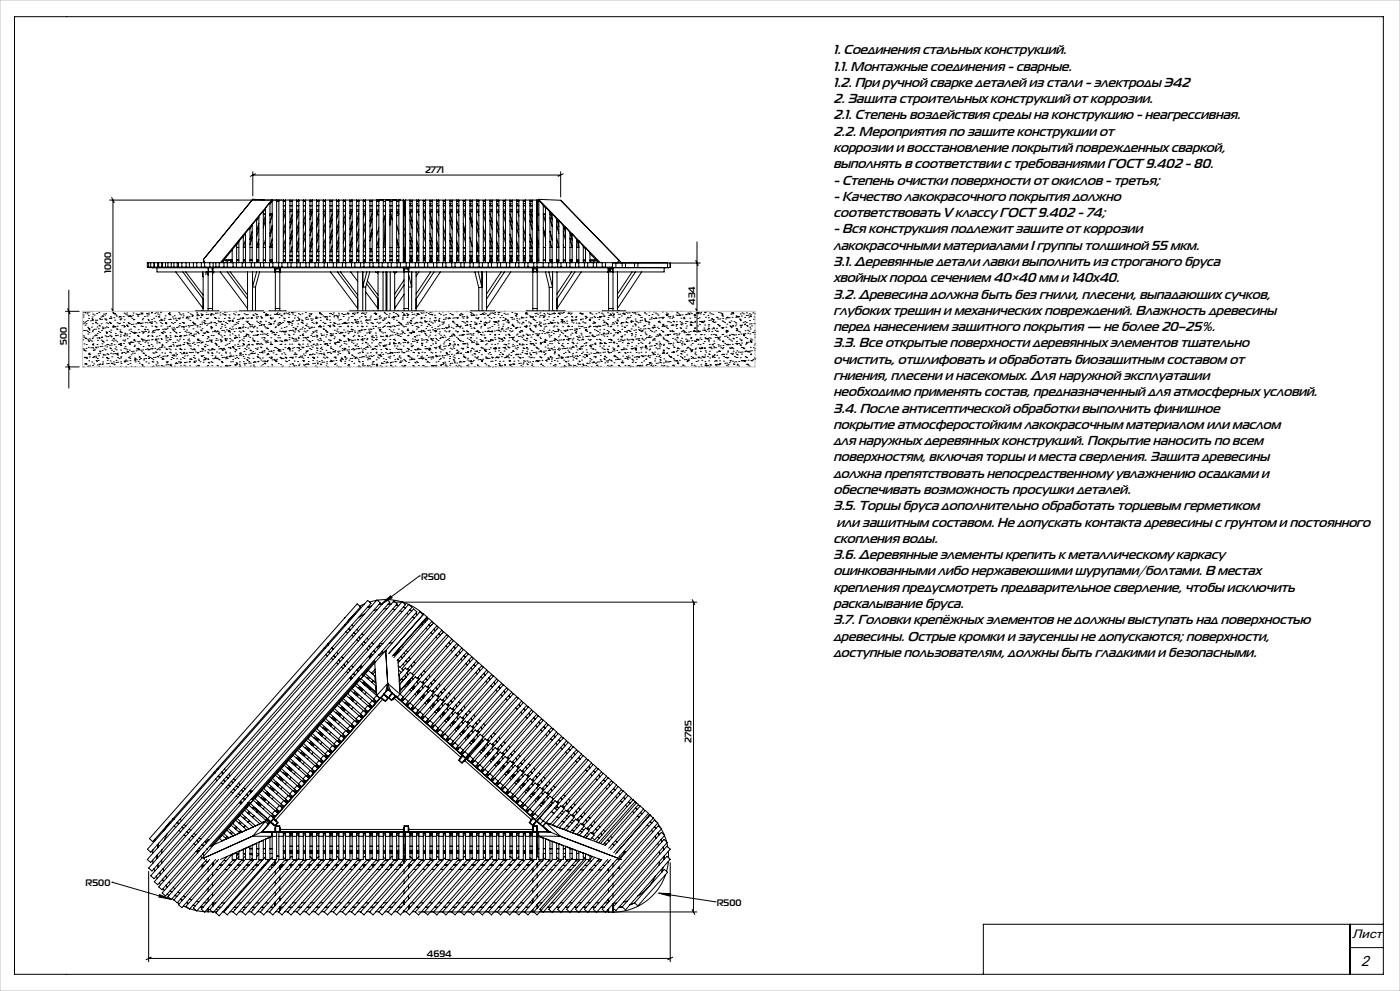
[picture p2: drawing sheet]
<svg xmlns="http://www.w3.org/2000/svg" width="420mm" height="297mm" viewBox="0 0 420 297" stroke-linecap="round" stroke-linejoin="round" font-family="sans-serif">
<defs><g id="words">
<text font-size="4.4" x="408.3" y="289.6">2</text>
<g font-size="4">
<text x="250" y="16.3">1. Соединения стальных конструкций.</text>
<text x="250" y="21.2">1.1. Монтажные соединения - сварные.</text>
<text x="250" y="26">1.2. При ручной сварке деталей из стали - электроды Э42</text>
<text x="250" y="35.8">2.1. Степень воздействия среды на конструкцию - неагрессивная.</text>
<text x="250" y="30.9">2. Защита строительных конструкций от коррозии.</text>
<text x="250" y="40.7">2.2. Мероприятия по защите конструкции от</text>
<text x="250" y="45.6">коррозии и восстановление покрытий поврежденных сваркой,</text>
<text x="250" y="50.4">выполнять в соответствии с требованиями ГОСТ 9.402 - 80.</text>
<text x="250" y="55.3">- Степень очистки поверхности от окислов - третья;</text>
<text x="250" y="60.2">- Качество лакокрасочного покрытия должно</text>
<text x="250" y="65.1">соответствовать V классу ГОСТ 9.402 - 74;</text>
<text x="250" y="70">- Вся конструкция подлежит защите от коррозии</text>
<text x="250" y="74.8">лакокрасочными материалами I группы толщиной 55 мкм.</text>
<text x="250" y="79.7">3.1. Деревянные детали лавки выполнить из строганого бруса</text>
<text x="250" y="84.6">хвойных пород сечением 40×40 мм и 140х40.</text>
<text x="250" y="89.5">3.2. Древесина должна быть без гнили, плесени, выпадающих сучков,</text>
<text x="250" y="94.4">глубоких трещин и механических повреждений. Влажность древесины</text>
<text x="250" y="99.2">перед нанесением защитного покрытия — не более 20–25%.</text>
<text x="250" y="104.1">3.3. Все открытые поверхности деревянных элементов тщательно</text>
<text x="250" y="113.9">гниения, плесени и насекомых. Для наружной эксплуатации</text>
<text x="250" y="109">очистить, отшлифовать и обработать биозащитным составом от</text>
<text x="250" y="118.8">необходимо применять состав, предназначенный для атмосферных условий.</text>
<text x="250" y="123.7">3.4. После антисептической обработки выполнить финишное</text>
<text x="250" y="128.5">покрытие атмосферостойким лакокрасочным материалом или маслом</text>
<text x="250" y="133.4">для наружных деревянных конструкций. Покрытие наносить по всем</text>
<text x="250" y="138.3">поверхностям, включая торцы и места сверления. Защита древесины</text>
<text x="250" y="143.2">должна препятствовать непосредственному увлажнению осадками и</text>
<text x="250" y="148.1">обеспечивать возможность просушки деталей.</text>
<text x="250" y="152.9">3.5. Торцы бруса дополнительно обработать торцевым герметиком</text>
<text x="250.9" y="157.8">или защитным составом. Не допускать контакта древесины с грунтом и постоянного</text>
<text x="250" y="162.7">скопления воды.</text>
<text x="250" y="167.6">3.6. Деревянные элементы крепить к металлическому каркасу</text>
<text x="250" y="172.5">оцинкованными либо нержавеющими шурупами/болтами. В местах</text>
<text x="250" y="177.3">крепления предусмотреть предварительное сверление, чтобы исключить</text>
<text x="250" y="182.2">раскалывание бруса.</text>
<text x="250" y="187.1">3.7. Головки крепёжных элементов не должны выступать над поверхностью</text>
<text x="250" y="192">древесины. Острые кромки и заусенцы не допускаются; поверхности,</text>
<text x="250" y="196.9">доступные пользователям, должны быть гладкими и безопасными.</text>
</g>
<text font-size="3.7" x="405.6" y="281.3">Лист</text>
<g font-size="2.8">
<text x="127.5" y="51.9">2771</text>
<text x="33.3" y="81.8" transform="rotate(-90 33.3 81.8)">1000</text>
<text x="208.5" y="91.4" transform="rotate(-90 208.5 91.4)">434</text>
<text x="20.1" y="103.3" transform="rotate(-90 20.1 103.3)">500</text>
<text x="126.3" y="173.7">R500</text>
<text x="207.5" y="222.6" transform="rotate(-90 207.5 222.6)">2785</text>
<text x="25.7" y="265.6">R500</text>
<text x="215" y="271.4">R500</text>
<text x="128.1" y="286.7">4694</text>
</g>
</g></defs>
<g fill="none" stroke="#000" stroke-width=".3">
<path d="M4.4 5h410.6v287h-410.6zM32.9 60h52.2l.6 .2M33.5 59.2l.8 1.5M33.9 60v33.3M75.7 59.9l5.8 .1M75.8 59.7l1 .2M75.8 59.7l-14.8 18.1M75.8 59.7l3.5 .2M75.8 51.5v7.2M75.8 52.5h92.4M76.6 52.1l-1.5 .7M81.5 60l-15.4 18.7"/>
<path d="M81.5 60v.4l-.5 .7M83.7 60l-.1 20.1M85 60v18.7l.2-.7M85.6 60h3.5l.6 .2M85.6 60l.1 18.7M85.6 60l-.1 .2M87.7 60v18.7M89 60l.1 20.1M89.6 60h3.5l.6 .2M89.6 60l.1 18.7M89.6 60l-.1 .2M91.7 60v18.6"/>
<path d="M93 60v18.7M93.5 60h3.6l.6 .3M93.5 60l.2 18.7M93.5 60v.2M95.7 60l-.1 18.7 .1-.2M97 60v18.7M97.5 60h3.6M97.5 60l.2 18.7M97.5 60v.2M99 60v18.7M99.7 60v18.7M101 60v20.1"/>
<path d="M101.1 60l.6 .3M101.5 60h3.5M101.5 60h.2M101.5 60l-.1 .2M101.7 60v18.7M103 60v18.7M103.7 60v18.7M105 60v18.7M105 60l.7 .3M105.5 60h3.5l.7 .3M105.5 60l.2 .1M105.5 60l-.1 .2"/>
<path d="M105.7 60v18.7M107 60v18.7M107.7 60v18.7M109 60v18.7M109.5 60h3.5M109.5 60l.2 .1M109.5 60l-.1 .2M109.7 60v18.7M111 60v18.7M111.7 60v18.7M113 60v18.7M113 60l.7 .3"/>
<path d="M113 59.9v.1M113 59.9l.7 .3M116.3 59.8l-.1 .2M116.3 59.8l-3.3 .1M116.3 59.8v.2M116.3 59.8l.2 .2M116.3 59.8l3.7 .1M120 59.9l-.1 .1M120 59.9v.1M121 60v18.7M121 60h-1.3v18.7M121 60h.1"/>
<path d="M121 60l.1 .2M121.7 60v18.7M123 60v18.7M123 60h.1M123.7 60l-.1 18.7-.1-.7M125 60v18.7M125.5 60h-4l-.5 .2M125.5 60l-.5 .2M125.5 60v.2M127 60h-1.3l-.1 20.1M127 60v.2M127 60v18.7"/>
<path d="M127.7 60v18.7l-.2-.7M129 60v18.7M129.7 60l-.1 18.7-.1-.7M131 60l.1 20.1M131.5 60h-4l-.5 .2M131.5 60l-.5 .2M131.5 60v.2M133.7 60v18.7l-.3-.7M135 60v18.7M135.7 60v18.7M137 60v18.7M137.5 60h-4l-.5 .2"/>
<path d="M137.5 60l-.5 .2M137.5 60v.2M139.7 60l-.1 18.7-.2-.7M141 60v20.1M141.7 60v18.7M143 60v18.7M143.5 60h-4l-.5 .2M143.5 60l-.5 .2M143.5 60v.2M145.7 60v18.7M147 60v18.7M147.7 60v18.7"/>
<path d="M149 60v18.7M149.4 60h-4l-.4 .1M149.4 60l-.4 .2M149.4 60l.1 .2M151.7 60v18.7M153 60v18.7M153.7 60v18.7M155 60v18.7M155.4 60h-4l-.4 .2M155.4 60l-.4 .2M155.4 60l.1 .2M157.7 60v18.7"/>
<path d="M159 60v18.7M159.7 60v18.7M161 60v18.7M161.4 60h-4l-.4 .2M161.4 60l-.4 .2M161.4 60l.1 .2M161.6 59.7l6.6 .3 18.2 18.7M161.6 59.7l.1 .6M161.6 59.7l18.5 19M168.2 51.5v7.5M169 52.1l-1.6 .7M44.6 78.7v1.4"/>
<path d="M45.2 78.7v1.5M46.2 78.7v1.4M46.3 78.7v1.4M47.3 78.7v1.4M47.6 78.7v1.4M48.6 78.7v1.4M48.7 78.7v1.4M49.7 78.7v1.4M50.4 78.7v1.4M51.4 78.7v1.4M52.2 78.7v1.4M53.2 78.7v1.4"/>
<path d="M53.6 78.7v1.4M54.6 78.7v1.4M55.8 78.7v1.4M56.8 78.7v1.4M58 78.7v1.4M59 78.7v1.4M60.4 78.7v1.4M61 77.8l.3 .9M61.1 78.2v.5M61.4 78.7v1.4M62.9 78.7v1.4M63.9 78.7v1.4"/>
<path d="M64.8 78.7v1.4M65.8 78.7v1.4M67.1 78l-.2 .7M67.1 78h2.6M67.2 77.9h2.5M67.2 78.7v1.4M68 78l-.2 .7M68.4 78l-.2 2.1M69.3 78l-.2 .7M69.7 78.3l-.2 .4M69.7 74.9l-3.2 3.8M69.9 78.7v1.4"/>
<path d="M70.9 78.7v1.4M71 74.2h.7M71 77.9h.7M71 73.3v5.4M71 73.3l-1.3 1.6v3.8M71.1 73.2l-.1 .2M71.7 78h-.7v.2M71.7 78.7v-6.3l1.3-1.6v7.9M71.7 72.5l-.7 .8M72.7 78.7v1.4M73 77.9h.7M73 78h.7"/>
<path d="M73.1 70.7l-.1 .3M73.3 78l-.2 .7M73.7 71.8l-.7 2.4h.7M73.7 73.4l-.3 .8M73.7 78.2l-.2 .5M73.7 70l-.7 .8M75 74.2h.7M75 77.9h.7M75 78h.7M75 78.7v-10.4l-1.3 1.6v10.2M75 78v.2M75.1 68.3l-.1 .3"/>
<path d="M75.4 78.7v1.4M75.7 78.7v-11.3l1.3-1.6v12.9M75.7 69.4l-.7 2.4M75.7 70.9l-.7 2.5M75.7 74.1l-.1 .1M75.7 67.6l-.7 .8M76.4 78.7v1.4M77 74.2h.7M77 77.9h.7M77 78h.7M77 78.3l.2 .1M77.1 65.9l-.1 .2"/>
<path d="M77.3 78l-.1 .4M77.4 78l-.2 .4M77.7 78.7v-13.8l1.3-1.6v15.4M77.7 66.9l-.7 2.4M77.7 68.5l-.7 2.4M77.7 71.7l-.7 2.4M77.7 65.1l-.7 .9M77.7 73.2l-.3 1M78.1 78.7v1.4M79 64.2h.7M79 77.9h.7M79 78h.7"/>
<path d="M79 78v.1M79.1 78.7v1.4M79.7 71.7l-.7 2.5h.7M79.7 64.5l-.7 2.4M79.7 62.7l-.7 .8M79.7 65.8l-.7 2.5M80.9 78.7v1.4M81 64.2h.7M81 74.2h.7M81 77.9h.7M81 78h.7l-.2 .7M81 64.6h.1"/>
<path d="M81.1 64.2l-.1 .4M81.2 64.2l-.2 .4M81.2 78l-.2 .7v-18l-1.3 1.6v16.4M81.5 60.4h.2M81.7 60.2l-.1-.2 .1 18.7M81.7 73.2l-.3 1M81.7 71.6l-.7 2.4M81.7 68.4l-.7 2.4M81.7 67.6l-.7 2.4M81.7 64.4l-.7 2.4M81.9 78.7v1.4M83 60.4h.7"/>
<path d="M83 60.2l.4 .2M83.7 60.3l-.7-.3v18.7M84.6 78.7v1.4M85 60.4h.7M85 77.9h.7M85 78h.7l-.3 .7M85 60.3l.1 .1M85 61.6h.7M85 76.7h.7M85 62.9h.7M85 63.4h.7M85 75.4h.7"/>
<path d="M85.3 63.4l-.3 1M85.7 71.6l-.7 2.4M85.7 68.4l-.7 2.4M85.7 66.8l-.7 2.4M85.7 63.6l-.7 2.4M85.7 73.2l-.7 2.2M86.3 78.7v1.4M87 60.4h.7M87 77.9h.7M87 78h.7M87 60.2l.3 .2M87 61.6h.7"/>
<path d="M87 76.7h.7M87 62.9h.7M87 63.4h.7M87 75.4h.7M87 63.4v.1M87.3 78.7v1.4M87.7 64.3l-.7 2.4M87.7 60.3l-.7-.3v18.7M87.7 69.1l-.7 2.4M87.7 65.9l-.7 2.4M87.7 73.9l-.5 1.5M87.7 70.7l-.7 2.4"/>
<path d="M89 77.9h.7M89 78h.7l-.3 .7M89 61.6h.7M89 76.7h.7M89 62.9h.7M89 63.4h.7M89.1 60.4h.6M89.2 78l-.2 .7M89.2 63.4l-.2 .9M89.7 73.1l-.7 2.3h.7M89.7 71.5l-.7 2.4M89.7 68.3l-.7 2.4"/>
<path d="M89.7 66.7l-.7 2.4M89.7 63.5l-.7 2.4M90.1 78.7v1.4M91 60.4h.7l-.7-.4v18.7M91 77.9h.7M91 78h.7M91 60.2l.3 .2M91 61.6h.7M91 76.7h.7M91 62.9h.7M91 63.4h.7M91 75.4h.7"/>
<path d="M91 63.4v.1M91.7 69l-.7 2.4M91.7 65.8l-.7 2.5M91.7 64.2l-.7 2.5M91.7 73.8l-.5 1.6M91.7 70.6l-.7 2.4M91.8 78.7v1.4M92.8 78.7v1.4M93 77.9h.7M93 78h.7M93 63.4h.7l-.7 2.4M93 61.6h.7"/>
<path d="M93 76.7h.7M93 62.9h.7M93 75.4h.7M93.1 60.4h.6M93.2 78l-.2 .6M93.2 63.4l-.2 .8M93.6 78l-.2 .7M93.7 71.4l-.7 2.4M93.7 68.2l-.7 2.4M93.7 73l-.7 2.4M93.7 66.6l-.7 2.4M94.5 78.7v1.4"/>
<path d="M95 60.4h.7l-.7-.4v18.7M95 77.9h.7M95 78h.7M95 60.2l.3 .2M95 61.6h.7M95 76.7h.7M95 62.9h.7M95 63.4h.7M95 63.4h.1M95.5 78.7v1.4M95.7 73.8l-.5 1.6M95.7 70.6l-.7 2.4"/>
<path d="M95.7 64.2l-.7 2.4M95.7 75.4h-.7M95.7 69l-.7 2.4M95.7 65.8l-.7 2.4M97 77.9h.7M97 78h.7M97 63.4h.6l-.6 2.3M97 61.6h.7M97 76.7h.7M97 62.9h.7M97 75.4h.7M97.1 60.4h.6"/>
<path d="M97.1 78l-.1 .5M97.2 63.4l-.2 .7M97.3 78.7v1.4M97.6 78l-.2 .7M97.7 66.5l-.7 2.4M97.7 71.3l-.7 2.4M97.7 68.1l-.7 2.4M97.7 72.9l-.7 2.4M98.3 78.7v1.4M99 60l.7 .4h-.7M99 77.9h.7M99 78h.7"/>
<path d="M99 60.3l.3 .1M99 61.6h.7M99 76.7h.7M99 62.9h.7M99 63.4h.7M99 75.4h.7M99.7 73.7l-.5 1.7M99.7 70.5l-.7 2.4M99.7 64.1l-.7 2.4M99.7 68.9l-.7 2.4M99.7 65.7l-.7 2.4M99.7 78.5l-.1 .2"/>
<path d="M99.7 75.3l-.1 .1M100 78.7v1.4M101 60.4h.7M101 77.9h.7M101 78h.7M101 63.4h.6l-.6 2.3M101 60.4h.1M101 61.6h.7M101 76.7h.7M101 62.9h.7M101 75.4h.7M101.1 78l-.1 .4"/>
<path d="M101.2 63.4l-.2 .7M101.6 78l-.2 .7M101.7 66.4l-.7 2.5M101.7 72.8l-.7 2.4M101.7 71.2l-.7 2.4M101.7 68l-.7 2.5M102.7 78.7v1.4M103 60l.7 .4h-.7M103 77.9h.7M103 78h.7M103 60.3l.2 .1M103 61.6h.7"/>
<path d="M103 76.7h.7M103 62.9h.7M103 63.4h.7M103 75.4h.7M103.7 78.4l-.1 .3M103.7 75.2l-.1 .2M103.7 68.8l-.7 2.4M103.7 65.6l-.7 2.4M103.7 73.6l-.6 1.8M103.7 70.4l-.7 2.4M103.7 64l-.7 2.4M103.7 78.7v1.4"/>
<path d="M105 60.4h.7M105 77.9h.7M105 78h.7M105 60.4h.1M105 61.6h.7M105 76.7h.7M105 62.9h.7M105 63.4h.7M105 75.4h.7M105.1 78l-.1 .4M105.2 63.4l-.2 .6M105.5 78.7v1.4"/>
<path d="M105.5 78l-.2 .7M105.6 63.4l-.6 2.2M105.7 71.2l-.7 2.4M105.7 68l-.7 2.4M105.7 66.4l-.7 2.4M105.7 72.8l-.7 2.4M106.5 78.7v1.4M107 60.1l.7 .3h-.7M107 77.9h.7M107 78h.7M107 60.3l.2 .1M107 61.6h.7"/>
<path d="M107 76.7h.7M107 62.9h.7M107 63.4h.7M107 75.4h.7M107.7 63.9l-.7 2.4M107.7 78.3l-.2 .4M107.7 75.1l-.1 .3M107.7 73.5l-.6 1.9M107.7 70.3l-.7 2.4M107.7 68.7l-.7 2.4M107.7 65.5l-.7 2.4M108.2 78.7v1.4"/>
<path d="M109 60.4h.7M109 77.9h.7M109 78h.7M109 60.4h.1M109 61.6h.7M109 76.7h.7M109 62.9h.7M109 63.4h.7M109 75.4h.7M109.1 78l-.1 .3M109.1 63.4l-.1 .5M109.6 63.4l-.6 2.1"/>
<path d="M109.7 78.1l-.3-.1-.2 .7v1.4M109.7 71.1l-.7 2.4M109.7 67.9l-.7 2.4M109.7 66.3l-.7 2.4M109.7 72.7l-.7 2.4M110.9 78.7v1.4M111 60.1l.7 .3h-.7M111 77.9h.7M111 60.3l.2 .1M111 61.6h.7M111 76.7h.7M111 62.9h.7"/>
<path d="M111 63.4h.7M111 75.4h.7M111.3 74.6l-.3-.2 .4 .2M111.3 74.6h.1M111.3 74.6l-.2 .8M111.4 74.6l-.2 .8M111.7 78l-.7 .1M111.7 63.9l-.7 2.4M111.7 68.6l-.7 2.5M111.7 65.4l-.7 2.5M111.7 69.8l-.7 2.4M111.9 78.7v1.4"/>
<path d="M113 74.2h.7M113 60.4h.7M113 77.9h.7M113 78h.7M113 61.6h.7M113 76.7h.7M113 62.9h.7M113 63.4h.7M113 75.4h.7M113.1 63.4l-.1 .4M113.2 64.2l-.2 .7M113.3 63.4l-.2 .8 .6 .2"/>
<path d="M113.4 78v.7M113.6 71.7l-.1 2.5M113.7 71.5l-.7 2.5M113.7 68.3l-.7 2.4M114.7 78.7v1.4M115 74.2h.7M115 60.4h.7M115 77.9h.7M115 78h.7M115 78.7v-18.7h-1.3v20.1M115 61.6h.7M115 76.7h.7"/>
<path d="M115 62.9h.7M115 63.4h.7M115 75.4h.7M115 63.4h.1M115.1 78v.7M115.6 64.5l-.3 9.7M115.7 64.2h.1M115.7 78.7h.1M115.7 78.7v-18.7h1.3v18.7M115.7 64.2l-.7 2.4M116.4 78.7v1.4M117 64.2h.2"/>
<path d="M117 74.2h.7M117 77.9h.7M117 78h.7M117 60.2l.2 .1M117 61.6h.7M117 76.7h.7M117 62.9h.7M117 75.4h.7M117.1 64.2l-.1 3.3M117.2 60.3l.5 .1h-.7M117.2 60.3v.1M117.4 78.7v1.4"/>
<path d="M117.7 78.7v-18.7h1.3v18.7M117.7 63.4h-.7l.7 2.5M119 74.2h.7M119 63.5h.7M119 77.9h.7M119 78h.7M119 61.6h.7M119 76.7h.7M119 62.9h.7M119 63.4h.7M119 75.4h.7M119 67.3l.7 2.8"/>
<path d="M119 71.5l.7 2.7M119 71.6l.5 2.6M119.1 63.8v.1M119.1 63.8v.2M119.1 78.7v1.4M119.1 63.8l-.1 .1M119.4 78v.7M119.5 63.5l.2 .6M119.7 60.1l-.7 .3h.7M119.7 64.3l-.7 .4M120.1 78.7v1.4M121 60.4h.7"/>
<path d="M121 63.5h.1M121 77.9h.2M121 78h.1M121 63.8l.1 .5M121 67.9l.2 .9M121 61.6h.1M121 76.7h.1M121 62.9h.1M121 63.4h.1M121 75.4h.1M121 69.8l.2 .9M121.1 64.2h.1"/>
<path d="M121.1 60.4l.1 4.3M121.2 74.2v4.2M121.2 60.4v18.3M121.9 78.7v1.4M122.9 78.7v1.4M123 60.4h.7M123 74.3h.7M123 63.5h.7M123 77.9h.7M123 63.8l.7 2.7M123 65.8l.7 2.8M123 69.9l.7 2.7"/>
<path d="M123 72l.6 2.3M123 61.6h.7M123 76.7h.7M123 62.9h.7M123 63.4h.7M123 75.4h.7M123.1 61h.1M123.2 77.3h.1M123.3 77.3h.1M123.7 78h-.7l.2 .7M123.7 60.2l-.5 .2M124.6 78.7v1.4"/>
<path d="M125 60.4h.7M125 74v.3h.7M125 63.5h.7M125 77.9h.7M125 78h.7M125 65.9l.7 2.7M125 67.9l.7 2.7M125 72l.6 2.3M125 78.1l.1 .6M125 61.6h.7M125 76.7h.7M125 62.9h.7"/>
<path d="M125 63.4h.7M125 75.4h.7M125.1 61h.1M125.2 77.3h.1M125.4 74.9v.1M125.4 63.5l.3 1M125.7 60.2l-.5 .2M127 60.4h.7M127 74.3h.7M127 63.5h.7M127 77.9h.7M127 78h.7"/>
<path d="M127 70l.7 2.7M127 74l.1 .3M127 63.8l.7 2.8M127 67.9l.7 2.7M127 61.6h.7M127 76.7h.7M127 62.9h.7M127 63.4h.7M127 75.4h.7M127.1 61h.1M127.2 77.3h.1M127.3 77.3v.1"/>
<path d="M127.3 78.7v1.4M127.4 63.5l.3 1M128.3 78.7v1.4M129 60.4h.7M129 74.3h.7M129 63.5h.7M129 77.9h.7M129 78h.7M129 65.9l.7 2.7M129 70l.7 2.7M129 78.1l.1 .6M129 63.9l.7 2.7"/>
<path d="M129 72l.5 2.3M129 61.6h.7M129 76.7h.7M129 62.9h.7M129 63.4h.7M129 75.4h.7M129.1 61h.1M129.3 77.3h-.1M129.7 60.1l-.5 .3M130.1 78.7v1.4M131 60.4h.7M131 74.1v.2h.7"/>
<path d="M131 63.5h.7M131 77.9h.7M131 78h.7M131 78.1l.1 .6M131 67.9l.7 2.8M131 72l.5 2.3M131 65.9l.7 2.7M131 61.6h.7M131 76.7h.7M131 62.9h.7M131 63.4h.7M131 75.4h.7"/>
<path d="M131.1 61h.1M131.2 77.3h.1M131.3 74.9l.1 .1M131.4 63.5l.3 1.1M131.7 78.7v-18.7h1.3v18.7M131.7 60.1l-.5 .3M132.8 78.7v1.4M133 60.4h.7M133 74.3h.7M133 63.5h.7M133 77.9h.7M133 78h.7"/>
<path d="M133 60v.2M133 63.9l.7 2.7M133 68l.7 2.7M133 70l.7 2.7M133 74.1v.2M133 61.6h.7M133 76.7h.7M133 62.9h.7M133 63.4h.7M133 75.4h.7M133.1 61h.1M133.2 77.3h.1"/>
<path d="M133.3 77.3v.1M133.4 63.5l.3 1.1M133.8 78.7v1.4M135 60.4h.7M135 74.3h.7M135 63.5h.7M135 77.9h.7M135 78h.7M135 65.9l.7 2.8M135 70l.7 2.7M135 72.1l.5 2.2M135 63.9l.7 2.7"/>
<path d="M135 78.2l.1 .5M135 61.6h.7M135 76.7h.7M135 62.9h.7M135 63.4h.7M135 75.4h.7M135.1 61h.1M135.2 77.3h.1M135.3 77.3v.1M135.4 78l.2 .7M135.5 78.7v1.4M135.7 60.1l-.5 .3"/>
<path d="M136.5 78.7v1.4M137 60.4h.7M137 74.1v.2h.7M137 63.5h.7M137 77.9h.7M137 78h.7M137 78.2l.1 .5M137 68l.7 2.7M137 72.1l.5 2.2M137 66l.7 2.7M137 61.6h.7M137 76.7h.7"/>
<path d="M137 62.9h.7M137 63.4h.7M137 75.4h.7M137.1 61h.1M137.2 77.3h.1M137.3 74.9l.1 .1M137.4 63.5l.3 1.1M137.7 78.7v-18.7h1.3v18.7M137.7 60.1l-.5 .3M138.3 78.7v1.4M139 60.4h.7M139 74.3h.7"/>
<path d="M139 77.9h.7M139 78h.7M139 70l.7 2.8M139 74.1v.2M139 60.1v.1M139 68l.7 2.7M139 61.6h.7M139 76.7h.7M139 62.9h.7M139 63.4h.7M139 75.4h.7M139 67l.7 2.8"/>
<path d="M139.1 63.4l.6 2.3M139.1 61v.1M139.2 61h.1M139.2 61h-.1M139.2 77.3h.1M139.3 78.7v1.4M139.3 77.3v.1M139.6 63.4l.1 .2M141 60.4h.7M141 63.5h.7M141 77.9h.7M141 78h.7"/>
<path d="M141 64l.7 2.7M141 78.2l.1 .5M141 61.6h.7M141 76.7h.7M141 62.9h.7M141 63.4h.7M141 75.3l.7 .1M141 65.3l.7 2.8M141 71.2l.7 2.7M141.1 61h.1M141.2 77.3h.1M141.3 77.3v.1"/>
<path d="M141.4 78l.2 .7M141.6 78l.1 .1M141.7 60.1l-.5 .3M142 78.7v1.4M143 75v.3M143 75v.1M143 60.4h.7M143 73.6l.2 .7h.5M143 63.5h.7M143 77.9h.7M143 78h.7M143 68l.7 2.8"/>
<path d="M143 72.1l.5 2.2M143 66l.7 2.7M143 61.6h.7M143 76.7h.7M143 62.9h.7M143 63.4h.7M143 75.4h.7M143 75.1v.2M143.1 61h.1M143.1 61.1h.1M143.1 78l.3 .5M143.2 61.1h.1"/>
<path d="M143.2 77.3h.1M143.2 78l.2 .5M143.2 74.3l.3 1.1M143.3 74.3h.1M143.3 74.3l-.3 .1M143.4 63.5l.3 1.2M143.5 74.9l.1 .1M143.7 78.7v-18.7h1.3v18.7M143.7 60.1l-.5 .3M143.7 78.3l-.3 .2M143.7 78.7v1.4M144.7 78.7v1.4"/>
<path d="M145 60.4h.7M145 74.3h.7M145 63.5h.7M145 77.9h.7M145 78h.7M145 64l.7 2.7M145 68.1l.7 2.7M145 70.1l.7 2.7M145 74.2v.1M145 61.6h.7M145 76.7h.7M145 62.9h.7"/>
<path d="M145 63.4h.7M145 75.4h.7M145.1 75h-.1M145.1 61h.1M145.2 77.3h.1M145.2 77.3l.1 .1M145.4 63.5l.3 1.2M145.4 78l.2 .7M146.5 78.7v1.4M147 60.4h.7M147 74.3h.7M147 63.5h.7"/>
<path d="M147 77.9h.7M147 78h.7M147 66l.7 2.8M147 70.1l.7 2.7M147 72.1l.5 2.2M147 78.3l.1 .4M147 64l.7 2.7M147 61.6h.7M147 76.7h.7M147 62.9h.7M147 63.4h.7M147 75.4h.7"/>
<path d="M147.1 61h.1M147.2 77.3h.1M147.2 77.3l.1 .1M147.4 78l.2 .7M147.5 78.7v1.4M147.7 60.1l-.5 .3M149 60.4h.7M149 74.2l.7 .1M149 63.5h.7M149 77.9h.7M149 78h.7M149 78.3l.1 .4"/>
<path d="M149 68.1l.7 2.7M149 72.2l.5 2.1M149 66.1l.7 2.7M149 61.6h.7M149 76.7h.7M149 62.9h.7M149 63.4h.7M149 75.4h.7M149.1 61h.1M149.1 61.1h.1M149.2 77.3h.1M149.2 78.7v1.4"/>
<path d="M149.4 63.5l.3 1.2M149.5 74.9l.1 .1M149.7 78.7v-18.7h1.3v18.7M149.7 60.1l-.5 .3M150.2 78.7v1.4M151 74.9v.1M151 60.4h.7M151 74.2l.7 .1M151 63.5h.7M151 77.9h.7M151 78h.7M151 64l.7 2.8"/>
<path d="M151 68.1l.7 2.7M151 70.1l.7 2.8M151 61.6h.7M151 76.7h.7M151 62.9h.7M151 63.4h.7M151 75.4h.7M151.1 61h.1M151.2 77.3h.1M151.2 77.3l.1 .1M151.4 63.5l.3 1.2M151.4 78l.2 .7"/>
<path d="M151.9 78.7v1.4M152.9 78.7v1.4M153 60.4h.7M153 74.3h.7M153 63.5h.7M153 77.9h.7M153 78h.7M153 66.1l.7 2.7M153 70.2l.7 2.7M153 64l.7 2.8M153 72.2l.5 2.1M153 78.3l.1 .4"/>
<path d="M153 61.6h.7M153 76.7h.7M153 62.9h.7M153 63.4h.7M153 75.4h.7M153.1 61h.1M153.2 77.3h.1M153.2 77.3l.1 .1M153.4 78l.2 .7M153.7 60.1l-.5 .3M154.7 78.7v1.4M155 60.4h.7"/>
<path d="M155 74.2l.7 .1M155 63.5h.7M155 77.9h.7M155 78h.7M155 66.1l.7 2.7M155 78.3l.1 .4M155 68.1l.7 2.8M155 72.2l.5 2.1M155 61.6h.7M155 76.7h.7M155 62.9h.7M155 63.4h.7"/>
<path d="M155 75.4h.7M155.1 61h.1M155.1 61.1h.1M155.2 77.3h.1M155.3 63.5l.4 1.2M155.5 74.9v.1M155.7 60.1l-.5 .3M157 74.9v.1M157 75h.1M157 60.4h.7M157 74.3h.7M157 63.5h.7"/>
<path d="M157 77.9h.7M157 78h.7M157 78.7v-18.7h-1.3v20.1M157 70.2l.7 2.7M157 64.1l.7 2.7M157 68.2l.7 2.7M157 61.6h.7M157 76.7h.7M157 62.9h.7M157 63.4h.7M157 75.4h.7M157.1 61h.1"/>
<path d="M157.2 77.3h.1M157.2 77.3l.1 .1M157.3 63.5l.4 1.3M157.4 78.7v1.4M157.4 78l.2 .7M157.7 60.4h.1M158.4 78.7v1.4M159 60.4h.7M159 74.3h.7M159 63.5h.3M159 77.9h.7M159 78h.7"/>
<path d="M159 78.4l.1 .3M159 72.2l.5 2.1M159 66.1l.7 2.8M159 70.2l.7 2.7M159 64.1l.7 2.7M159 61.6h.7M159 76.7h.7M159 62.9h.7M159 63.4h.7M159 75.4h.7M159.1 61h.1M159.2 61h.1"/>
<path d="M159.2 77.3h.1M159.2 77.3l.1 .1M159.3 63.4l.4 1.5M159.4 78l.2 .7M159.7 60.4h.1M159.7 60.1l-.5 .3M160.1 78.7v1.4M161 60.4h.7M161.1 78.7v1.4M161.2 74.2h.5M161.2 64.2h.5M161.2 77.9h.5"/>
<path d="M161.2 73l.3 1.2M161.2 67.1l.5 2M161.2 71.2l.5 2M161.3 64.2h.4M161.3 60.4l-.1 4.2M161.3 74.2l-.1 4.2M161.3 78h.4M161.6 60.2l-.5 .2 .1 18.3M161.7 78.7v-18.7l1.3 1.6v18.5M161.7 64.4l-.5 .3M163 64.2h.7M163 74.2h.7"/>
<path d="M163 64.3h.7M163 77.9h.7M163 78h.7M163 68.8l.7 2.7M163 61.6l.7 .7M163 68.2l.7 2.7M163 64.3l.7 2.5M163.7 78.7v-16.7l1.3 1.6v15.1M164.6 78.7v1.4M165 64.2h.5M165 74.2h.7M165 64.3h.6"/>
<path d="M165 64.2h.4M165 77.9h.7M165 78h.7M165 69.3l.7 2.7M165 65.2l.7 2.7M165 63.7l.7 .7M165 72.3l.5 1.9M165.2 78.1l.2 .6M165.2 78l.1 .2h.4M165.3 64.3l.4 1.6M165.3 78.1l-.3 .1M165.4 78.2l.2 1.9"/>
<path d="M165.7 78.7v-14.7l1.3 1.6v13.1M167 74.2h.7M167 77.9h.7M167 78h.7M167 78.2h.7M167 71.3l.7 2.8M167 67.3l.7 2.7M167 73.4l.2 .8M167 65.8l.7 .6M167.2 65.9l.5 2.1M167.2 78.2l.1 1.9M167.7 78.7v-12.6l1.3 1.6v11"/>
<path d="M168.3 78.7v1.4M169 74.2h.7M169 77.9h.7M169 78h.7M169 78.2h.7M169 73.4l.2 .8M169 69.3l.7 2.7M169 67.8l.7 .7M169.2 68l.5 2M169.7 78.7v-10.6l1.3 1.6v10.4M170 78.7v1.4M171 74.2h.7"/>
<path d="M171 77.9h.7M171 78h.7M171 78.2h.7M171 71.4l.7 2.7M171 69.9l.7 .6M171.2 70l.5 2.1M171.2 78.2l.1 .5M171.7 78.7v-8.6l1.3 1.6v7M172.6 78.7v1.4M173 74.2h.7M173 77.9h.7M173 78h.7"/>
<path d="M173 78.2h.7M173 73.4l.2 .8M173 71.9l.7 .7M173.2 72.1l.5 2M173.2 78.2l.1 .5M175 77.9h.7M175 78h.7M175 78.2h.7M175 78.7v-4.9l-1.3-1.6-.1 7.9M175 74l.7 .6M175.2 74.1l-.2 .1M175.3 78.7v1.4"/>
<path d="M175.7 78.7v-4.5l1.3 1.6v2.9M176.3 78.7v1.4M177 77.9h1.9M177 78h1.9M177 78.2h2.1M177 76l2.6 2.7M177.2 78.2l.1 .5M178 78.7v1.4M178.1 78.2l.1 .5M179 78.7v1.4M180.7 78.7v1.4M181.7 78.7v1.4"/>
<path d="M184.8 78.8v1.4M185.8 78.1l-.7 .6M186.4 78.7h.1M186.7 78.8v1.4M187.7 78.8v1.4M190.4 78.8v1.4M191.4 78.8v1.4M200.2 78.8l-156-.1v1.4h139.6M200.3 78.8v1.4M201.3 78.8h8.8M208.7 78.1l.8 1.5M209.1 72.5v27.2"/>
<path d="M19.6 93.3h4.2M20.3 92.5l.7 1.6M20.6 87v29.3M24.8 93.8h.1M24.9 96.4h.1M24.9 95h.1M25 97h.1M25 94.4h.1M25 99.1h.1M25.3 99.1h.1M25.4 93.6h.1M25.4 96.7h.1"/>
<path d="M25.5 97.5h.1M25.6 93.8h.1M25.7 96.3h.1M25.8 97h.1M25.9 99h.1M26.2 94.1h.1M26.2 93.6h.1M26.2 96.1h.1M26.2 99.4h.1M26.3 98.1h.1M26.5 94.6h.1M26.5 98.4h.1"/>
<path d="M26.6 95.4h.1M26.7 99.6h.1M26.7 98.9h.1M26.7 98.6h.1M26.7 93.5h.1M27.2 96.1h.1M27.4 98h.1M27.5 95.5h.1M27.6 93.4h.1M27.6 99.4h.1M27.6 95h.1M27.7 97h.1"/>
<path d="M27.7 96.1h.1M27.7 95.7h.1M27.8 99h.1M27.8 94.1h.1M28.1 98.7h.1M28.2 94.4h.1M28.6 96h.1M28.6 96.6h.1M28.7 96.7h.1M28.7 98.6h.1M29 94h.1M29 96h.1"/>
<path d="M29.1 97h.1M29.1 98h.1M29.2 100h.1M29.5 99.3h.1M29.5 98.5h.1M29.6 93.7h.1M29.7 97.5h.1M29.8 95.4h.1M29.9 97.7h.1M29.9 99.6h.1M30 95.8h.1M30.3 95h.1"/>
<path d="M30.4 97h.1M30.4 99h.1M30.5 95.7h.1M30.7 94.6h.1M30.7 98h.1M30.8 98.5h.1M30.9 94.8h.1M30.9 98.3h.1M31.1 94.1h.1M31.4 95.6h.1M31.5 98.3h.1M31.5 94.4h.1"/>
<path d="M31.7 93.9h.1M31.8 95.6h.1M31.8 95.9h.1M31.8 99.5h.1M31.8 97.9h.1M31.9 96.7h.1M31.9 100h.1M32 99.6h.1M32.3 98.2h.1M32.3 97h.1M32.7 99.3h.1M32.8 95.4h.1"/>
<path d="M32.8 96.6h.1M33 96.8h.1M33.1 95.4h.1M33.1 94.9h.1M33.2 99.6h.1M33.2 96.9h.1M33.3 98.9h.1M33.3 95.3h.1M33.5 92.5l.8 1.6M33.7 98h.1M33.8 93.7h.1M33.9 97.6h.1"/>
<path d="M33.9 98h.1M34 93.9h.1M34.2 95.2h.1M34.3 97.9h.1M34.3 94.1h.1M34.4 93.9h.1M34.4 96h.1M34.5 98h.1M34.6 100h.1M34.7 94.4h.1M34.9 94.7h.1M34.9 98.6h.1"/>
<path d="M35.1 97.8h.1M35.1 98.7h.1M35.1 96.7h.1M35.6 97h.1M35.6 95h.1M35.9 94.9h.1M35.9 96.9h.1M35.9 95.7h.1M36 98.9h.1M36 99.3h.1M36 99.6h.1M36.1 95h.1"/>
<path d="M36.1 95.9h.1M36.3 95.4h.1M36.4 99.6h.1M36.5 97.6h.1M37 94.8h.1M37 96.7h.1M37.1 97.5h.1M37.2 98h.1M37.2 93.8h.1M37.3 95.9h.1M37.3 97.9h.1M37.4 99.9h.1"/>
<path d="M37.5 94.1h.1M37.9 97.4h.1M38 94.4h.1M38 93.8h.1M38.1 97.6h.1M38.3 97.8h.1M38.4 94.7h.1M38.4 96.7h.1M38.5 94.9h.1M38.6 96.9h.1M38.6 98.9h.1M38.8 97h.1"/>
<path d="M38.9 100h.1M38.9 94.6h.1M39.1 94.8h.1M39.2 98.6h.1M39.2 99.3h.1M39.3 94.9h.1M39.4 97.2h.1M39.6 95.4h.1M39.7 99.6h.1M39.8 94.5h.1M39.9 97.2h.1M39.9 93.8h.1"/>
<path d="M40 95.8h.1M40.1 97.8h.1M40.1 99.8h.1M40.2 95.8h.1M40.2 99.6h.1M40.3 99.8h.1M40.4 99.8h.1M40.4 98h.1M40.7 97.1h.1M40.8 94.1h.1M40.9 99.7h.1M41.2 94.3h.1"/>
<path d="M41.2 96.7h.1M41.2 94.4h.1M41.3 94.8h.1M41.4 96.8h.1M41.4 96.9h.1M41.5 98.8h.1M41.6 96.7h.1M41.7 99.6h.1M41.7 94.2h.1M42.1 97h.1M42.2 96.9h.1M42.2 93.8h.1"/>
<path d="M42.3 97.7h.1M42.4 94h.1M42.5 99.3h.1M42.6 94.1h.1M42.6 93.8h.1M42.7 95.8h.1M42.7 96.8h.1M42.7 97.8h.1M42.8 99.8h.1M42.8 95.4h.1M42.9 99.6h.1M43.1 99.4h.1"/>
<path d="M43.3 94.9h.1M43.3 98.7h.1M43.5 98.9h.1M43.5 96.7h.1M43.7 98h.1M43.7 99.4h.1M44 93.9h.1M44 94.1h.1M44.1 94.8h.1M44.1 96.8h.1M44.2 98.8h.1M44.2 80.1l1.6 .1"/>
<path d="M44.3 95.8h.1M44.4 99.7h.1M44.5 94.4h.1M44.5 99.3h.1M44.5 96h.1M44.5 93.9h.1M44.8 80.2h1M44.9 96.7h.1M45 96.5h.1M45.3 97h.1M45.4 93.7h.1M45.4 96.8h.1"/>
<path d="M45.5 95.7h.1M45.5 96.4h.1M45.5 97.7h.1M45.6 99.7h.1M45.7 99.3h.1M45.8 80.3h16.6M45.8 80.2h16.6M45.8 80.2v.1M45.9 99.1h.1M46.1 95.4h.1M46.2 99.6h.1M46.4 96.3h.1"/>
<path d="M46.4 93.9h.1M46.5 99h.1M46.5 97.8h.1M46.7 97.9h.1M46.7 94.8h.1M46.8 96.8h.1M46.8 93.6h.1M46.9 98.8h.1M46.9 98h.1M47.1 80.3v1.2h152.1v-1.2M47.3 94.1h.1M47.3 98.9h.1"/>
<path d="M47.4 93.5h.1M47.5 94.9h.1M47.6 98.8h.1M47.7 95.1h.1M47.7 94.4h.1M47.8 96.1h.1M48.1 96.7h.1M48.1 93.7h.1M48.2 93.4h.1M48.2 95.7h.1M48.3 97.7h.1M48.3 96.1h.1"/>
<path d="M48.3 99.7h.1M48.6 97h.1M48.6 95.9h.1M48.6 99.7h.1M48.7 98.7h.1M48.8 99.9h.1M49 99.3h.1M49.2 95.9h.1M49.3 98.6h.1M49.3 95.4h.1M49.4 99.6h.1M49.5 94.7h.1"/>
<path d="M49.6 96.7h.1M49.6 96.8h.1M49.7 98.7h.1M49.8 97h.1M50.1 98.5h.1M50.2 98h.1M50.5 94.1h.1M50.6 95.8h.1M50.6 94h.1M50.7 97.9h.1M50.8 93.7h.1M50.8 94.2h.1"/>
<path d="M50.9 95.7h.1M50.9 97.7h.1M51 94.4h.1M51 99.7h.1M51.1 95.7h.1M51.4 96.7h.1M51.5 98.3h.1M51.7 95h.1M51.8 98.8h.1M51.8 97h.1M51.9 99h.1M52 95.6h.1"/>
<path d="M52.1 98.3h.1M52.2 99.3h.1M52.3 94.6h.1M52.3 96.6h.1M52.4 98.6h.1M52.6 95.4h.1M52.7 99.6h.1M52.7 81.5l8.2 11M52.7 95.9h.1M52.9 99.8h.1M52.9 98.1h.1M52.9 96.1h.1"/>
<path d="M53.4 95.4h.1M53.4 98h.1M53.6 93.6h.1M53.7 95.6h.1M53.8 97.6h.1M53.8 94.1h.1M53.8 99.6h.1M53.8 96.9h.1M53.9 95.3h.1M54.2 94.4h.1M54.3 98h.1M54.6 96.7h.1"/>
<path d="M54.8 95.2h.1M54.8 94.1h.1M54.9 81.5l6 8.1M54.9 97.9h.1M54.9 94.6h.1M55 96.6h.1M55.1 97h.1M55.1 98.7h.1M55.1 98.1h.1M55.5 99.3h.1M55.7 97.8h.1M55.7 81.5l5.2 6.9"/>
<path d="M55.8 95.4h.1M55.9 95h.1M55.9 99.6h.1M56 98.9h.1M56.1 95.2h.1M56.2 95h.1M56.3 93.6h.1M56.4 95.6h.1M56.5 97.6h.1M56.5 99.6h.1M56.6 98h.1M56.7 94.9h.1"/>
<path d="M57 96h.1M57 99.8h.1M57 94.1h.1M57.2 97.6h.1M57.5 94.4h.1M57.6 94.8h.1M57.7 97.5h.1M57.8 94.5h.1M57.8 96.5h.1M57.9 96.7h.1M57.9 98.6h.1M58 97h.1"/>
<path d="M58.2 97.2h.1M58.3 97h.1M58.5 97.4h.1M58.7 99.3h.1M58.7 93.2h6.9v.1h-6.9zM59 94.6h.1M59 93.6h.1M59 94.1h.1M59.1 95.4h.1M59.1 95.6h.1M59.1 98h.1M59.1 97.6h.1"/>
<path d="M59.2 94.3h.1M59.2 99.6h.1M59.5 100h.1M59.5 94.6h.1M59.9 98h.1M60 97.2h.1M60.1 95.1h.1M60.2 98.9h.1M60.3 94.1h.1M60.3 99.1h.1M60.4 94.5h.1M60.5 94.5h.1"/>
<path d="M60.5 97.2h.1M60.6 96.5h.1M60.6 93.2v.1M60.6 98.5h.1M60.7 94.3h.1M60.9 81.5l-.2 1.4 .2 .1M60.9 99.8h.1M60.9 81.9v11.3M61 80.1v.1M61.1 96.7h.1M61.2 96.1h.1M61.3 99.9h.1"/>
<path d="M61.3 96.2h.1M61.3 97h.1M61.5 99.7h.1M61.6 97h.1M61.7 80.1v.1M61.8 80.1v.1M61.8 94.3h.1M61.8 81.5v.8M61.8 93.5h.1M61.9 95.5h.1M62 99.3h.1M62 97.5h.1"/>
<path d="M62 99.5h.1M62.1 81.5l.3 1M62.3 97.1h.1M62.3 81.5l.1 .5M62.3 95.4h.1M62.3 99.6h.1M62.3 93.4h.1M62.3 94.2h.1M62.4 99.6h.1M62.4 80.2h121.5M62.4 80.2v13M62.4 92.5h1.4"/>
<path d="M62.5 80.3h1.2v1.1h-1.2zM62.8 96.9h.1M63.1 98h.1M63.2 94.5h.1M63.2 94.1h.1M63.2 96.5h.1M63.3 94.2h.1M63.3 98.5h.1M63.3 98h.1M63.3 96.8h.1M63.5 98.2h.1M63.5 94.1h.1"/>
<path d="M63.7 99.4h.1M63.8 80.2v13M63.9 81.5l-.1 .1M63.9 80.2l18.6 .1M63.9 80.2v1.3M64 94.3h.1M64.2 96.7h.1M64.2 81.5l-.4 .6M64.3 99.4h.1M64.3 95.1h.1M64.4 96.7h.1M64.4 99h.1"/>
<path d="M64.5 95.3h.1M64.6 93.4h.1M64.6 93.9h.1M64.6 95.4h.1M64.7 97.5h.1M64.8 99.5h.1M64.8 97h.1M65 80.1l-.1 .1M65.1 99.2h.1M65.2 93.8h.1M65.2 99.3h.1M65.4 96.2h.1"/>
<path d="M65.4 80.1l-.1 .1M65.4 100h.1M65.5 95.4h.1M65.6 96.5h.1M65.6 99.6h.1M66 94.4h.1M66 93.7h.1M66 96.4h.1M66.1 81.5l8.2 11M66.1 98.4h.1M66.1 96.4h.1M66.4 98h.1"/>
<path d="M66.4 97.1h.1M66.5 99.1h.1M66.6 97.3h.1M66.8 94.1h.1M67 96.3h.1M67.1 99h.1M67.2 94.3h.1M67.2 93.5h.1M67.3 95.5h.1M67.4 97.5h.1M67.4 93.5h.1M67.4 94.2h.1"/>
<path d="M67.4 99.5h.1M67.5 98.1h.1M67.6 96.7h.1M67.6 94.4h.1M67.9 98.9h.1M68 93.5h.1M68.1 96.9h.1M68.2 81.5l6.1 8.1M68.4 96.1h.1M68.5 99.3h.1M68.5 95.2h.1M68.6 99.1h.1"/>
<path d="M68.7 94.4h.1M68.8 99.2h.1M68.8 96.4h.1M68.8 95.3h.1M68.8 93.4h.1M68.8 98.4h.1M68.9 99.6h.1M68.9 96h.1M69.1 81.5l5.2 6.9M69.3 98.7h.1M69.6 96.2h.1M69.6 98h.1"/>
<path d="M69.8 96.4h.1M69.8 95.9h.1M69.9 98.6h.1M70 94.1h.1M70 93.3h.1M70.1 95.4h.1M70.2 97.4h.1M70.2 99.4h.1M70.5 94.3h.1M70.6 93.3h.1M70.7 97.2h.1M70.7 98.5h.1"/>
<path d="M70.7 93.5h.1M70.9 96.7h.1M71.2 95.7h.1M71.3 96.9h.1M71.4 94.4h.1M71.4 96.4h.1M71.5 98.4h.1M71.7 94.3h.1M71.7 98.1h.1M71.7 99.3h.1M71.7 95.7h.1M71.9 98.3h.1"/>
<path d="M71.9 93.2h7.1v.1h-7.1zM72 95.3h.1M72.1 99.6h.1M72.1 98.3h.1M72.6 95.6h.1M72.7 98.2h.1M72.7 95.3h.1M72.8 93.3h.1M72.8 99.2h.1M72.8 95.3h.1M72.9 97.9h.1M72.9 95.5h.1"/>
<path d="M72.9 97.3h.1M73 99.3h.1M73.3 94h.1M73.5 98.1h.1M73.7 94.3h.1M73.8 96.3h.1M74 95.4h.1M74.1 96.7h.1M74.2 94.3h.1M74.2 96.3h.1M74.3 81.5v11.7M74.3 98.3h.1"/>
<path d="M74.5 95.3h.1M74.5 96.9h.1M74.8 93.4h.1M74.8 97.2h.1M74.9 99.3h.1M75 97.9h.1M75 97.4h.1M75.3 95.3h.1M75.4 95.2h.1M75.4 99.5h.1M75.4 93.3h.1M75.5 97.9h.1"/>
<path d="M75.5 95.3h.1M75.6 97.3h.1M75.6 99.4h.1M75.7 93.2v.1M75.8 81.5v11.7M75.8 80.1v.1M75.8 94.4h.1M75.9 98.2h.1M76 94.5h.1M76.1 97.9h.1M76.3 97.8h.1M76.5 94h.1"/>
<path d="M76.6 86v7.2M76.8 95h.1M76.9 94.3h.1M76.9 95.4h.1M77 99.2h.1M77 96.3h.1M77 81.5l-1.2 4.5h.8M77 98.3h.1M77.2 99.4h.1M77.3 94.9h.1M77.4 96.6h.1M77.4 80.1l-.1 .1"/>
<path d="M77.8 97.6h.1M77.8 96.9h.1M77.9 81.5l-1.3 4.5M78 96.3h.1M78.2 96.5h.1M78.2 94.8h.1M78.2 99.3h.1M78.3 80.1l-.1 .1M78.3 97.5h.1M78.3 95.2h.1M78.4 97.2h.1M78.5 99.3h.1"/>
<path d="M78.5 95.3h.1M78.6 99.5h.1M79 93.4h.1M79.1 97.3h.1M79.1 97.4h.1M79.2 93.6h.1M79.4 97.9h.1M79.6 94.3h.1M79.6 94.6h.1M79.6 96.3h.1M79.7 98.3h.1M79.8 94h.1"/>
<path d="M80.1 94.5h.1M80.1 98.3h.1M80.1 100h.1M80.1 94.6h.1M80.2 94.3h.1M80.3 98.5h.1M80.6 97.2h.1M80.6 96.6h.1M80.8 93.2h5v.1h-5zM81 94.5h.1M81 96.9h.1M81 95.2h.1"/>
<path d="M81.1 95.4h.1M81.1 97.1h.1M81.1 97.2h.1M81.2 99.2h.1M81.2 99.3h.1M81.3 95.6h.1M81.4 99.3h.1M81.5 99.8h.1M81.8 95.3h.1M81.9 99.5h.1M82 97h.1M82.1 99.7h.1"/>
<path d="M82.2 96.4h.1M82.4 94.2h.1M82.4 94.3h.1M82.5 96.2h.1M82.5 80.2v1.3M82.5 98.2h.1M82.6 80.1v13.1M82.6 92.5h1.3M82.6 97.9h.1M82.7 80.3h1.1v1.1h-1.1zM82.7 80.6h1.1M82.9 99.6h.1"/>
<path d="M83 94.2h.1M83 94h.1M83.2 93.5h.1M83.2 97.4h.1M83.4 96.8h.1M83.4 97.5h.1M83.4 94.3h.1M83.7 95.2h.1M83.8 97.2h.1M83.8 94.1h.1M83.8 96.6h.1M83.8 99.2h.1"/>
<path d="M83.9 96.8h.1M83.9 80.1v13.1M84 80.3h37.1M84 80.2v1.3M84.2 94.5h.1M84.3 96.9h.1M84.3 99.4h.1M84.3 98.4h.1M84.4 94.7h.1M84.7 99.2h.1M84.8 96.7h.1M84.9 99.3h.1"/>
<path d="M85 95.3h.1M85.1 94.1h.1M85.1 99.5h.1M85.2 96.1h.1M85.2 93.9h.1M85.3 98.2h.1M85.3 95.5h.1M85.4 99.3h.1M85.6 99.5h.1M85.7 99.2h.1M85.8 93.8h.1M85.9 97.9h.1"/>
<path d="M86.2 96.5h.1M86.2 94h.1M86.4 96.4h.1M86.5 95.1h.1M86.6 96.6h.1M86.6 97.1h.1M86.6 93.7h.1M86.7 99.1h.1M86.7 94.3h.1M86.7 96.4h.1M87.1 96.6h.1M87.1 99h.1"/>
<path d="M87.4 93.6h.1M87.5 97.5h.1M87.5 96.9h.1M87.6 93.7h.1M87.6 96.3h.1M87.7 99h.1M87.8 94.1h.1M87.9 96.2h.1M87.9 98.2h.1M87.9 99.2h.1M88 93.5h.1M88.3 95.3h.1"/>
<path d="M88.4 99.5h.1M88.5 94.6h.1M88.5 98.4h.1M88.5 98.9h.1M88.6 93.5h.1M88.7 98.6h.1M89 96.1h.1M89.1 97.9h.1M89.3 95.1h.1M89.3 97.1h.1M89.4 99.1h.1M89.4 93.3h.1"/>
<path d="M89.5 94h.1M89.5 95.5h.1M89.5 96h.1M89.6 99.4h.1M89.7 95.7h.1M89.9 94.3h.1M89.9 98.7h.1M90.3 96.6h.1M90.4 95.9h.1M90.5 98.6h.1M90.6 96.5h.1M90.6 94h.1"/>
<path d="M90.7 96.1h.1M90.7 98.1h.1M90.8 96.9h.1M91.2 99.2h.1M91.3 98.5h.1M91.5 95.3h.1M91.6 93.7h.1M91.6 99.5h.1M91.6 97.5h.1M91.8 95.7h.1M91.8 97.7h.1M91.9 95.1h.1"/>
<path d="M92 97.1h.1M92.1 99.1h.1M92.3 95.7h.1M92.4 97.9h.1M92.6 94.6h.1M92.7 98.5h.1M92.7 94h.1M92.7 98.3h.1M92.8 94.8h.1M93.2 95.5h.1M93.2 94.3h.1M93.3 98.2h.1"/>
<path d="M93.3 94h.1M93.4 96h.1M93.5 98h.1M93.6 96.6h.1M93.7 95.6h.1M93.8 99.4h.1M94 99.6h.1M94 96.9h.1M94.1 98.1h.1M94.4 99.2h.1M94.6 95.4h.1M94.7 95h.1"/>
<path d="M94.8 95.3h.1M94.8 96.6h.1M94.8 97h.1M94.9 99.5h.1M94.9 99h.1M95 96.7h.1M95.1 95.3h.1M95.6 97.9h.1M95.8 93.7h.1M95.9 97.6h.1M96 93.9h.1M96 95.2h.1"/>
<path d="M96 94h.1M96.1 96h.1M96.1 97.9h.1M96.1 98h.1M96.4 94.3h.1M96.8 96.6h.1M96.9 94.7h.1M96.9 98.5h.1M96.9 97.8h.1M97.1 98.7h.1M97.3 96.9h.1M97.4 95h.1"/>
<path d="M97.5 95h.1M97.5 97h.1M97.6 99h.1M97.7 99.2h.1M97.9 95.7h.1M97.9 94.9h.1M98 99.5h.1M98 95.3h.1M98.1 95.8h.1M98.1 99.5h.1M98.4 97.6h.1M98.8 94.8h.1"/>
<path d="M98.8 93.9h.1M98.9 97.9h.1M98.9 95.9h.1M98.9 97.5h.1M99 96.7h.1M99 99.9h.1M99.1 81.5l8.2 11M99.2 94h.1M99.7 94.3h.1M99.8 97.4h.1M100 93.8h.1M100 97.6h.1"/>
<path d="M100.1 96.6h.1M100.1 95h.1M100.2 97h.1M100.2 94.6h.1M100.2 97.8h.1M100.3 99h.1M100.5 96.9h.1M100.7 100h.1M100.7 94.6h.1M100.9 99.2h.1M101 94.7h.1M101.1 98.6h.1"/>
<path d="M101.2 97.2h.1M101.2 94.9h.1M101.2 81.5l6.1 8.1M101.3 95.3h.1M101.4 99.5h.1M101.5 93.9h.1M101.6 94.4h.1M101.6 95.9h.1M101.7 97.9h.1M101.7 97.1h.1M101.7 99.9h.1M102.1 97.9h.1"/>
<path d="M102.1 81.5l5.2 6.9M102.1 99.8h.1M102.1 95.8h.1M102.2 99.6h.1M102.4 99.8h.1M102.5 94h.1M102.6 97h.1M102.7 99.7h.1M102.9 94.3h.1M103 94.9h.1M103 94.3h.1M103 96.9h.1"/>
<path d="M103.1 98.9h.1M103.2 96.7h.1M103.3 96.6h.1M103.4 96.9h.1M103.5 99.6h.1M103.6 94.2h.1M103.8 96.9h.1M104 96.8h.1M104.2 99.2h.1M104.2 93.8h.1M104.2 93.9h.1M104.3 95.9h.1"/>
<path d="M104.3 97.7h.1M104.3 97.9h.1M104.4 94h.1M104.4 94.1h.1M104.4 99.9h.1M104.5 95.3h.1M104.5 96.8h.1M104.6 99.5h.1M104.9 99.4h.1M105 93.2h22.2v.1h-22.2zM105.2 81.5l2.1 2.8M105.3 94.8h.1"/>
<path d="M105.3 98.7h.1M105.3 97.9h.1M105.4 96.6h.1M105.5 99.3h.1M105.5 98.8h.1M105.7 94.8h.1M105.7 94h.1M105.7 96.8h.1M105.8 98.8h.1M105.8 93.9h.1M106.2 94.3h.1M106.3 95.8h.1"/>
<path d="M106.3 99.2h.1M106.4 93.8h.1M106.4 99.7h.1M106.5 96h.1M106.6 96.6h.1M106.8 96.5h.1M107 96.9h.1M107 93.8h.1M107.1 95.8h.1M107.2 97.8h.1M107.2 93.7h.1M107.2 99.8h.1"/>
<path d="M107.3 96.4h.1M107.3 81.5v11.7M107.4 96.8h.1M107.4 99.2h.1M107.7 99h.1M107.8 95.3h.1M107.9 99.5h.1M108.2 96.3h.1M108.3 99h.1M108.4 94.8h.1M108.4 93.9h.1M108.4 96.9h.1"/>
<path d="M108.4 97.7h.1M108.5 98.9h.1M108.6 97.9h.1M108.6 93.5h.1M108.7 93.2v.1M108.8 81.5v11.7M108.8 80.1v.1M109 94h.1M109.1 98.8h.1M109.2 93.4h.1M109.4 94.3h.1M109.4 94.9h.1"/>
<path d="M109.5 98.8h.1M109.6 96.1h.1M109.6 95h.1M109.7 87.5l3.7 5M109.7 86v7.2M109.8 93.8h.1M109.8 96.6h.1M109.8 95.8h.1M109.9 97.8h.1M110 99.8h.1M110 85l3.4 4.6M110 93.3h.1"/>
<path d="M110.1 81.5l-1.3 4.5h.9M110.1 96h.1M110.2 84.2l3.2 4.2M110.3 96.9h.1M110.4 80.1v.1M110.5 95.9h.1M110.5 98.7h.1M110.6 99.7h.1M110.7 99.2h.1M110.8 99.9h.1M110.9 81.5l-1.2 4.5M111 95.9h.1"/>
<path d="M111 95.3h.1M111.1 98.6h.1M111.1 99.5h.1M111.2 94.7h.1M111.2 96.7h.1M111.3 98.8h.1M111.3 80.2h.1M111.3 80.1v.1M111.6 96.8h.1M111.8 97h.1M111.8 97.9h.1M111.9 98.5h.1"/>
<path d="M112 80.2h.1M112 93.2v.1M112.2 94h.1M112.4 80.1v.1M112.4 95.7h.1M112.4 93.8h.1M112.5 95.8h.1M112.6 97.8h.1M112.6 94h.1M112.6 99.8h.1M112.6 81.5l.7 .3M112.7 94.3h.1"/>
<path d="M112.7 97.8h.1M112.8 94.1h.1M112.9 95.6h.1M113.1 96.6h.1M113.3 81.5v.3M113.3 80.1v.1M113.4 98.3h.1M113.4 81.7v11.5M113.5 96.9h.1M113.7 81.5l-.4 .3M113.7 95h.1M113.7 98.8h.1"/>
<path d="M113.8 95.5h.1M113.9 94.7h.1M113.9 98.2h.1M113.9 99.2h.1M113.9 99h.1M114 96.7h.1M114 80.2h.1M114 98.7h.1M114.2 93.2v.1M114.2 95.3h.1M114.3 99.5h.1M114.7 95.9h.1"/>
<path d="M114.7 98.1h.1M114.8 80.2h.1M114.8 99.8h.1M114.9 96.1h.1M114.9 81.5v11.7M115.1 80.1v.1M115.1 97.9h.1M115.2 80.1l-.1 .1M115.2 95.3h.1M115.2 93.7h.1M115.3 95.7h.1M115.4 97.7h.1"/>
<path d="M115.4 99.7h.1M115.5 94h.1M115.7 95.3h.1M115.8 81.5v11.7M115.8 96.9h.1M115.9 94.2h.1M116.1 81.5v11.7M116.2 97.9h.1M116.3 96.6h.1M116.4 80.1l.1 .1M116.6 94.7h.1M116.6 95.2h.1"/>
<path d="M116.6 80.1v.1M116.6 96.7h.1M116.7 98.7h.1M116.7 97.8h.1M116.7 96.9h.1M116.8 94h.1M116.9 97.9h.1M117 98h.1M117.1 81.5v11.7M117.2 99.2h.1M117.5 95.3h.1M117.6 97.7h.1"/>
<path d="M117.6 99.5h.1M117.9 95h.1M118 98.9h.1M118 93.6h.1M118 95h.1M118 95.6h.1M118 95.2h.1M118.1 81.5l.4 .3M118.1 97.7h.1M118.2 99.7h.1M118.3 97.9h.1M118.4 81.7v11.5"/>
<path d="M118.5 81.5v.3M118.5 80.1v.1M118.5 94.9h.1M118.7 94h.1M119 96h.1M119 97.6h.1M119 99.8h.1M119.1 81.5l-.6 .3M119.2 94.2h.1M119.4 80.1v.1M119.4 94.6h.1M119.4 93.2v.1"/>
<path d="M119.4 94.8h.1M119.4 96.6h.1M119.5 98.6h.1M119.5 97.5h.1M119.6 96.6h.1M120 97h.1M120 96.9h.1M120.2 97.1h.1M120.4 97.4h.1M120.4 99.2h.1M120.6 93.7h.1M120.7 95.7h.1"/>
<path d="M120.7 95.3h.1M120.8 97.7h.1M120.8 94.6h.1M120.8 99.7h.1M120.8 99.5h.1M121 94.1h.1M121.1 80.1v1.4M121.1 98h.1M121.2 94.3h.1M121.2 80.1v13.1M121.2 92.5h1.4M121.2 85.4l-2.8 4.2"/>
<path d="M121.2 88.2l-2.8 4.3M121.2 83.9l-2.8 4.2M121.3 99.9h.1M121.3 80.3h1.2v1.1h-1.2zM121.3 80.6h1.2M121.4 94.5h.1M121.6 97.9h.1M121.8 97.2h.1M122 94h.1M122.1 95.1h.1M122.1 94.6h.1M122.1 98.9h.1"/>
<path d="M122.2 96.6h.1M122.2 94.4h.1M122.2 98.6h.1M122.3 97.1h.1M122.3 99.1h.1M122.4 94.2h.1M122.6 80.1v13.1M122.6 82.1l.9 3.9h-.9M122.7 80.3h37M122.7 80.2v1.3M122.7 99.8h.1M122.8 96.6h.1"/>
<path d="M123.1 96h.1M123.2 97h.1M123.2 99.9h.1M123.2 96.8h.1M123.3 99.7h.1M123.3 96.2h.1M123.5 93.6h.1M123.5 80.1v.1M123.5 81.5v11.7M123.5 95.6h.1M123.6 97.6h.1M123.6 94.2h.1"/>
<path d="M123.6 99.2h.1M123.6 99.6h.1M124 95.2h.1M124.1 99.5h.1M124.1 99.6h.1M124.2 94.2h.1M124.2 97h.1M124.3 93.3h.1M124.4 93.2v.1M124.6 96.8h.1M124.8 94.6h.1M124.8 81.5v11.7"/>
<path d="M124.8 97.9h.1M124.8 96.6h.1M124.9 98.6h.1M125 94.1h.1M125.1 96.7h.1M125.2 93.9h.1M125.2 94.2h.1M125.3 98h.1M125.5 98.2h.1M125.5 80.2h.1M125.5 99.4h.1M125.6 80.2h.1"/>
<path d="M125.6 94.2h.1M125.7 81.5l-.9 1.3M126 96.6h.1M126.1 99.3h.1M126.2 93.5h.1M126.2 95.5h.1M126.3 95.1h.1M126.3 97.5h.1M126.4 99h.1M126.4 99.5h.1M126.4 93.9h.1M126.4 95.3h.1"/>
<path d="M126.5 96.8h.1M126.9 99.2h.1M127 93.8h.1M127.2 95.2h.1M127.3 99.5h.1M127.4 96.1h.1M127.4 96.4h.1M127.4 100h.1M127.6 94.5h.1M127.7 96.5h.1M127.7 98.5h.1M127.8 93.7h.1"/>
<path d="M127.9 96.4h.1M128.1 97.8h.1M128.2 80.2h.1M128.3 99h.1M128.4 97.1h.1M128.5 93.9h.1M128.6 97.3h.1M128.8 96.3h.1M128.8 93.5h.1M128.9 98.9h.1M128.9 94.2h.1M128.9 95.5h.1"/>
<path d="M129 97.5h.1M129 99.6h.1M129.2 81.5l-4.4 6.6M129.2 93.5h.1M129.3 96.6h.1M129.4 94.2h.1M129.5 98.1h.1M129.6 94.4h.1M129.7 96.8h.1M129.7 98.8h.1M129.8 93.4h.1M130.1 99.2h.1"/>
<path d="M130.2 96.1h.1M130.2 81.5l-5.4 8.1M130.3 94.5h.1M130.4 96.5h.1M130.4 98.5h.1M130.5 95.2h.1M130.5 99h.1M130.6 99.4h.1M130.6 93.3h.1M130.7 99.2h.1M130.7 96h.1M131.2 98.6h.1"/>
<path d="M131.3 97.8h.1M131.5 96.2h.1M131.6 95.9h.1M131.7 93.4h.1M131.7 98.6h.1M131.7 93.9h.1M131.7 96.3h.1M131.7 95.4h.1M131.8 97.4h.1M131.9 99.5h.1M132.1 81.5l-7.3 11M132.1 94.2h.1"/>
<path d="M132.5 96.5h.1M132.5 98.5h.1M132.6 97.2h.1M132.7 93.5h.1M133 96.8h.1M133 94.5h.1M133 95.7h.1M133.1 96.5h.1M133.1 98.5h.1M133.4 99.2h.1M133.5 95.6h.1M133.6 94.3h.1"/>
<path d="M133.7 98.1h.1M133.7 95.2h.1M133.8 99.4h.1M133.9 98.3h.1M134 98.3h.1M134.4 95.5h.1M134.4 93.4h.1M134.5 95.4h.1M134.5 98.2h.1M134.5 97.4h.1M134.6 97.8h.1M134.6 99.4h.1"/>
<path d="M134.7 95.3h.1M134.8 99.1h.1M134.9 95.4h.1M134.9 93.9h.1M135.3 98.1h.1M135.4 94.2h.1M135.8 96.3h.1M135.8 96.5h.1M135.8 94.4h.1M135.8 95.3h.1M135.9 96.4h.1M135.9 98.4h.1"/>
<path d="M136.2 96.8h.1M136.3 95.3h.1M136.6 99.2h.1M136.8 93.4h.1M136.8 97.9h.1M136.8 97.2h.1M137 95.2h.1M137 97.4h.1M137.1 93.4h.1M137.1 99.4h.1M137.1 95.4h.1M137.2 97.4h.1"/>
<path d="M137.2 95.2h.1M137.3 99.4h.1M137.3 97.8h.1M137.8 94.3h.1M137.8 97.8h.1M137.9 98.2h.1M138 94.5h.1M138.2 97.7h.1M138.2 93.9h.1M138.5 94.3h.1M138.6 96.3h.1M138.6 95h.1"/>
<path d="M138.6 94.2h.1M138.7 98.4h.1M138.9 95.3h.1M138.9 99.2h.1M139 96.5h.1M139.1 99.3h.1M139.2 94.9h.1M139.5 96.8h.1M139.6 97.5h.1M139.9 93.3h.1M139.9 99.1h.1M139.9 96.3h.1"/>
<path d="M139.9 95.3h.1M140 94.8h.1M140 97.3h.1M140.1 99.3h.1M140.1 97.5h.1M140.1 96.5h.1M140.2 95.2h.1M140.3 99.4h.1M140.9 93.4h.1M141 97.4h.1M141 97.3h.1M141.1 97.8h.1"/>
<path d="M141.1 93.6h.1M141.2 94.3h.1M141.3 96.4h.1M141.3 93.2h7v.1h-7zM141.3 98.4h.1M141.4 94.6h.1M141.4 93.9h.1M141.9 94.2h.1M141.9 99.9h.1M142 94.5h.1M142 94.4h.1M142.1 98.3h.1"/>
<path d="M142.1 80.1l.1 .1M142.3 98.4h.1M142.3 96.5h.1M142.4 97.2h.1M142.5 81.5l1.1 4.7M142.7 95.3h.1M142.7 96.8h.1M142.7 97.3h.1M142.8 99.3h.1M142.8 94.4h.1M142.9 97.1h.1M143.1 95.4h.1"/>
<path d="M143.1 99.1h.1M143.1 80.1l.1 .1M143.2 99.3h.1M143.3 95.6h.1M143.3 99.7h.1M143.5 95.2h.1M143.5 81.5l1.1 4.7h-1M143.6 99.4h.1M143.6 86.2v7M143.8 97h.1M143.9 99.7h.1M144 94.2h.1"/>
<path d="M144.1 96.3h.1M144.1 98.3h.1M144.2 96.4h.1M144.2 94.2h.1M144.3 97.8h.1M144.5 80.1l.1 .1M144.6 81.5v11.7M144.7 93.9h.1M144.7 99.6h.1M144.8 94.2h.1M145 93.2v.1M145.1 94.2h.1"/>
<path d="M145.2 93.5h.1M145.2 96.8h.1M145.2 97.3h.1M145.3 95.3h.1M145.4 97.5h.1M145.4 97.3h.1M145.5 99.3h.1M145.5 96.5h.1M145.6 94h.1M145.7 96.7h.1M146 81.5v11.7M146 96.8h.1"/>
<path d="M146.1 99.4h.1M146.2 94.5h.1M146.3 98.3h.1M146.4 99.1h.1M146.4 94.6h.1M146.6 96.6h.1M146.7 99.3h.1M146.7 95.2h.1M146.7 94.2h.1M146.8 96.2h.1M146.8 99.4h.1M146.9 98.2h.1"/>
<path d="M147 93.9h.1M147.3 95.5h.1M147.3 99.3h.1M147.5 99.5h.1M147.5 99.2h.1M147.6 97.8h.1M147.6 93.8h.1M147.9 93.9h.1M148 96.4h.1M148.2 95.2h.1M148.2 97.2h.1M148.3 99.2h.1"/>
<path d="M148.3 96.4h.1M148.4 94.2h.1M148.4 93.7h.1M148.5 96.6h.1M148.5 96.4h.1M148.8 96.5h.1M149 99h.1M149.2 96.8h.1M149.3 93.6h.1M149.4 96.2h.1M149.4 94.2h.1M149.4 97.4h.1"/>
<path d="M149.5 96.2h.1M149.5 98.9h.1M149.5 93.7h.1M149.5 98.2h.1M149.6 99.1h.1M149.8 93.5h.1M150 95.2h.1M150.1 99.4h.1M150.3 98.8h.1M150.4 81.5l-4.4 6.6M150.4 93.4h.1M150.4 94.6h.1"/>
<path d="M150.5 98.4h.1M150.7 98.6h.1M150.8 96.1h.1M150.8 97.8h.1M150.9 95.2h.1M150.9 97.2h.1M151 99.2h.1M151.2 93.9h.1M151.2 93.3h.1M151.3 96h.1M151.4 81.5l-5.4 8.1M151.5 95.5h.1"/>
<path d="M151.6 99.4h.1M151.6 94.2h.1M151.7 95.7h.1M151.8 98.6h.1M152 96.5h.1M152.2 95.9h.1M152.2 94.1h.1M152.3 96.1h.1M152.3 98.6h.1M152.4 98.1h.1M152.5 96.8h.1M152.6 96.5h.1"/>
<path d="M152.9 99.1h.1M153.1 98.4h.1M153.2 95.2h.1M153.2 81.5l-7.2 11M153.3 99.4h.1M153.5 95.2h.1M153.6 93.6h.1M153.6 95.7h.1M153.6 97.5h.1M153.6 97.2h.1M153.7 99.2h.1M153.8 97.6h.1"/>
<path d="M154 97.8h.1M154.1 95.6h.1M154.4 93.9h.1M154.6 98.3h.1M154.6 94.6h.1M154.7 98.5h.1M154.8 94.8h.1M154.9 94.2h.1M155 94.1h.1M155 95.5h.1M155 96.1h.1M155.1 98.1h.1"/>
<path d="M155.1 98.2h.1M155.3 96.5h.1M155.7 95.6h.1M155.7 96.8h.1M155.7 99.4h.1M155.9 99.6h.1M156 98.1h.1M156.1 99.1h.1M156.4 95.1h.1M156.4 95.3h.1M156.4 97.1h.1M156.4 95.2h.1"/>
<path d="M156.5 99.1h.1M156.6 99.4h.1M156.7 96.6h.1M156.9 96.7h.1M157 95.2h.1M157.3 97.8h.1M157.4 97.9h.1M157.6 94.1h.1M157.7 93.9h.1M157.7 96.1h.1M157.7 93.7h.1M157.8 98.1h.1"/>
<path d="M157.8 95.1h.1M157.8 97.6h.1M157.9 97.8h.1M157.9 93.9h.1M158 93.2h11.5v.1h-11.5zM158.1 94.2h.1M158.5 96.5h.1M158.8 97.7h.1M158.8 94.7h.1M158.9 98.5h.1M159 96.8h.1M159.1 98.7h.1"/>
<path d="M159.1 95h.1M159.2 97h.1M159.2 95h.1M159.2 99h.1M159.4 99.1h.1M159.7 95.2h.1M159.7 80.2v1.3M159.8 94.9h.1M159.8 99.4h.1M159.8 80.1v13.1M159.8 92.5h1.4M159.9 95.6h.1"/>
<path d="M159.9 80.3h1.2v1.1h-1.2zM159.9 80.6h1.2M160 99.5h.1M160.1 95.8h.1M160.2 97.5h.1M160.4 94h.1M160.5 96h.1M160.5 97.8h.1M160.6 98h.1M160.6 94.8h.1M160.7 97.5h.1M160.9 93.9h.1"/>
<path d="M161 96.6h.1M161.2 80.1v13.1M161.3 80.3h21.2M161.3 80.2v1.3M161.4 94.2h.1M161.6 97.3h.1M161.8 95h.1M161.8 96.5h.1M161.8 97.1h.1M161.9 99.1h.1M162 93.8h.1M162 97.6h.1"/>
<path d="M162 94.6h.1M162.2 96.8h.1M162.2 97.8h.1M162.5 99.9h.1M162.6 94.5h.1M162.6 99.1h.1M162.9 95.2h.1M163 97.2h.1M163 93.2v.1M163 94.7h.1M163 99.4h.1M163.1 98.6h.1"/>
<path d="M163.2 94h.1M163.2 94.9h.1M163.2 96h.1M163.3 98h.1M163.3 80.1v.1M163.4 100h.1M163.4 94.4h.1M163.5 97.1h.1M163.7 81.5l1.1 4.6M163.8 97.8h.1M163.9 99.7h.1M164.1 95.7h.1"/>
<path d="M164.1 99.6h.1M164.2 93.9h.1M164.3 80.1v.1M164.3 99.7h.1M164.4 97h.1M164.5 99.7h.1M164.6 94.9h.1M164.6 94.2h.1M164.6 97h.1M164.7 81.5l1.1 4.6h-1M164.7 99h.1M164.8 86.1v7.1"/>
<path d="M164.8 94.2h.1M165 96.5h.1M165.1 96.7h.1M165.3 99.5h.1M165.3 96.9h.1M165.4 94.1h.1M165.4 96.8h.1M165.8 81.5v11.7M165.8 80.1v.1M165.8 96.8h.1M165.8 94h.1M165.9 99.1h.1"/>
<path d="M165.9 80.1v.1M165.9 96h.1M166 98h.1M166.1 93.8h.1M166.1 93.2v.1M166.2 95.2h.1M166.2 94h.1M166.2 97.7h.1M166.3 99.4h.1M166.3 96.7h.1M166.3 94h.1M166.7 80.1v.1"/>
<path d="M166.8 99.4h.1M167 97.8h.1M167.1 81.5v11.7M167.2 96.6h.1M167.2 94.8h.1M167.3 98.6h.1M167.3 99.3h.1M167.3 94.9h.1M167.4 96.9h.1M167.4 93.9h.1M167.4 98.9h.1M167.5 98.8h.1"/>
<path d="M167.6 93.8h.1M167.9 94.2h.1M168.1 99.2h.1M168.2 93.8h.1M168.3 96.5h.1M168.3 95.8h.1M168.4 99.6h.1M168.5 95.9h.1M168.6 96.4h.1M168.6 93.9h.1M168.7 96.8h.1M168.7 95.9h.1"/>
<path d="M168.8 97.9h.1M168.8 99.9h.1M169 93.7h.1M169.1 99.1h.1M169.1 96.3h.1M169.4 96.8h.1M169.4 95.2h.1M169.5 99.4h.1M169.6 99h.1M170 94.9h.1M170 96.2h.1M170 96.9h.1"/>
<path d="M170.1 98.9h.1M170.3 97.8h.1M170.4 93.9h.1M170.4 97.7h.1M170.4 93.5h.1M170.6 97.9h.1M170.7 93.9h.1M170.9 98.8h.1M171 93.4h.1M171.1 94.1h.1M171.4 93.8h.1M171.4 96h.1"/>
<path d="M171.4 94.9h.1M171.4 95.9h.1M171.5 81.5l-4.4 6.6M171.5 96.5h.1M171.5 97.9h.1M171.5 98.7h.1M171.6 99.9h.1M171.6 95h.1M171.9 96.8h.1M171.9 96h.1M172.3 99.1h.1M172.4 98.6h.1"/>
<path d="M172.5 81.5l-5.4 8.1M172.5 95.9h.1M172.6 99.7h.1M172.7 95.2h.1M172.7 99.9h.1M172.8 99.4h.1M172.8 94.8h.1M172.8 95.9h.1M172.9 96.8h.1M172.9 98.5h.1M172.9 98.8h.1M173.5 97.8h.1"/>
<path d="M173.6 96.8h.1M173.7 97h.1M173.8 98.4h.1M173.9 93.9h.1M174 93.9h.1M174.1 95.9h.1M174.2 97.9h.1M174.2 95.7h.1M174.2 99.9h.1M174.3 94.1h.1M174.4 81.5l-7.3 11M174.5 93.9h.1"/>
<path d="M174.7 97.8h.1M174.7 94.1h.1M174.7 96.5h.1M174.8 95.6h.1M175.2 98.2h.1M175.2 96.8h.1M175.5 94.8h.1M175.6 96.8h.1M175.6 99.1h.1M175.6 95.5h.1M175.6 98.8h.1M175.6 94.9h.1"/>
<path d="M175.7 98.8h.1M175.7 98.2h.1M175.9 98.9h.1M175.9 95.1h.1M176 99.4h.1M176.6 98.1h.1M176.7 95.9h.1M176.8 97.8h.1M176.8 99.8h.1M176.9 93.8h.1M176.9 96.1h.1M176.9 95.8h.1"/>
<path d="M177 97.8h.1M177 95.3h.1M177.1 99.8h.1M177.2 93.9h.1M177.6 95.2h.1M177.6 94.1h.1M177.8 96.9h.1M178 97.9h.1M178 96.5h.1M178.2 94.8h.1M178.2 96.8h.1M178.3 98.8h.1"/>
<path d="M178.4 95.1h.1M178.4 96.7h.1M178.5 97.8h.1M178.8 94h.1M178.8 97.9h.1M178.8 99.1h.1M179 98h.1M179.2 95.1h.1M179.3 99.4h.1M179.4 97.7h.1M179.6 93.7h.1M179.7 95.7h.1"/>
<path d="M179.7 97.7h.1M179.8 99.7h.1M179.8 94.9h.1M179.9 98.9h.1M180 95.2h.1M180 97.8h.1M180.4 94.9h.1M180.4 93.8h.1M180.7 93.2h6.9v.1h-6.9zM180.8 97.5h.1M180.8 94.1h.1M180.9 96h.1"/>
<path d="M180.9 80.1l.1 .1M181 99.8h.1M181 94.7h.1M181.1 96.7h.1M181.1 98.7h.1M181.2 100h.1M181.2 94.8h.1M181.2 96.5h.1M181.3 97.4h.1M181.4 80.1l.1 .1M181.7 96.7h.1M182 96.9h.1"/>
<path d="M182.1 99.1h.1M182.1 97.1h.1M182.2 97.3h.1M182.3 93.7h.1M182.3 95.7h.1M182.3 81.5l.1 .1M182.4 97.7h.1M182.4 81.5v.1M182.4 95.1h.1M182.5 99.8h.1M182.5 80.2l-.1 1.4M182.5 99.4h.1"/>
<path d="M182.6 92.5h1.3M182.6 80.2v13M182.6 94.6h.1M182.7 80.3h1.1v1.1h-1.1zM182.8 81.2h.1M182.8 81.2v.2M182.9 81.1v.3M183 94.1h.1M183 81v.4M183.1 97.9h.1M183.1 99.9h.1M183.1 94.2h.1"/>
<path d="M183.2 94.5h.1M183.3 97.7h.1M183.3 80.3l-.6 .5M183.6 80.1l-.2 .1M183.6 97.1h.1M183.6 93.8h.1M183.7 94.7h.1M183.8 80.2v-1.4h17.3v1.4h-.8M183.8 96.7h.1M183.8 80.3l-1.1 1h.1M183.9 98.7h.1M183.9 80.2h16.4"/>
<path d="M183.9 80.2v13M184 94.4h.1M184.1 95.1h.1M184.1 94.1h.1M184.1 98.9h.1M184.1 97.1h.1M184.3 99.1h.1M184.5 96.5h.1M184.5 99.7h.1M184.9 96.7h.1M185 97h.1M185.1 93.6h.1"/>
<path d="M185.1 96h.1M185.1 99.6h.1M185.1 95.6h.1M185.2 99.9h.1M185.2 97.6h.1M185.2 81.5v11.7M185.3 99.7h.1M185.3 96.2h.1M185.3 99.1h.1M185.4 94.2h.1M185.7 95.1h.1M185.7 93.2v.1"/>
<path d="M185.8 99.3h.1M185.9 99.5h.1M186 94.1h.1M186.2 97h.1M186.3 93.3h.1M186.4 94.7h.1M186.4 96.8h.1M186.5 96.7h.1M186.5 97.7h.1M186.5 98.7h.1M186.8 94h.1M186.9 93.8h.1"/>
<path d="M186.9 96.7h.1M187.2 94.2h.1M187.2 98h.1M187.3 94.1h.1M187.4 99.3h.1M187.4 98.2h.1M187.7 96.4h.1M187.8 96.6h.1M187.8 93.6h.1M187.9 95.6h.1M187.9 99.3h.1M187.9 97.6h.1"/>
<path d="M188 99.6h.1M188.2 96.7h.1M188.2 95.1h.1M188.2 93.8h.1M188.3 99h.1M188.4 95.3h.1M188.6 99.1h.1M188.7 99.2h.1M188.8 93.8h.1M188.9 95.1h.1M189 99.3h.1M189.2 96.4h.1"/>
<path d="M189.2 94.6h.1M189.3 96.6h.1M189.3 96.1h.1M189.3 98.6h.1M189.4 99.9h.1M189.6 81.5l-4.4 6.6M189.6 93.6h.1M189.7 96.3h.1M189.8 97.7h.1M190.1 93.8h.1M190.2 99h.1M190.4 97.1h.1"/>
<path d="M190.5 93.6h.1M190.5 95.6h.1M190.6 97.2h.1M190.6 94.1h.1M190.6 96.2h.1M190.6 97.6h.1M190.6 81.5l-5.4 8.1M190.7 99.6h.1M190.7 98.9h.1M191 96.4h.1M191 93.5h.1M191.4 94.2h.1"/>
<path d="M191.4 96.7h.1M191.5 98.1h.1M191.5 94.4h.1M191.6 98.8h.1M191.6 93.4h.1M191.8 99.1h.1M191.9 94.5h.1M192 96.5h.1M192 96h.1M192.1 98.6h.1M192.2 95.1h.1M192.3 99.3h.1"/>
<path d="M192.5 95.2h.1M192.5 99h.1M192.5 81.5l-7.3 11M192.6 96h.1M192.7 99.2h.1M193 98.6h.1M193 97.7h.1M193.3 93.5h.1M193.3 95.5h.1M193.4 93.8h.1M193.4 95.8h.1M193.4 97.5h.1"/>
<path d="M193.5 99.5h.1M193.5 96.2h.1M193.5 98.5h.1M193.7 96.3h.1M193.8 94.1h.1M194.2 96.4h.1M194.4 98.4h.1M194.6 97.2h.1M194.6 94.6h.1M194.7 96.7h.1M194.7 96.6h.1M194.7 93.5h.1"/>
<path d="M194.7 98.6h.1M194.8 95.7h.1M195.1 99h.1M195.4 95.6h.1M195.4 95.1h.1M195.5 99.3h.1M195.6 94.3h.1M195.6 98.1h.1M195.8 98.2h.1M195.8 98.3h.1M196 93.5h.1M196.1 95.5h.1"/>
<path d="M196.1 97.5h.1M196.2 95.5h.1M196.2 99.5h.1M196.3 97.7h.1M196.3 98.2h.1M196.6 95.2h.1M196.6 93.8h.1M196.7 99.1h.1M196.8 95.4h.1M197.1 94.1h.1M197.2 98.1h.1M197.4 94.4h.1"/>
<path d="M197.5 96.5h.1M197.6 98.5h.1M197.6 95.3h.1M197.7 96.2h.1M197.9 96.7h.1M198.2 95.2h.1M198.3 99h.1M198.6 97.9h.1M198.7 95.1h.1M198.7 93.5h.1M198.7 93.4h.1M198.7 95.5h.1"/>
<path d="M198.8 99.3h.1M198.8 97.2h.1M198.8 97.5h.1M198.9 99.5h.1M199 97.4h.1M199 95.1h.1M199.1 97.8h.1M199.5 97.7h.1M199.8 94.3h.1M199.9 98.2h.1M199.9 93.8h.1M200 94.5h.1"/>
<path d="M200 97.7h.1M200.1 94.4h.1M200.2 96.4h.1M200.3 98.4h.1M200.3 94.1h.1M200.4 94.9h.1M200.6 80.2l-16.7 .1M200.7 96.4h.1M200.9 95.3h.1M200.9 99.2h.1M201 94.9h.1M201.1 99.3h.1"/>
<path d="M201.2 96.7h.1M201.4 97.5h.1M201.5 93.4h.1M201.6 95.4h.1M201.6 99h.1M201.6 97.4h.1M201.7 99.4h.1M201.8 94.7h.1M201.9 96.3h.1M201.9 95.1h.1M201.9 97.4h.1M202 99.3h.1"/>
<path d="M202.1 96.5h.1M202.7 97.7h.1M202.8 97.3h.1M202.8 94.4h.1M202.9 96.4h.1M202.9 100h.1M202.9 93.4h.1M202.9 98.4h.1M203 97.3h.1M203.1 93.6h.1M203.1 93.8h.1M203.2 94.6h.1"/>
<path d="M203.6 94.1h.1M203.7 99.9h.1M203.8 94.5h.1M204 96.4h.1M204 94.4h.1M204 98.2h.1M204.2 97.1h.1M204.2 93.3h.1M204.2 98.4h.1M204.3 95.4h.1M204.4 97.4h.1M204.4 96.7h.1"/>
<path d="M204.4 99.4h.1M204.6 94.4h.1M204.7 97.1h.1M204.8 99h.1M205 95.4h.1M205.1 99.2h.1M205.1 95.1h.1M205.2 99.7h.1M205.2 95.5h.1M205.3 99.3h.1M205.6 96.9h.1M205.6 94.3h.1"/>
<path d="M205.7 99.6h.1M205.7 96.3h.1M205.8 98.3h.1M206 97.7h.1M206 94.2h.1M206.1 96.4h.1M206.4 93.8h.1M206.5 99.5h.1M206.6 94.1h.1M206.8 94.1h.1M206.9 93.4h.1M207 95.4h.1"/>
<path d="M207 96.8h.1M207 97.4h.1M207.1 99.4h.1M207.1 93.5h.1M207.2 97.3h.1M207.2 96.4h.1M207.4 97.5h.1M207.4 94h.1M207.5 96.7h.1M207.7 96.7h.1M208 99.3h.1M208.1 99h.1"/>
<path d="M208.2 94.4h.1M208.3 98.3h.1M208.4 94.6h.1M208.4 94.3h.1M208.4 96.6h.1M208.4 95.1h.1M208.4 96.3h.1M208.5 98.3h.1M208.5 99.3h.1M208.7 92.5l.8 1.6M208.8 93.8h.1M209.2 97.7h.1"/>
<path d="M209.3 95.5h.1M209.3 99.3h.1M209.4 99.1h.1M209.4 93.7h.1M209.5 99.5h.1M209.6 93.8h.1M209.8 95.3h.1M209.8 96.4h.1M209.8 97.3h.1M209.9 99.3h.1M210.1 94.1h.1M210.2 93.6h.1"/>
<path d="M210.3 96.4h.1M210.3 96.3h.1M210.5 96.4h.1M210.5 96.6h.1M210.8 99h.1M210.9 96.7h.1M211 94.3h.1M211.1 96.3h.1M211.2 98.3h.1M211.2 96.2h.1M211.3 93.5h.1M211.3 99h.1"/>
<path d="M211.3 98.9h.1M211.4 97.4h.1M211.5 93.7h.1M211.6 95.1h.1M211.7 93.4h.1M211.7 99.3h.1M212.2 98.8h.1M212.2 93.4h.1M212.4 94.5h.1M212.4 98.4h.1M212.5 97.7h.1M212.5 95.2h.1"/>
<path d="M212.6 97.2h.1M212.6 96h.1M212.6 99.3h.1M212.6 98.5h.1M212.9 93.8h.1M213.2 95.9h.1M213.3 94.1h.1M213.4 95.5h.1M213.5 99.4h.1M213.6 98.6h.1M213.6 95.7h.1M213.7 96.4h.1"/>
<path d="M213.8 94.2h.1M213.9 96.2h.1M214 98.2h.1M214 95.8h.1M214.1 98.5h.1M214.1 96.7h.1M214.5 96.5h.1M214.6 99h.1M214.9 95.1h.1M215 98.4h.1M215 99.3h.1M215.2 95.2h.1"/>
<path d="M215.2 97.3h.1M215.3 99.3h.1M215.4 95.6h.1M215.5 93.6h.1M215.6 97.5h.1M215.7 97.7h.1M215.8 97.6h.1M216 95.6h.1M216.1 93.8h.1M216.4 98.2h.1M216.6 94.1h.1M216.6 94.6h.1"/>
<path d="M216.6 94.2h.1M216.6 96.2h.1M216.7 98.5h.1M216.7 98.2h.1M216.8 94.8h.1M216.8 95.5h.1M216.9 98.2h.1M217 96.4h.1M217.4 96.7h.1M217.7 95.6h.1M217.7 99.4h.1M217.8 98h.1"/>
<path d="M217.8 99h.1M217.9 99.6h.1M218 95.1h.1M218 97.2h.1M218.1 99.2h.1M218.1 95.1h.1M218.2 95.3h.1M218.2 99.3h.1M218.7 96.5h.1M218.8 95.2h.1M218.9 96.7h.1M219 97.7h.1"/>
<path d="M219.2 97.9h.1M219.2 94.2h.1M219.3 96.2h.1M219.4 93.8h.1M219.4 98.2h.1M219.6 95.1h.1M219.7 93.7h.1M219.7 97.8h.1M219.8 94.1h.1M219.8 97.5h.1M219.9 93.8h.1M220.2 96.4h.1"/>
<path d="M220.6 97.7h.1M220.6 96.7h.1M220.7 95.1h.1M220.8 97.1h.1M220.8 94.7h.1M220.8 99.1h.1M220.8 98.5h.1M221 94.9h.1M221 98.7h.1M221 99h.1M221.4 95.1h.1M221.5 99.3h.1"/>
<path d="M221.6 94.8h.1M221.8 95.6h.1M221.9 99.5h.1M222 97.5h.1M222 95.8h.1M222.1 94.1h.1M222.1 96.1h.1M222.2 98.1h.1M222.2 97.7h.1M222.4 94.7h.1M222.5 97.4h.1M222.6 93.8h.1"/>
<path d="M222.9 96.6h.1M223 94.1h.1M223.4 95.1h.1M223.4 97.3h.1M223.4 97.1h.1M223.4 96.4h.1M223.5 100h.1M223.5 99.1h.1M223.8 94.5h.1M223.9 96.7h.1M223.9 93.8h.1M224 97.6h.1"/>
<path d="M224.2 97.8h.1M224.3 99h.1M224.3 99.9h.1M224.4 94.5h.1M224.6 95.1h.1M224.7 99.3h.1M224.8 94h.1M224.8 97.1h.1M224.9 96.1h.1M224.9 98.1h.1M225 94.7h.1M225.1 98.6h.1"/>
<path d="M225.2 94.9h.1M225.2 94.4h.1M225.3 97h.1M225.5 97.7h.1M225.8 99.7h.1M225.9 93.8h.1M226.1 95.7h.1M226.1 99.5h.1M226.2 96.9h.1M226.2 95h.1M226.3 97h.1M226.3 94h.1"/>
<path d="M226.3 99.6h.1M226.3 99.7h.1M226.3 99h.1M19.6 110h4.2M20.3 109.2l.7 1.5M24.9 101.8h.1M24.9 109.9h.1M25 104.5h.1M25 100.6h.1M25.1 101.1h.1M25.1 104.9h.1M25.2 103.1h.1"/>
<path d="M25.2 105.1h.1M25.3 107.1h.1M25.4 109.1h.1M25.4 107.2h.1M25.5 107.2h.1M25.5 101.3h.1M25.6 105.2h.1M25.7 109h.1M25.7 101.5h.1M25.8 104.4h.1M25.9 103.3h.1M25.9 109.2h.1"/>
<path d="M25.9 107.1h.1M26 107.5h.1M26.3 101.7h.1M26.4 109.7h.1M26.4 100.1h.1M26.4 109.8h.1M26.4 102.1h.1M26.5 104.1h.1M26.6 106.1h.1M26.6 108.1h.1M26.6 102.3h.1M26.7 106.1h.1"/>
<path d="M26.7 105.9h.1M26.8 107h.1M26.8 101.6h.1M26.9 106.3h.1M26.9 109.7h.1M27.1 102h.1M27.2 104.2h.1M27.5 102.2h.1M27.5 108.5h.1M27.7 101.5h.1M27.7 103.3h.1M27.7 109.6h.1"/>
<path d="M27.8 107.1h.1M27.8 104.2h.1M27.8 101h.1M27.9 103.4h.1M27.9 103h.1M27.9 104.6h.1M28 105h.1M28 107.1h.1M28.1 109.1h.1M28.2 106.8h.1M28.3 100.6h.1M28.4 104.9h.1"/>
<path d="M28.6 104h.1M28.7 100.4h.1M28.7 106.7h.1M28.8 107.2h.1M28.8 104.3h.1M28.8 108.1h.1M28.9 100.6h.1M29 108.3h.1M29.1 101.3h.1M29.1 103.3h.1M29.2 109.4h.1M29.2 107.5h.1"/>
<path d="M29.2 102h.1M29.3 104h.1M29.4 106h.1M29.4 108h.1M29.6 106.6h.1M29.6 109.8h.1M29.6 101.2h.1M29.7 109.3h.1M29.8 101.4h.1M29.8 105.2h.1M29.9 109.1h.1M30 105.9h.1"/>
<path d="M30 105.4h.1M30 103.9h.1M30.3 102h.1M30.5 101.1h.1M30.5 101h.1M30.6 109.2h.1M30.6 103h.1M30.6 103.8h.1M30.6 105.1h.1M30.7 107.1h.1M30.8 109.1h.1M30.8 102.2h.1"/>
<path d="M30.8 108.5h.1M30.8 102.3h.1M30.9 106.2h.1M31 102.5h.1M31 106.4h.1M31.2 104.6h.1M31.4 103.7h.1M31.5 100.6h.1M31.6 106.4h.1M31.6 104.8h.1M31.9 100.9h.1M31.9 103.3h.1"/>
<path d="M32 107.2h.1M32 109h.1M32 102h.1M32 104h.1M32.1 106h.1M32.1 107.3h.1M32.2 108h.1M32.4 103.2h.1M32.4 106.2h.1M32.4 100.8h.1M32.5 107.5h.1M32.5 108.9h.1"/>
<path d="M32.9 103.5h.1M32.9 109.8h.1M32.9 100.5h.1M32.9 104.3h.1M33.1 108.2h.1M33.1 104.5h.1M33.2 105.9h.1M33.3 100.7h.1M33.3 100.9h.1M33.4 108.8h.1M33.4 102.9h.1M33.4 103.4h.1"/>
<path d="M33.5 105h.1M33.5 107h.1M33.6 102h.1M33.6 109h.1M33.8 106.1h.1M33.9 101.4h.1M34 102.2h.1M34 108.5h.1M34 105.3h.1M34.1 109.1h.1M34.1 101.6h.1M34.2 103.3h.1"/>
<path d="M34.3 109.3h.1M34.4 106h.1M34.4 104.6h.1M34.6 102h.1M34.7 100.5h.1M34.7 104h.1M34.8 100.6h.1M34.8 106h.1M34.8 108.6h.1M34.8 108h.1M34.9 104.8h.1M35 102.4h.1"/>
<path d="M35.1 106.3h.1M35.2 105.9h.1M35.2 100.5h.1M35.3 107.2h.1M35.3 106.4h.1M35.3 108.6h.1M35.6 103.2h.1M35.7 103.1h.1M35.7 107.5h.1M36 100.9h.1M36.1 103.4h.1M36.1 100.4h.1"/>
<path d="M36.1 109.8h.1M36.1 102.9h.1M36.2 108.5h.1M36.2 104.9h.1M36.2 107.3h.1M36.2 103h.1M36.2 106.9h.1M36.3 103.6h.1M36.3 108.9h.1M36.4 105.9h.1M36.6 105.7h.1M36.8 101.9h.1"/>
<path d="M37.1 102.9h.1M37.1 100.5h.1M37.2 105.6h.1M37.2 104.4h.1M37.2 108.2h.1M37.3 102.2h.1M37.3 100.7h.1M37.3 108.5h.1M37.4 108.4h.1M37.5 101.9h.1M37.5 100.2h.1M37.5 103.9h.1"/>
<path d="M37.6 108.3h.1M37.6 105.9h.1M37.7 107.9h.1M37.7 104.6h.1M37.7 109.9h.1M38 100.6h.1M38 105.5h.1M38 100.1h.1M38.1 104.8h.1M38.1 108.2h.1M38.2 101.5h.1M38.2 105.3h.1"/>
<path d="M38.3 109.2h.1M38.4 105.5h.1M38.5 102.8h.1M38.5 107.2h.1M38.7 100.9h.1M38.8 102.9h.1M38.8 104.9h.1M38.9 103.2h.1M38.9 106.9h.1M39 107.4h.1M39 108.1h.1M39 108.9h.1"/>
<path d="M39 102.7h.1M39.2 102.5h.1M39.3 106.3h.1M39.4 109.8h.1M39.4 102.6h.1M39.4 105.3h.1M39.7 105.8h.1M39.9 102.6h.1M40 105.3h.1M40.1 101.9h.1M40.2 101.8h.1M40.3 103.9h.1"/>
<path d="M40.3 103.5h.1M40.3 105.9h.1M40.4 107.3h.1M40.4 107.9h.1M40.4 109.9h.1M40.5 102.2h.1M40.5 108.5h.1M40.5 107.5h.1M40.8 105.1h.1M40.9 104.6h.1M40.9 107.8h.1M41.3 100.6h.1"/>
<path d="M41.3 102.4h.1M41.4 104.4h.1M41.4 104.8h.1M41.5 108.3h.1M41.5 100.8h.1M41.5 104.6h.1M41.6 102.8h.1M41.7 104.8h.1M41.7 106.8h.1M41.8 107.2h.1M41.8 107.7h.1M41.8 108.8h.1"/>
<path d="M41.8 102.3h.1M42.1 103.2h.1M42.2 107.4h.1M42.2 105h.1M42.4 101.6h.1M42.5 105.4h.1M42.5 109.3h.1M42.5 101.7h.1M42.6 109.8h.1M42.7 102.2h.1M42.7 109.4h.1M42.8 104.9h.1"/>
<path d="M42.9 101.9h.1M42.9 103.9h.1M42.9 105.8h.1M43 105.9h.1M43.1 107.9h.1M43.1 109.9h.1M43.2 107.5h.1M43.3 101.9h.1M43.4 102.6h.1M43.5 106.4h.1M43.6 104.8h.1M43.7 106.6h.1"/>
<path d="M43.7 107.5h.1M43.8 102.2h.1M43.8 108.5h.1M44.1 102h.1M44.2 104.5h.1M44.3 100.8h.1M44.3 102.8h.1M44.4 104.8h.1M44.5 106.8h.1M44.5 103.5h.1M44.5 100.6h.1M44.5 108.8h.1"/>
<path d="M44.6 107.3h.1M44.6 107.4h.1M44.6 104.8h.1M44.6 101.9h.1M44.7 103.7h.1M45 107.2h.1M45 104.6h.1M45.3 103.2h.1M45.4 107.4h.1M45.5 101.8h.1M45.5 100.6h.1M45.5 109.9h.1"/>
<path d="M45.6 104.5h.1M45.6 108.3h.1M45.7 101.8h.1M45.7 100.8h.1M45.7 103.8h.1M45.8 105.8h.1M45.8 108.5h.1M45.8 109.8h.1M45.9 107.8h.1M45.9 109.8h.1M46 107.2h.1M46.2 105.8h.1"/>
<path d="M46.4 104.4h.1M46.5 107.1h.1M46.6 101.9h.1M46.6 101.6h.1M46.6 105.5h.1M46.7 109.3h.1M46.8 105.6h.1M46.9 101.6h.1M46.9 100.8h.1M47 109.7h.1M47 102.8h.1M47 102.2h.1"/>
<path d="M47 108.4h.1M47.1 104.8h.1M47.1 106.8h.1M47.2 108.8h.1M47.4 107h.1M47.4 104.5h.1M47.4 101.6h.1M47.5 109.7h.1M47.6 102.6h.1M47.7 106.5h.1M47.7 100.6h.1M47.8 102.8h.1"/>
<path d="M47.8 104.2h.1M47.8 104.8h.1M48.3 107.2h.1M48.3 101.5h.1M48.4 109.5h.1M48.4 104.1h.1M48.4 101.7h.1M48.5 103.7h.1M48.5 105.7h.1M48.6 103.2h.1M48.6 107.7h.1M48.7 109.8h.1"/>
<path d="M48.7 107.4h.1M48.7 103.6h.1M48.8 107.4h.1M48.8 106.8h.1M49 107.6h.1M49.1 109.8h.1M49.2 104h.1M49.4 106.7h.1M49.4 105.8h.1M49.7 101.3h.1M49.7 100.7h.1M49.8 104.6h.1"/>
<path d="M49.8 109.4h.1M49.8 102.7h.1M49.8 101.9h.1M49.9 108.4h.1M49.9 104.7h.1M49.9 106.7h.1M50 108.7h.1M50.2 106.6h.1M50.2 101.2h.1M50.3 102.2h.1M50.3 108.4h.1M50.3 109.3h.1"/>
<path d="M50.7 103.8h.1M50.7 104.5h.1M50.8 101.7h.1M50.9 105.6h.1M50.9 109.4h.1M50.9 101.9h.1M51 100.6h.1M51.1 101.7h.1M51.1 101.1h.1M51.1 109.6h.1M51.1 104.8h.1M51.1 103.7h.1"/>
<path d="M51.2 109.2h.1M51.2 105.8h.1M51.2 103.8h.1M51.3 107.8h.1M51.3 109.8h.1M51.5 107.1h.1M51.6 106.4h.1M51.8 103.2h.1M51.9 102.7h.1M51.9 106.5h.1M51.9 107.4h.1M52 103.7h.1"/>
<path d="M52.1 106.7h.1M52.2 106.3h.1M52.3 109.8h.1M52.5 100.7h.1M52.5 100.9h.1M52.5 102.7h.1M52.6 109h.1M52.6 104.7h.1M52.7 106.7h.1M52.7 105.8h.1M52.7 108.7h.1M52.9 103.6h.1"/>
<path d="M53 107.5h.1M53 106.2h.1M53 100.8h.1M53.1 101.9h.1M53.1 103.8h.1M53.1 108.9h.1M53.5 103.5h.1M53.5 102.2h.1M53.5 108.4h.1M53.9 101.6h.1M53.9 100.8h.1M53.9 100.7h.1"/>
<path d="M53.9 104.5h.1M53.9 103.6h.1M54 108.8h.1M54 104.6h.1M54 103.4h.1M54 105.6h.1M54 108.5h.1M54.1 107.7h.1M54.1 100.9h.1M54.1 109.7h.1M54.2 108.6h.1M54.2 100.6h.1"/>
<path d="M54.3 104.8h.1M54.4 106h.1M54.7 107.1h.1M54.9 103.3h.1M55 106h.1M55 101.8h.1M55 105.6h.1M55.1 103.2h.1M55.1 109.5h.1M55.1 100.7h.1M55.2 107.4h.1M55.2 102.7h.1"/>
<path d="M55.2 105.8h.1M55.3 104.7h.1M55.3 100.5h.1M55.3 106.7h.1M55.4 108.6h.1M55.4 108.7h.1M55.6 109.7h.1M55.8 105.9h.1M55.8 100.5h.1M55.9 105.8h.1M55.9 108.5h.1M56 102.7h.1"/>
<path d="M56.1 106.6h.1M56.2 102.9h.1M56.3 103.1h.1M56.3 101.9h.1M56.6 101.6h.1M56.7 103.6h.1M56.7 100.4h.1M56.7 105.6h.1M56.7 102.2h.1M56.8 108.4h.1M56.8 107.6h.1M56.8 103h.1"/>
<path d="M56.9 109.6h.1M57.1 103.7h.1M57.2 104.5h.1M57.2 107.6h.1M57.2 100h.1M57.2 105.7h.1M57.4 107.7h.1M57.5 100.6h.1M57.6 104.8h.1M57.7 102.9h.1M57.8 105.6h.1M58 100.6h.1"/>
<path d="M58 107.1h.1M58 102.6h.1M58.1 104.6h.1M58.1 100.2h.1M58.1 100.9h.1M58.2 106.6h.1M58.2 104.7h.1M58.2 108.3h.1M58.2 108.6h.1M58.3 108.6h.1M58.3 103.2h.1M58.4 104.9h.1"/>
<path d="M58.4 107.4h.1M58.6 105.5h.1M58.7 100.1h.1M58.7 108.2h.1M58.8 109.7h.1M59.1 102.7h.1M59.2 101.8h.1M59.2 105.8h.1M59.3 105.7h.1M59.3 101.6h.1M59.3 109.5h.1M59.3 103.6h.1"/>
<path d="M59.4 102h.1M59.4 105.6h.1M59.5 107.6h.1M59.5 109.7h.1M59.5 109.6h.1M59.6 101.9h.1M59.6 108.1h.1M59.6 102.7h.1M60 102.2h.1M60 108.4h.1M60 105.3h.1M60.3 102.8h.1"/>
<path d="M60.3 106.6h.1M60.4 104.5h.1M60.5 102.6h.1M60.5 106.8h.1M60.6 105.2h.1M60.7 100.5h.1M60.7 100.6h.1M60.7 102.5h.1M60.8 104.5h.1M60.8 104.8h.1M60.9 106.6h.1M60.9 108.6h.1"/>
<path d="M61 107.9h.1M61.2 107.1h.1M61.3 103.8h.1M61.4 107.6h.1M61.4 105.1h.1M61.5 103.9h.1M61.5 107.8h.1M61.6 103.2h.1M61.7 107.4h.1M61.9 102.4h.1M62.1 109.7h.1M62.1 101.5h.1"/>
<path d="M62.2 103.5h.1M62.2 105.5h.1M62.3 107.5h.1M62.3 100.9h.1M62.4 109.5h.1M62.4 107.7h.1M62.4 104.8h.1M62.4 105.8h.1M62.4 102.3h.1M62.4 108.6h.1M62.5 101.1h.1M62.6 108.8h.1"/>
<path d="M62.8 101.9h.1M62.8 104.9h.1M63.2 102.2h.1M63.3 108.4h.1M63.3 102.2h.1M63.4 100.5h.1M63.4 104.9h.1M63.4 101.9h.1M63.4 102.6h.1M63.4 105.7h.1M63.5 104.6h.1M63.5 109.6h.1"/>
<path d="M63.5 106.6h.1M63.6 108.6h.1M63.6 105.9h.1M63.6 104.5h.1M63.8 107.5h.1M64 100.6h.1M64.1 104.8h.1M64.2 104.8h.1M64.3 107.4h.1M64.4 102.9h.1M64.5 107.1h.1M64.5 106.7h.1"/>
<path d="M64.6 103h.1M64.7 102h.1M64.8 101.5h.1M64.8 103.2h.1M64.9 103.5h.1M64.9 107.4h.1M65 105.5h.1M65 107.5h.1M65.1 109.5h.1M65.2 107.3h.1M65.2 101.9h.1M65.3 109.7h.1"/>
<path d="M65.5 103.9h.1M65.6 107.7h.1M65.6 100.2h.1M65.6 104.6h.1M65.7 105.8h.1M65.8 107.9h.1M66 101.9h.1M66.1 101.8h.1M66.2 109.9h.1M66.2 100.4h.1M66.2 104.5h.1M66.2 102.5h.1"/>
<path d="M66.3 104.5h.1M66.4 106.5h.1M66.4 108.5h.1M66.5 102.2h.1M66.5 108.4h.1M66.5 101h.1M66.6 104.8h.1M66.6 107.1h.1M66.7 108.7h.1M66.8 105h.1M66.9 104.5h.1M67 104.4h.1"/>
<path d="M67.2 107.1h.1M67.2 100.6h.1M67.3 104.8h.1M67.5 101.5h.1M67.5 101.6h.1M67.6 103.5h.1M67.6 101.9h.1M67.6 109.7h.1M67.6 105.5h.1M67.7 105.8h.1M67.7 107.5h.1M67.7 109.6h.1"/>
<path d="M67.7 107.1h.1M67.8 109.5h.1M67.8 102.1h.1M67.9 109.8h.1M68 107h.1M68 101.6h.1M68.1 103.2h.1M68.1 109.6h.1M68.2 107.4h.1M68.5 104.2h.1M68.6 109.7h.1M68.7 102.9h.1"/>
<path d="M68.7 106.8h.1M68.9 101.4h.1M68.9 100.4h.1M68.9 106.9h.1M68.9 105.8h.1M69 109.5h.1M69 102.4h.1M69 104.1h.1M69 104.4h.1M69.1 106.4h.1M69.2 108.4h.1M69.3 101.9h.1"/>
<path d="M69.4 106.8h.1M69.7 100.1h.1M69.7 103.9h.1M69.7 102.2h.1M69.8 108.4h.1M69.8 107.8h.1M69.8 104h.1M69.9 104.1h.1M70 106.7h.1M70.1 104.5h.1M70.3 101.3h.1M70.3 101.4h.1"/>
<path d="M70.4 103.4h.1M70.4 109.3h.1M70.4 105.4h.1M70.5 100.6h.1M70.5 107.4h.1M70.6 109.4h.1M70.6 104.8h.1M70.7 101h.1M70.8 104.9h.1M70.8 106.6h.1M70.8 108.7h.1M70.8 101.2h.1"/>
<path d="M70.9 109.3h.1M71 107.1h.1M71 108.9h.1M71.3 103.8h.1M71.3 103.2h.1M71.4 107.4h.1M71.6 100.4h.1M71.6 102.4h.1M71.7 101.1h.1M71.7 104.4h.1M71.8 106.4h.1M71.8 109.2h.1"/>
<path d="M71.8 102h.1M71.8 103.8h.1M71.8 109.7h.1M71.8 108.5h.1M71.8 105.9h.1M71.9 109.7h.1M72 106h.1M72.2 105.8h.1M72.2 106.4h.1M72.5 101.9h.1M72.7 103.6h.1M72.8 106.3h.1"/>
<path d="M72.8 103h.1M72.9 106.9h.1M73 102.2h.1M73 108.4h.1M73 103.2h.1M73 101.3h.1M73.1 103.4h.1M73.1 100.9h.1M73.2 105.4h.1M73.2 109h.1M73.2 107.4h.1M73.3 109.4h.1"/>
<path d="M73.4 104.5h.1M73.6 106.2h.1M73.6 100.8h.1M73.7 100.6h.1M73.7 108.9h.1M73.8 104.8h.1M73.8 100.1h.1M73.9 104h.1M74 107.8h.1M74 100.3h.1M74.1 103.5h.1M74.2 108h.1"/>
<path d="M74.2 107.1h.1M74.4 100.3h.1M74.4 102.3h.1M74.5 100.7h.1M74.5 104.3h.1M74.6 103.2h.1M74.6 108.8h.1M74.6 106.3h.1M74.6 103.4h.1M74.6 108.4h.1M74.7 107.4h.1M74.9 101.1h.1"/>
<path d="M75 104.9h.1M75 106h.1M75.1 109.7h.1M75.1 108.8h.1M75.2 105.1h.1M75.4 105.8h.1M75.5 103.3h.1M75.6 106h.1M75.7 101.4h.1M75.8 103.4h.1M75.8 101.9h.1M75.8 105.4h.1"/>
<path d="M75.9 107.4h.1M75.9 100.5h.1M76 109.4h.1M76 102.1h.1M76 108.6h.1M76.1 105.9h.1M76.1 109.8h.1M76.2 102.2h.1M76.2 108.4h.1M76.3 109.9h.1M76.4 105.9h.1M76.5 100.4h.1"/>
<path d="M76.5 108.5h.1M76.6 104.5h.1M76.9 103.1h.1M77 100.6h.1M77.1 103.1h.1M77.1 104.8h.1M77.1 100.3h.1M77.1 106.9h.1M77.2 102.3h.1M77.2 104.3h.1M77.3 107.1h.1M77.3 100.3h.1"/>
<path d="M77.3 106.3h.1M77.4 108.3h.1M77.4 108.4h.1M77.4 103h.1M77.5 107.1h.1M77.8 103.2h.1M77.8 105.7h.1M77.9 107.4h.1M78.1 100.2h.1M78.1 104h.1M78.2 107.9h.1M78.3 102.9h.1"/>
<path d="M78.3 104.2h.1M78.3 109.7h.1M78.4 105.6h.1M78.5 101.3h.1M78.6 103.3h.1M78.6 105.3h.1M78.7 105.8h.1M78.7 107.3h.1M78.7 100.2h.1M78.8 109.3h.1M78.8 108.2h.1M79 101.9h.1"/>
<path d="M79.1 101.1h.1M79.2 105h.1M79.2 105.5h.1M79.2 108.9h.1M79.3 100.1h.1M79.3 101.3h.1M79.3 108.2h.1M79.4 109h.1M79.5 102.2h.1M79.5 108.4h.1M79.7 102.7h.1M79.8 100.3h.1"/>
<path d="M79.8 102.3h.1M79.9 104.5h.1M79.9 104.3h.1M80 106.3h.1M80 108.3h.1M80.2 108.1h.1M80.2 102.2h.1M80.2 100.5h.1M80.2 102.7h.1M80.2 106h.1M80.3 104.8h.1M80.3 109.9h.1"/>
<path d="M80.4 106.2h.1M80.6 105.3h.1M80.7 107.1h.1M81.1 103.2h.1M81.1 102.5h.1M81.2 107.4h.1M81.2 105.2h.1M81.2 103.1h.1M81.2 101.2h.1M81.3 103.2h.1M81.3 107h.1M81.4 105.2h.1"/>
<path d="M81.4 103.3h.1M81.4 107.3h.1M81.5 109.3h.1M81.6 109.7h.1M81.6 107.9h.1M81.9 105.8h.1M82 105.1h.1M82.1 107.8h.1M82.2 100.2h.1M82.3 101.9h.1M82.3 104.1h.1M82.4 107.9h.1"/>
<path d="M82.4 100.4h.1M82.5 102.4h.1M82.6 108.1h.1M82.6 100.2h.1M82.7 102.2h.1M82.7 104.2h.1M82.7 102.1h.1M82.7 108.4h.1M82.8 106.2h.1M82.9 108.2h.1M83 107.7h.1M83 102.3h.1"/>
<path d="M83.1 104.5h.1M83.3 101.2h.1M83.4 105.1h.1M83.4 104.9h.1M83.5 100.5h.1M83.5 108.9h.1M83.6 104.8h.1M83.6 105.2h.1M83.9 102.2h.1M83.9 101.2h.1M84 107.1h.1M84 103.2h.1"/>
<path d="M84 104.9h.1M84 105.3h.1M84.1 107.3h.1M84.2 109.3h.1M84.3 103.2h.1M84.4 102.2h.1M84.4 107.4h.1M84.4 107.5h.1M84.5 106.1h.1M84.5 109.9h.1M84.6 102.4h.1M84.8 109.7h.1"/>
<path d="M84.8 104.7h.1M85 107.4h.1M85.1 105.8h.1M85.3 102h.1M85.3 100.2h.1M85.4 102.2h.1M85.4 104.2h.1M85.5 103.2h.1M85.5 107h.1M85.5 106.2h.1M85.5 101.9h.1M85.6 108.2h.1"/>
<path d="M85.7 107.2h.1M85.8 107.3h.1M85.8 101.9h.1M86 102.1h.1M86 108.4h.1M86.3 104.6h.1M86.4 104.5h.1M86.5 100.3h.1M86.5 104.1h.1M86.6 108h.1M86.7 101.8h.1M86.7 104.3h.1"/>
<path d="M86.7 100.5h.1M86.7 101.1h.1M86.8 109.9h.1M86.8 103.1h.1M86.8 104.5h.1M86.8 104.7h.1M86.9 105.2h.1M86.9 107.2h.1M87 109.2h.1M87.2 107.1h.1M87.5 101.3h.1M87.6 103.1h.1"/>
<path d="M87.6 105.2h.1M87.6 104.4h.1M87.7 109h.1M87.7 107.4h.1M87.7 101.5h.1M87.8 107.1h.1M87.8 109.2h.1M88 100.2h.1M88.1 102.2h.1M88.1 109.7h.1M88.1 101.6h.1M88.1 104.2h.1"/>
<path d="M88.2 109.7h.1M88.2 106.2h.1M88.2 108.2h.1M88.4 105.8h.1M88.6 106.9h.1M88.6 102.3h.1M88.6 101.5h.1M88.6 106.1h.1M88.7 109.6h.1M88.8 101.9h.1M88.8 106.3h.1M89.1 104.2h.1"/>
<path d="M89.2 102.1h.1M89.2 108.4h.1M89.5 101.1h.1M89.5 101.4h.1M89.5 103.1h.1M89.6 109.5h.1M89.6 105.1h.1M89.6 104.1h.1M89.6 104.5h.1M89.6 103.2h.1M89.7 107.1h.1M89.7 109.1h.1"/>
<path d="M89.8 103.4h.1M90 100.5h.1M90 106.8h.1M90.1 104.7h.1M90.4 104h.1M90.5 107.1h.1M90.6 106.7h.1M90.6 100.4h.1M90.7 104.2h.1M90.8 108.1h.1M90.8 103.1h.1M90.8 100.1h.1"/>
<path d="M90.8 100.5h.1M90.9 102.1h.1M90.9 107.4h.1M90.9 101.2h.1M90.9 104.1h.1M91 108.2h.1M91 109.3h.1M91 106.1h.1M91.1 108.1h.1M91.3 109.7h.1M91.4 106.6h.1M91.4 101.2h.1"/>
<path d="M91.5 109.3h.1M91.6 105.8h.1M91.7 110h.1M91.7 101.4h.1M91.8 105.2h.1M91.9 103.8h.1M91.9 109.1h.1M92 105.4h.1M92 101.8h.1M92.1 101.1h.1M92.2 103.1h.1M92.3 105.1h.1"/>
<path d="M92.3 101.1h.1M92.3 107.1h.1M92.4 109.2h.1M92.4 103.7h.1M92.5 102.1h.1M92.5 108.4h.1M92.8 102.3h.1M92.8 106.4h.1M92.9 104.5h.1M92.9 106.2h.1M93 102.5h.1M93.2 100.5h.1"/>
<path d="M93.3 103.6h.1M93.3 104.7h.1M93.4 106.3h.1M93.5 100h.1M93.6 102h.1M93.7 104.1h.1M93.7 107.1h.1M93.7 100.9h.1M93.7 106.1h.1M93.8 109h.1M93.8 108.1h.1M93.9 103.3h.1"/>
<path d="M93.9 107.2h.1M94 103.1h.1M94.1 107.3h.1M94.2 106.2h.1M94.3 100.8h.1M94.3 108.9h.1M94.5 109.7h.1M94.7 103.4h.1M94.9 100.5h.1M94.9 105.7h.1M94.9 104.3h.1M94.9 101h.1"/>
<path d="M95 110h.1M95 103h.1M95 108.2h.1M95.1 105h.1M95.1 100.7h.1M95.1 104.5h.1M95.1 107h.1M95.2 108.8h.1M95.2 109h.1M95.2 103.4h.1M95.3 101.8h.1M95.6 106h.1"/>
<path d="M95.7 102.1h.1M95.7 108.4h.1M95.9 101.4h.1M96 105.3h.1M96.1 109.1h.1M96.1 103.3h.1M96.1 101.6h.1M96.1 104.5h.1M96.2 106h.1M96.2 100h.1M96.2 109.3h.1M96.3 102.1h.1"/>
<path d="M96.3 104.1h.1M96.4 106.1h.1M96.4 100.5h.1M96.5 108.1h.1M96.5 100.5h.1M96.5 104.7h.1M96.6 108.6h.1M97 107.1h.1M97 102.4h.1M97 105.8h.1M97.1 106.2h.1M97.1 100.4h.1"/>
<path d="M97.1 108.5h.1M97.2 106.4h.1M97.3 103.1h.1M97.4 107.3h.1M97.5 103.1h.1M97.7 101h.1M97.7 103h.1M97.8 109.7h.1M97.8 105h.1M97.9 107h.1M97.9 100.3h.1M97.9 109h.1"/>
<path d="M98 108.4h.1M98 103h.1M98 103.4h.1M98.1 105.7h.1M98.2 107.2h.1M98.2 110h.1M98.2 103.5h.1M98.4 105.7h.1M98.5 101.8h.1M98.9 102.9h.1M99 102.1h.1M99 108.4h.1"/>
<path d="M99 105.6h.1M99 100.5h.1M99.1 102h.1M99.1 104h.1M99.1 104.4h.1M99.2 108.2h.1M99.2 106h.1M99.2 100.7h.1M99.3 108h.1M99.3 100.1h.1M99.4 104.4h.1M99.4 108.4h.1"/>
<path d="M99.4 108.2h.1M99.7 100.5h.1M99.8 104.7h.1M99.8 105.5h.1M99.9 100.1h.1M99.9 108.2h.1M100.1 101.5h.1M100.2 105.3h.1M100.2 107.1h.1M100.3 102.7h.1M100.3 109.2h.1M100.3 101h.1"/>
<path d="M100.4 105.5h.1M100.4 103h.1M100.5 105h.1M100.5 107h.1M100.5 103.1h.1M100.6 109h.1M100.6 107.3h.1M100.8 108h.1M100.8 102.6h.1M101 109.7h.1M101.2 102.4h.1M101.2 105.3h.1"/>
<path d="M101.3 106.3h.1M101.4 102.6h.1M101.4 105.7h.1M101.5 109.9h.1M101.7 102.5h.1M101.8 101.8h.1M101.8 105.2h.1M101.8 101.9h.1M101.9 103.9h.1M101.9 105.9h.1M102 107.9h.1M102.1 110h.1"/>
<path d="M102.2 102.1h.1M102.2 107.9h.1M102.2 108.3h.1M102.3 103.5h.1M102.3 107.3h.1M102.5 107.5h.1M102.6 104.4h.1M102.6 105.1h.1M102.7 107.8h.1M102.9 100.5h.1M103 104.7h.1M103.1 102.3h.1"/>
<path d="M103.2 100.9h.1M103.2 102.9h.1M103.3 100.6h.1M103.3 104.9h.1M103.3 104.4h.1M103.3 106.9h.1M103.4 108.9h.1M103.4 108.3h.1M103.4 107.1h.1M103.5 104.6h.1M103.6 107.7h.1M103.6 102.3h.1"/>
<path d="M103.8 103.1h.1M103.9 107.3h.1M104.1 104.9h.1M104.3 109.7h.1M104.3 101.5h.1M104.4 105.4h.1M104.5 109.2h.1M104.5 101.9h.1M104.5 102.2h.1M104.5 101.7h.1M104.5 103.9h.1M104.6 104.8h.1"/>
<path d="M104.6 106h.1M104.6 105.7h.1M104.7 109.4h.1M104.7 108h.1M104.7 109.9h.1M105 101.8h.1M105 107.5h.1M105.4 102.5h.1M105.4 104.7h.1M105.4 102.1h.1M105.5 106.4h.1M105.5 108.3h.1"/>
<path d="M105.6 107.4h.1M105.6 106.5h.1M105.8 104.4h.1M105.9 100.9h.1M105.9 102h.1M105.9 102.9h.1M106 104.9h.1M106.1 106.9h.1M106.1 108.9h.1M106.2 100.5h.1M106.3 104.7h.1M106.4 107.3h.1"/>
<path d="M106.4 101.9h.1M106.5 103.5h.1M106.6 107.4h.1M106.6 103.7h.1M106.7 107h.1M106.9 104.5h.1M107 103.1h.1M107.1 107.3h.1M107.3 101.8h.1M107.4 103.8h.1M107.4 109.9h.1M107.4 104.5h.1"/>
<path d="M107.4 105.9h.1M107.5 100.6h.1M107.5 107.9h.1M107.5 109.7h.1M107.6 109.9h.1M107.6 104.5h.1M107.6 108.3h.1M107.6 100.8h.1M107.8 108.5h.1M107.8 107.1h.1M107.9 105.7h.1M108 109.9h.1"/>
<path d="M108.2 104.4h.1M108.3 101.8h.1M108.4 107h.1M108.5 100.9h.1M108.6 101.6h.1M108.6 105.4h.1M108.6 102.9h.1M108.7 104.9h.1M108.7 109.3h.1M108.7 102.1h.1M108.7 101.6h.1M108.7 108.3h.1"/>
<path d="M108.7 106.9h.1M108.8 109.7h.1M108.8 105.6h.1M108.8 108.9h.1M109.1 104.4h.1M109.2 106.9h.1M109.2 101.5h.1M109.3 109.6h.1M109.4 100.5h.1M109.5 104.7h.1M109.6 102.6h.1M109.7 104.2h.1"/>
<path d="M109.7 106.5h.1M109.8 102.8h.1M109.9 107h.1M110 101.8h.1M110.1 103.8h.1M110.1 101.4h.1M110.2 105.8h.1M110.2 109.5h.1M110.2 104.1h.1M110.2 107.8h.1M110.3 103.1h.1M110.3 109.8h.1"/>
<path d="M110.4 107.3h.1M110.6 106.7h.1M110.7 103.6h.1M110.7 107.4h.1M110.8 109.6h.1M110.9 107.6h.1M111.1 104h.1M111.1 105.7h.1M111.2 106.7h.1M111.2 109.9h.1M111.4 100.8h.1M111.4 102.8h.1"/>
<path d="M111.5 104.8h.1M111.5 101.8h.1M111.5 101.2h.1M111.6 106.8h.1M111.6 109.3h.1M111.6 108.8h.1M111.7 100.7h.1M111.7 104.5h.1M111.8 108.4h.1M111.9 104.7h.1M111.9 102.1h.1M112 108.3h.1"/>
<path d="M112 106.6h.1M112.1 101.2h.1M112.1 109.2h.1M112.3 104.4h.1M112.5 103.8h.1M112.7 100.5h.1M112.7 101.8h.1M112.7 101.7h.1M112.8 103.8h.1M112.8 104.7h.1M112.8 105.8h.1M112.8 105.5h.1"/>
<path d="M112.9 109.4h.1M112.9 107.8h.1M112.9 101h.1M112.9 101.8h.1M112.9 109.8h.1M113 109.1h.1M113 103.7h.1M113.1 109.5h.1M113.2 107h.1M113.4 106.4h.1M113.5 103.1h.1M113.6 107.3h.1"/>
<path d="M113.8 102.7h.1M113.9 103.6h.1M113.9 106.5h.1M114 106.3h.1M114 109.6h.1M114.1 106.7h.1M114.1 100.7h.1M114.2 102.7h.1M114.2 104.8h.1M114.3 106.8h.1M114.3 100.9h.1M114.4 108.8h.1"/>
<path d="M114.4 105.7h.1M114.4 109h.1M114.5 109.9h.1M114.7 101.8h.1M114.8 106.2h.1M114.9 100.8h.1M114.9 103.6h.1M114.9 108.9h.1M115 107.5h.1M115.1 103.8h.1M115.2 102.1h.1M115.2 108.3h.1"/>
<path d="M115.3 103.4h.1M115.5 101.7h.1M115.6 103.7h.1M115.6 104.4h.1M115.6 105.7h.1M115.7 107.7h.1M115.7 100.7h.1M115.8 109.7h.1M115.8 108.8h.1M115.8 103.4h.1M115.9 100.7h.1M115.9 100.5h.1"/>
<path d="M116 104.6h.1M116 108.4h.1M116 104.7h.1M116 100.9h.1M116.2 108.6h.1M116.2 106h.1M116.4 107h.1M116.7 103.3h.1M116.8 100.7h.1M116.8 103.1h.1M116.8 105.9h.1M116.8 102.8h.1"/>
<path d="M116.9 107.3h.1M116.9 104.8h.1M117 106.8h.1M117 101.8h.1M117 105.6h.1M117 108.8h.1M117.1 109.5h.1M117.1 100.5h.1M117.2 105.8h.1M117.2 108.6h.1M117.3 109.6h.1M117.6 105.7h.1"/>
<path d="M117.6 105.8h.1M117.7 100.4h.1M117.7 109.9h.1M117.7 108.5h.1M118 102.7h.1M118 101.8h.1M118.1 103.1h.1M118.1 106.6h.1M118.2 102.9h.1M118.2 101.7h.1M118.3 103.7h.1M118.4 105.7h.1"/>
<path d="M118.4 107.7h.1M118.4 102.1h.1M118.5 108.3h.1M118.5 109.7h.1M118.5 100.3h.1M118.6 108.4h.1M118.6 103h.1M118.8 104.4h.1M119 105.6h.1M119.1 103.7h.1M119.1 107.5h.1M119.2 100.5h.1"/>
<path d="M119.2 100h.1M119.3 104.7h.1M119.3 107.7h.1M119.5 102.9h.1M119.6 100.6h.1M119.6 105.6h.1M119.6 102.7h.1M119.7 107h.1M119.7 104.7h.1M119.8 106.7h.1M119.8 108.7h.1M119.9 100.1h.1"/>
<path d="M120 108.2h.1M120 103.1h.1M120.1 100.8h.1M120.1 107.3h.1M120.1 104.7h.1M120.2 108.5h.1M120.3 104.8h.1M120.4 105.5h.1M120.5 100.1h.1M120.5 109.6h.1M120.5 108.1h.1M120.9 105.7h.1"/>
<path d="M120.9 102.7h.1M120.9 101.7h.1M121 109.9h.1M121 103.7h.1M121 105.7h.1M121.1 107.7h.1M121.1 101.8h.1M121.2 109.7h.1M121.2 105.7h.1M121.2 101.8h.1M121.3 109.5h.1M121.3 102h.1"/>
<path d="M121.4 108h.1M121.4 102.6h.1M121.5 109.7h.1M121.7 102.1h.1M121.7 108.3h.1M121.9 105.3h.1M122.1 104.4h.1M122.2 102.8h.1M122.3 106.6h.1M122.3 102.5h.1M122.3 100.6h.1M122.4 102.6h.1"/>
<path d="M122.4 105.2h.1M122.4 100.5h.1M122.4 104.6h.1M122.5 106.8h.1M122.5 106.6h.1M122.5 104.7h.1M122.6 108.6h.1M122.8 107.8h.1M122.9 107h.1M123.2 105.1h.1M123.3 103.1h.1M123.3 103.7h.1"/>
<path d="M123.4 107.8h.1M123.4 107.3h.1M123.4 107.6h.1M123.5 103.9h.1M123.7 102.3h.1M123.7 101.6h.1M123.8 109.6h.1M123.8 103.6h.1M123.8 105.6h.1M123.9 107.6h.1M124 109.6h.1M124.1 105.7h.1"/>
<path d="M124.2 107.7h.1M124.2 109.9h.1M124.2 102.3h.1M124.3 100.9h.1M124.4 104.8h.1M124.4 108.6h.1M124.5 101h.1M124.5 101.8h.1M124.6 108.8h.1M124.7 104.9h.1M124.9 102.1h.1M124.9 108.3h.1"/>
<path d="M125 100.6h.1M125 102.6h.1M125.1 102.1h.1M125.1 104.6h.1M125.2 106.6h.1M125.2 104.8h.1M125.2 108.7h.1M125.3 104.4h.1M125.4 101.9h.1M125.4 105.7h.1M125.5 109.6h.1M125.6 105.9h.1"/>
<path d="M125.6 107.5h.1M125.7 100.5h.1M125.8 104.7h.1M126 104.7h.1M126.2 107.4h.1M126.2 107h.1M126.4 102.8h.1M126.4 101.6h.1M126.5 106.7h.1M126.5 102h.1M126.5 103.6h.1M126.5 103.1h.1"/>
<path d="M126.6 105.6h.1M126.6 103h.1M126.6 107.3h.1M126.6 107.6h.1M126.7 109.6h.1M127 107.3h.1M127 109.6h.1M127 101.9h.1M127.4 105.7h.1M127.5 109.9h.1M127.5 104.5h.1M127.5 103.8h.1"/>
<path d="M127.5 107.7h.1M127.6 100.1h.1M127.7 107.8h.1M127.7 101.8h.1M127.8 100.5h.1M127.9 102.5h.1M127.9 101.8h.1M127.9 104.5h.1M128 109.9h.1M128 106.5h.1M128 104.5h.1M128 108.6h.1"/>
<path d="M128.2 102.1h.1M128.2 108.3h.1M128.4 107.1h.1M128.5 101h.1M128.5 104.8h.1M128.6 104.4h.1M128.6 108.7h.1M128.7 105h.1M128.9 104.3h.1M128.9 100.5h.1M129 107h.1M129 104.7h.1"/>
<path d="M129.1 101.6h.1M129.2 103.6h.1M129.2 105.6h.1M129.3 107.6h.1M129.3 101.6h.1M129.4 109.6h.1M129.4 109.7h.1M129.4 107h.1M129.5 101.9h.1M129.6 105.8h.1M129.7 109.6h.1M129.7 102.1h.1"/>
<path d="M129.8 103.1h.1M129.8 106.9h.1M129.9 101.5h.1M129.9 107.3h.1M129.9 109.8h.1M129.9 109.6h.1M130.3 109.6h.1M130.3 104.2h.1M130.5 100.5h.1M130.6 102.5h.1M130.6 105.7h.1M130.6 102.9h.1"/>
<path d="M130.6 104.5h.1M130.7 106.7h.1M130.7 101.4h.1M130.7 109.9h.1M130.7 106.5h.1M130.8 109.5h.1M130.8 108.5h.1M130.8 104.1h.1M130.9 106.9h.1M131 101.8h.1M131.2 106.7h.1M131.4 102.1h.1"/>
<path d="M131.4 108.3h.1M131.6 100.1h.1M131.7 104h.1M131.7 103.9h.1M131.8 107.8h.1M131.8 106.7h.1M131.8 104.4h.1M131.9 104.1h.1M131.9 101.5h.1M132 103.5h.1M132.1 105.5h.1M132.1 101.2h.1"/>
<path d="M132.1 107.5h.1M132.2 100.5h.1M132.2 109.5h.1M132.2 109.3h.1M132.3 104.7h.1M132.6 106.6h.1M132.7 101.1h.1M132.7 107h.1M132.7 101h.1M132.7 109.2h.1M132.8 104.9h.1M132.8 108.7h.1"/>
<path d="M132.9 101.2h.1M133 108.9h.1M133 103.1h.1M133.1 103.8h.1M133.1 107.3h.1M133.2 100.5h.1M133.2 102.5h.1M133.3 104.5h.1M133.4 106.5h.1M133.4 108.5h.1M133.5 101h.1M133.5 109.6h.1"/>
<path d="M133.6 109.1h.1M133.6 103.7h.1M133.8 102h.1M133.8 105.8h.1M133.8 105.7h.1M133.9 109.7h.1M133.9 109.9h.1M134 106h.1M134 106.4h.1M134.2 101.8h.1M134.5 103.6h.1M134.6 106.3h.1"/>
<path d="M134.7 101.4h.1M134.7 102.1h.1M134.7 108.3h.1M134.7 103.4h.1M134.8 105.4h.1M134.8 103h.1M134.9 107.5h.1M134.9 106.8h.1M134.9 109.5h.1M134.9 100.8h.1M135 103.1h.1M135 108.9h.1"/>
<path d="M135.1 104.4h.1M135.4 100.4h.1M135.4 106.2h.1M135.5 100.8h.1M135.5 104.7h.1M135.5 108.9h.1M135.8 100.1h.1M135.9 103.4h.1M135.9 104h.1M135.9 107h.1M135.9 107.8h.1M136 100.3h.1"/>
<path d="M136 100.4h.1M136.1 102.4h.1M136.1 104.4h.1M136.1 108h.1M136.2 106.4h.1M136.2 103.1h.1M136.3 108.4h.1M136.3 100.7h.1M136.4 107.3h.1M136.4 108.8h.1M136.4 103.4h.1M136.8 109.6h.1"/>
<path d="M136.8 106h.1M136.9 101.1h.1M136.9 104.9h.1M137 108.8h.1M137.1 105.7h.1M137.1 105.1h.1M137.2 109.9h.1M137.3 103.2h.1M137.3 101.4h.1M137.4 105.9h.1M137.4 103.4h.1M137.5 105.5h.1"/>
<path d="M137.5 101.8h.1M137.5 107.5h.1M137.6 109.5h.1M137.7 100.5h.1M137.8 108.6h.1M137.9 102h.1M137.9 108.3h.1M138 105.9h.1M138.1 109.7h.1M138.1 102.2h.1M138.2 105.8h.1M138.3 100.4h.1"/>
<path d="M138.3 109.9h.1M138.3 104.4h.1M138.3 108.5h.1M138.7 100.4h.1M138.7 103.1h.1M138.8 104.7h.1M138.8 102.4h.1M138.9 104.4h.1M138.9 106.4h.1M139 108.4h.1M139 103.1h.1M139.1 106.9h.1"/>
<path d="M139.1 100.3h.1M139.2 107h.1M139.2 108.4h.1M139.2 103h.1M139.3 107.1h.1M139.5 103.1h.1M139.6 107.3h.1M139.6 105.6h.1M140 109.6h.1M140 100.2h.1M140.1 104h.1M140.1 102.9h.1"/>
<path d="M140.1 101.3h.1M140.2 107.9h.1M140.2 105.6h.1M140.2 103.3h.1M140.3 104.2h.1M140.3 105.4h.1M140.3 107.4h.1M140.3 105.7h.1M140.4 109.4h.1M140.4 109.9h.1M140.5 100.1h.1M140.6 108.2h.1"/>
<path d="M140.7 101.8h.1M141 105.4h.1M141.1 101.1h.1M141.1 100h.1M141.2 108.1h.1M141.2 102h.1M141.2 105h.1M141.2 108.3h.1M141.2 108.8h.1M141.3 101.3h.1M141.4 100.4h.1M141.4 109h.1"/>
<path d="M141.5 102.4h.1M141.5 102.7h.1M141.5 104.4h.1M141.6 106.4h.1M141.7 108.4h.1M141.9 100.4h.1M142 108h.1M142 104.6h.1M142 102.6h.1M142.2 102.1h.1M142.2 106h.1M142.3 109.8h.1"/>
<path d="M142.4 106.1h.1M142.4 107h.1M142.5 105.3h.1M142.7 103h.1M142.8 107.3h.1M142.9 101.3h.1M142.9 102.5h.1M142.9 103.3h.1M143 105.3h.1M143 105.2h.1M143.1 107.3h.1M143.1 109.3h.1"/>
<path d="M143.2 103.1h.1M143.2 109.6h.1M143.3 107h.1M143.4 103.3h.1M143.4 107.8h.1M143.6 105.7h.1M143.7 109.9h.1M143.8 105.1h.1M144 107.8h.1M144 101.8h.1M144.2 100.2h.1M144.2 100.3h.1"/>
<path d="M144.3 102.3h.1M144.3 104.1h.1M144.3 104.3h.1M144.3 107.9h.1M144.4 100.4h.1M144.4 102h.1M144.4 106.3h.1M144.5 108.3h.1M144.5 108.1h.1M144.8 107.6h.1M144.8 104.4h.1M144.8 102.2h.1"/>
<path d="M145.1 100.4h.1M145.2 104.6h.1M145.3 104.9h.1M145.3 101.2h.1M145.3 105h.1M145.4 108.9h.1M145.5 101.3h.1M145.5 105.2h.1M145.6 103.3h.1M145.7 107h.1M145.7 105.3h.1M145.7 102.1h.1"/>
<path d="M145.7 107.3h.1M145.8 109.4h.1M145.8 104.8h.1M146 103h.1M146.1 107.3h.1M146.2 107.5h.1M146.3 102.2h.1M146.4 106.1h.1M146.5 109.9h.1M146.5 109.6h.1M146.5 102.3h.1M146.7 104.7h.1"/>
<path d="M146.8 107.4h.1M146.8 105.7h.1M146.9 109.9h.1M146.9 100.2h.1M147 102.2h.1M147.1 104.3h.1M147.1 101.9h.1M147.1 106.3h.1M147.2 108.3h.1M147.2 101.7h.1M147.4 103.2h.1M147.5 107h.1"/>
<path d="M147.6 107.3h.1M147.6 101.9h.1M147.7 102h.1M147.7 108.3h.1M147.7 107.2h.1M147.7 110h.1M148.1 104.4h.1M148.1 104.5h.1M148.3 101.2h.1M148.4 100.4h.1M148.4 103.2h.1M148.4 100.3h.1"/>
<path d="M148.5 104.1h.1M148.5 105.2h.1M148.5 104.6h.1M148.5 101.8h.1M148.5 107.2h.1M148.6 109.8h.1M148.6 108h.1M148.6 104.4h.1M148.6 109.3h.1M148.7 104.3h.1M148.9 107h.1M149 107.1h.1"/>
<path d="M149.2 103h.1M149.3 107.2h.1M149.5 104.3h.1M149.5 101.3h.1M149.6 107h.1M149.6 105.1h.1M149.6 100.3h.1M149.6 109h.1M149.7 101.4h.1M149.7 102.3h.1M149.7 104.3h.1M149.7 109.6h.1"/>
<path d="M149.8 106.3h.1M149.8 109.1h.1M149.9 108.3h.1M149.9 101.6h.1M150 109.7h.1M150.1 105.6h.1M150.2 109.9h.1M150.4 106.9h.1M150.5 101.5h.1M150.5 101.7h.1M150.5 109.6h.1M150.6 102.3h.1"/>
<path d="M150.6 106.1h.1M150.8 106.3h.1M150.9 104.1h.1M150.9 102h.1M150.9 108.3h.1M151.1 101.2h.1M151.1 103.2h.1M151.2 105.2h.1M151.3 107.2h.1M151.3 104.4h.1M151.3 101.4h.1M151.3 109.2h.1"/>
<path d="M151.4 109.5h.1M151.4 104.1h.1M151.6 103.2h.1M151.6 100.4h.1M151.7 107.1h.1M151.7 104.6h.1M151.8 103.4h.1M151.8 106.7h.1M152.1 107h.1M152.3 104h.1M152.4 106.6h.1M152.4 100.2h.1"/>
<path d="M152.5 103h.1M152.5 102.2h.1M152.6 104.2h.1M152.6 107.2h.1M152.6 100.3h.1M152.6 106.2h.1M152.7 108.2h.1M152.7 104.2h.1M152.7 101.2h.1M152.8 108h.1M152.8 109.3h.1M152.8 100.5h.1"/>
<path d="M152.9 108.2h.1M153 109.6h.1M153.2 106.5h.1M153.3 101.1h.1M153.3 105.6h.1M153.3 109.2h.1M153.4 109.9h.1M153.7 103.8h.1M153.7 101.7h.1M153.7 101.3h.1M153.7 101.2h.1M153.7 105.2h.1"/>
<path d="M153.8 103.2h.1M153.9 109.1h.1M153.9 105.2h.1M153.9 107.2h.1M153.9 105.3h.1M154 109.2h.1M154.1 101h.1M154.1 102h.1M154.2 108.3h.1M154.2 109.1h.1M154.2 103.7h.1M154.5 104.3h.1"/>
<path d="M154.6 106.4h.1M154.7 102.3h.1M154.8 106.2h.1M154.9 100.4h.1M154.9 102.5h.1M155 104.6h.1M155.1 103.6h.1M155.2 100.1h.1M155.2 106.3h.1M155.2 102.1h.1M155.3 104.1h.1M155.3 106.1h.1"/>
<path d="M155.4 107h.1M155.4 108.2h.1M155.5 100.8h.1M155.6 108.9h.1M155.7 103h.1M155.8 107.2h.1M155.8 103.3h.1M155.9 107.1h.1M156 106.2h.1M156.1 100.8h.1M156.1 107.3h.1M156.1 108.9h.1"/>
<path d="M156.2 109.6h.1M156.5 103.4h.1M156.6 101.1h.1M156.6 105.6h.1M156.6 103.1h.1M156.7 109.8h.1M156.7 105.1h.1M156.8 107.1h.1M156.8 109.1h.1M156.8 100.4h.1M156.9 104.3h.1M156.9 100.7h.1"/>
<path d="M157 101.7h.1M157 108.1h.1M157 108.7h.1M157 103.3h.1M157.1 104.4h.1M157.4 102h.1M157.4 108.2h.1M157.4 106h.1M157.8 104.3h.1M157.8 100.1h.1M157.9 103.2h.1M157.9 101.4h.1"/>
<path d="M157.9 102.1h.1M157.9 104.1h.1M158 105.3h.1M158 105.9h.1M158 106.2h.1M158 109.1h.1M158.1 101.6h.1M158.1 108.2h.1M158.1 100.4h.1M158.2 109.3h.1M158.2 104.6h.1M158.3 100.5h.1"/>
<path d="M158.4 108.6h.1M158.6 106.9h.1M158.8 105.8h.1M158.9 100.4h.1M159 108.5h.1M159 103h.1M159 102.4h.1M159 106.2h.1M159.1 107.2h.1M159.2 106.4h.1M159.3 101.1h.1M159.3 103h.1"/>
<path d="M159.4 103.1h.1M159.4 105.1h.1M159.5 109.6h.1M159.5 107.1h.1M159.6 109.1h.1M159.7 100.3h.1M159.8 108.4h.1M159.8 105.6h.1M159.8 103h.1M159.9 109.8h.1M160 103.3h.1M160.1 107.2h.1"/>
<path d="M160.2 101.7h.1M160.2 103.5h.1M160.3 105.6h.1M160.6 100h.1M160.6 102h.1M160.7 108.2h.1M160.7 102.9h.1M160.7 102h.1M160.8 104h.1M160.8 105.5h.1M160.8 106.1h.1M160.9 108.1h.1"/>
<path d="M161 100.5h.1M161 104.3h.1M161.1 104.4h.1M161.1 100.1h.1M161.2 108.2h.1M161.2 100.6h.1M161.3 108.4h.1M161.4 100.4h.1M161.5 104.6h.1M161.6 105.4h.1M161.7 100h.1M161.8 108.1h.1"/>
<path d="M161.9 106.9h.1M162 101.1h.1M162 103.1h.1M162.1 105.1h.1M162.1 102.7h.1M162.1 101.5h.1M162.2 107.1h.1M162.2 105.3h.1M162.2 109.1h.1M162.2 103h.1M162.3 109.2h.1M162.3 107.2h.1"/>
<path d="M162.3 105.5h.1M162.6 108h.1M162.6 102.6h.1M162.7 109.6h.1M163.1 105.2h.1M163.1 105.6h.1M163.2 102.4h.1M163.2 109.8h.1M163.3 106.3h.1M163.3 102.6h.1M163.4 102h.1M163.4 101.7h.1"/>
<path d="M163.5 102.5h.1M163.5 104h.1M163.6 106h.1M163.6 105.2h.1M163.6 108h.1M163.9 102h.1M163.9 108.2h.1M164 107.8h.1M164.3 103.4h.1M164.3 104.3h.1M164.3 107.3h.1M164.5 105.1h.1"/>
<path d="M164.5 107.4h.1M164.6 107.7h.1M164.6 100.4h.1M164.7 104.6h.1M164.8 101h.1M164.8 103h.1M164.9 105h.1M164.9 102.3h.1M165 107h.1M165 109h.1M165.1 106.9h.1M165.2 100.6h.1"/>
<path d="M165.3 104.4h.1M165.4 108.3h.1M165.4 107.6h.1M165.4 102.2h.1M165.5 103h.1M165.5 104.6h.1M165.6 107.2h.1M165.9 104.9h.1M166 109.5h.1M166 100h.1M166.1 102h.1M166.2 104h.1"/>
<path d="M166.2 106h.1M166.3 101.5h.1M166.3 108h.1M166.3 102.1h.1M166.3 105.6h.1M166.4 105.4h.1M166.4 104.8h.1M166.4 109.8h.1M166.4 109.2h.1M166.5 101.7h.1M166.6 109.4h.1M166.7 101.7h.1"/>
<path d="M166.8 107.4h.1M167.1 102h.1M167.2 108.2h.1M167.3 104.7h.1M167.4 107.4h.1M167.4 102.5h.1M167.4 106.3h.1M167.5 100.9h.1M167.5 104.3h.1M167.6 102.9h.1M167.6 106.5h.1M167.6 105h.1"/>
<path d="M167.7 107h.1M167.7 101.9h.1M167.8 109h.1M167.9 100.4h.1M168 104.6h.1M168.2 107.3h.1M168.3 101.9h.1M168.3 109.9h.1M168.4 106.9h.1M168.4 103.5h.1M168.5 107.4h.1M168.6 103.6h.1"/>
<path d="M168.7 104.5h.1M168.7 103h.1M168.8 107.2h.1M168.9 101.9h.1M169 103.9h.1M169 105.9h.1M169.1 101.7h.1M169.1 107.9h.1M169.2 109.9h.1M169.2 109.8h.1M169.2 104.4h.1M169.2 109.5h.1"/>
<path d="M169.4 100.6h.1M169.5 104.5h.1M169.6 105.6h.1M169.6 108.3h.1M169.6 100.8h.1M169.6 107.1h.1M169.7 109.8h.1M169.8 108.5h.1M169.9 101.7h.1M170.1 104.3h.1M170.2 100.9h.1M170.2 107h.1"/>
<path d="M170.2 103h.1M170.3 105h.1M170.4 107h.1M170.4 102h.1M170.4 108.2h.1M170.4 109h.1M170.5 101.6h.1M170.6 105.4h.1M170.6 109.6h.1M170.7 109.3h.1M170.8 105.6h.1M170.8 104.3h.1"/>
<path d="M171 106.9h.1M171.1 101.5h.1M171.1 100.4h.1M171.1 109.6h.1M171.2 104.6h.1M171.5 104.1h.1M171.6 102.6h.1M171.6 106.9h.1M171.6 101.9h.1M171.7 106.4h.1M171.7 103.9h.1M171.7 102.7h.1"/>
<path d="M171.8 105.9h.1M171.8 107.9h.1M171.9 109.9h.1M171.9 101.4h.1M172 103h.1M172 109.5h.1M172 104.1h.1M172.1 107.2h.1M172.4 106.7h.1M172.5 109.5h.1M172.7 103.6h.1M172.7 107.4h.1"/>
<path d="M172.8 105.6h.1M172.9 104h.1M172.9 107.6h.1M172.9 109.8h.1M173 100.8h.1M173 106.6h.1M173 102.9h.1M173.1 104.9h.1M173.2 106.9h.1M173.2 101.7h.1M173.2 108.9h.1M173.3 101.2h.1"/>
<path d="M173.4 109.3h.1M173.6 102h.1M173.6 108.2h.1M173.7 100.7h.1M173.7 104.5h.1M173.8 108.4h.1M173.8 106.5h.1M173.9 101.1h.1M173.9 104.7h.1M173.9 109.2h.1M174 104.3h.1M174.3 103.8h.1"/>
<path d="M174.3 101.9h.1M174.4 100.4h.1M174.4 103.9h.1M174.4 105.9h.1M174.5 104.6h.1M174.5 107.9h.1M174.6 109.9h.1M174.7 101.6h.1M174.7 101h.1M174.8 109.1h.1M174.8 105.5h.1M174.8 103.7h.1"/>
<path d="M174.8 109.3h.1M174.9 106.9h.1M174.9 101.8h.1M175 109.5h.1M175.2 103h.1M175.2 106.3h.1M175.3 107.2h.1M175.7 103.6h.1M175.7 100.8h.1M175.7 109.5h.1M175.8 102.8h.1M175.8 102.6h.1"/>
<path d="M175.8 106.3h.1M175.8 106.5h.1M175.8 104.8h.1M175.9 106.8h.1M176 108.8h.1M176 106.6h.1M176.1 105.6h.1M176.1 100.8h.1M176.2 109.8h.1M176.2 108.9h.1M176.4 101.7h.1M176.6 106.2h.1"/>
<path d="M176.7 100.8h.1M176.8 108.8h.1M176.8 103.6h.1M176.9 102h.1M176.9 108.2h.1M176.9 107.5h.1M177 103.8h.1M177.1 103.4h.1M177.1 101.8h.1M177.2 103.8h.1M177.3 105.8h.1M177.3 104.3h.1"/>
<path d="M177.3 107.8h.1M177.4 109.8h.1M177.5 100.6h.1M177.6 108.7h.1M177.6 100.4h.1M177.6 103.3h.1M177.7 104.6h.1M177.8 100.7h.1M177.9 104.6h.1M178 108.4h.1M178 100.9h.1M178.1 106h.1"/>
<path d="M178.1 106.9h.1M178.2 108.6h.1M178.4 100.8h.1M178.4 102.8h.1M178.5 103h.1M178.5 103.2h.1M178.5 104.8h.1M178.6 107.2h.1M178.6 106.9h.1M178.6 105.9h.1M178.6 108.9h.1M178.9 101.7h.1"/>
<path d="M178.9 100.5h.1M179 109.5h.1M179 105.6h.1M179 108.5h.1M179.1 109.4h.1M179.2 105.7h.1M179.3 105.6h.1M179.4 109.8h.1M179.4 105.8h.1M179.5 100.4h.1M179.6 108.5h.1M179.7 101.7h.1"/>
<path d="M179.9 101.8h.1M179.9 103h.1M179.9 103.8h.1M180 102.7h.1M180 105.8h.1M180 107.8h.1M180.1 106.6h.1M180.1 109.8h.1M180.1 102h.1M180.1 108.2h.1M180.2 102.9h.1M180.3 100.3h.1"/>
<path d="M180.4 108.4h.1M180.4 103h.1M180.5 104.3h.1M180.9 105.6h.1M180.9 100.4h.1M181 104.6h.1M181.1 103.7h.1M181.1 107.5h.1M181.2 100.7h.1M181.3 102.7h.1M181.3 102.8h.1M181.3 107.7h.1"/>
<path d="M181.3 104.7h.1M181.4 106.9h.1M181.4 106.7h.1M181.4 105.5h.1M181.5 108.8h.1M181.7 103h.1M181.7 100.1h.1M181.8 107.2h.1M181.8 108.2h.1M182.1 100.8h.1M182.1 104.6h.1M182.2 108.5h.1"/>
<path d="M182.2 109.5h.1M182.2 105.4h.1M182.3 100h.1M182.3 104.8h.1M182.4 108.1h.1M182.5 101.8h.1M182.5 105.6h.1M182.6 103.8h.1M182.6 109.8h.1M182.6 105.8h.1M182.7 102.7h.1M182.7 107.8h.1"/>
<path d="M182.8 109.8h.1M182.9 101.7h.1M183.1 101.8h.1M183.2 105.7h.1M183.2 108h.1M183.2 109.5h.1M183.2 102.6h.1M183.3 101.9h.1M183.4 102h.1M183.4 108.2h.1M183.4 109.7h.1M183.7 105.2h.1"/>
<path d="M183.8 104.3h.1M183.9 100.7h.1M184 102.7h.1M184.1 104.7h.1M184.1 102.5h.1M184.1 100.4h.1M184.1 106.7h.1M184.2 108.7h.1M184.2 102.8h.1M184.2 104.6h.1M184.2 105.2h.1M184.2 106.6h.1"/>
<path d="M184.4 106.8h.1M184.6 106.9h.1M184.6 107.8h.1M184.9 103h.1M185 107.2h.1M185.1 105h.1M185.2 107.7h.1M185.2 103.7h.1M185.3 101.7h.1M185.3 107.6h.1M185.4 103.7h.1M185.4 103.9h.1"/>
<path d="M185.5 109.5h.1M185.5 105.7h.1M185.5 102.3h.1M185.5 107.7h.1M185.6 109.7h.1M185.8 105.6h.1M185.9 109.8h.1M186 107.6h.1M186.1 102.2h.1M186.2 101.7h.1M186.2 100.9h.1M186.3 104.7h.1"/>
<path d="M186.4 108.6h.1M186.4 101h.1M186.5 104.9h.1M186.6 108.7h.1M186.6 100.7h.1M186.6 102h.1M186.6 108.2h.1M186.7 102.7h.1M186.7 104.7h.1M186.8 106.7h.1M186.9 108.7h.1M186.9 102.1h.1"/>
<path d="M187 104.3h.1M187 104.8h.1M187.3 101.9h.1M187.4 100.4h.1M187.4 105.7h.1M187.4 107.4h.1M187.5 104.6h.1M187.5 109.6h.1M187.6 105.9h.1M187.9 106.9h.1M187.9 104.7h.1M188 107.4h.1"/>
<path d="M188.1 101.6h.1M188.1 103.6h.1M188.2 105.6h.1M188.2 103h.1M188.3 107.7h.1M188.3 107.2h.1M188.3 101.9h.1M188.3 109.7h.1M188.4 102.8h.1M188.5 106.7h.1M188.6 103h.1M188.7 109.5h.1"/>
<path d="M188.8 107.2h.1M188.9 101.8h.1M188.9 109.9h.1M189 105.6h.1M189.1 109.8h.1M189.3 104.5h.1M189.4 100.6h.1M189.4 101.7h.1M189.5 103.8h.1M189.5 102.6h.1M189.5 107.6h.1M189.5 104.6h.1"/>
<path d="M189.6 100.1h.1M189.6 106.6h.1M189.7 108.6h.1M189.7 107.8h.1M189.7 101.7h.1M189.8 109.8h.1M189.8 104.4h.1M189.9 101.9h.1M189.9 108.2h.1M190.2 107.1h.1M190.3 104.3h.1M190.5 100.9h.1"/>
<path d="M190.5 104.8h.1M190.6 100.3h.1M190.6 108.7h.1M190.7 104.3h.1M190.7 104.9h.1M190.7 104.6h.1M190.7 101.6h.1M190.8 107h.1M190.8 103.7h.1M190.9 105.7h.1M190.9 107.7h.1M191 109.7h.1"/>
<path d="M191.1 106.9h.1M191.1 101.5h.1M191.2 109.6h.1M191.4 103h.1M191.5 101.9h.1M191.5 107.2h.1M191.6 105.8h.1M191.6 106.9h.1M191.6 109.6h.1M191.7 101.5h.1M191.7 102.1h.1M191.7 109.6h.1"/>
<path d="M191.8 109.8h.1M191.9 109.5h.1M192.1 104.1h.1M192.1 100.6h.1M192.2 102.6h.1M192.3 104.6h.1M192.3 105.6h.1M192.3 106.6h.1M192.4 109.8h.1M192.4 108.6h.1M192.5 101.4h.1M192.6 109.5h.1"/>
<path d="M192.6 102.9h.1M192.6 104h.1M192.6 106.7h.1M192.7 101.7h.1M192.8 106.9h.1M193 106.7h.1M193.1 101.9h.1M193.1 108.2h.1M193.5 103.9h.1M193.5 104.3h.1M193.5 101.5h.1M193.6 106.6h.1"/>
<path d="M193.6 100h.1M193.6 103.6h.1M193.6 103.9h.1M193.7 105.6h.1M193.7 107.7h.1M193.7 107.6h.1M193.8 109.6h.1M193.8 104h.1M193.8 100.3h.1M193.9 101.2h.1M193.9 104.6h.1M194 109.3h.1"/>
<path d="M194.4 106.9h.1M194.4 106.5h.1M194.5 101.1h.1M194.5 109.2h.1M194.6 101h.1M194.7 103h.1M194.7 104.9h.1M194.8 108.7h.1M194.8 107.2h.1M194.8 100.6h.1M194.8 101.2h.1M194.9 102.6h.1"/>
<path d="M194.9 103.8h.1M194.9 104.6h.1M195 108.9h.1M195 106.6h.1M195.1 108.6h.1M195.2 109.5h.1M195.3 101h.1M195.4 109.1h.1M195.4 103.7h.1M195.5 105.6h.1M195.6 109.8h.1M195.7 102h.1"/>
<path d="M195.8 105.8h.1M195.9 106.3h.1M195.9 109.7h.1M195.9 101.7h.1M196 106h.1M196.3 101.5h.1M196.3 103.6h.1M196.3 103.5h.1M196.4 101.9h.1M196.4 108.2h.1M196.4 106.3h.1M196.4 105.5h.1"/>
<path d="M196.5 107.5h.1M196.5 109.5h.1M196.7 100.8h.1M196.8 104.3h.1M196.8 102.9h.1M196.8 108.9h.1M196.9 106.8h.1M197 103.1h.1M197.1 100.3h.1M197.2 104.5h.1M197.2 106.1h.1M197.3 100.7h.1"/>
<path d="M197.4 108.8h.1M197.6 106.9h.1M197.6 100.5h.1M197.7 102.5h.1M197.7 103.4h.1M197.7 104.5h.1M197.8 100.1h.1M197.8 106.5h.1M197.9 103.9h.1M197.9 108.5h.1M197.9 107.8h.1M197.9 102.9h.1"/>
<path d="M198 100.2h.1M198 107.2h.1M198.1 107.9h.1M198.1 100.6h.1M198.2 108.7h.1M198.2 103.3h.1M198.4 109.5h.1M198.7 106h.1M198.8 105.6h.1M198.9 101.1h.1M198.9 109.8h.1M198.9 104.9h.1"/>
<path d="M198.9 101.5h.1M199 103.5h.1M199 108.8h.1M199.1 105.5h.1M199.1 103.2h.1M199.1 105.1h.1M199.1 107.5h.1M199.2 101.7h.1M199.2 105.9h.1M199.2 109.6h.1M199.5 100.4h.1M199.6 101.9h.1"/>
<path d="M199.6 108.2h.1M199.6 108.5h.1M199.9 102h.1M200 104.3h.1M200 105.9h.1M200 109.7h.1M200 105.8h.1M200.1 100.4h.1M200.1 102.2h.1M200.2 108.5h.1M200.2 109.9h.1M200.3 100.3h.1"/>
<path d="M200.3 100.4h.1M200.4 102.4h.1M200.4 104.5h.1M200.5 104.5h.1M200.5 103h.1M200.5 106.5h.1M200.6 108.5h.1M200.8 106.9h.1M200.9 100.3h.1M201 103h.1M201 108.3h.1M201 106.9h.1"/>
<path d="M201 102.9h.1M201.2 102.9h.1M201.2 107h.1M201.3 107.2h.1M201.5 105.6h.1M201.7 109.5h.1M201.8 101.4h.1M201.8 103.4h.1M201.9 105.4h.1M201.9 102.8h.1M202 107.4h.1M202 100.2h.1"/>
<path d="M202 105.5h.1M202 109.5h.1M202 105.6h.1M202 104h.1M202.1 109.8h.1M202.1 107.9h.1M202.2 104.2h.1M202.3 100.1h.1M202.4 101.6h.1M202.4 108.2h.1M202.8 101.9h.1M202.9 105.4h.1"/>
<path d="M202.9 108.2h.1M203 108.1h.1M203 100.5h.1M203 101.1h.1M203.1 102.5h.1M203.1 105h.1M203.1 104.5h.1M203.2 108.8h.1M203.2 106.5h.1M203.2 101.3h.1M203.2 104.3h.1M203.3 108.5h.1"/>
<path d="M203.3 102.6h.1M203.4 109h.1M203.6 100.3h.1M203.7 104.5h.1M203.8 108h.1M203.9 102.6h.1M204.1 106.9h.1M204.1 102.1h.1M204.2 105.9h.1M204.3 105.2h.1M204.3 109.8h.1M204.4 106.1h.1"/>
<path d="M204.4 102.9h.1M204.5 101.4h.1M204.5 107.1h.1M204.6 103.4h.1M204.6 105.4h.1M204.7 107.4h.1M204.7 102.5h.1M204.7 109.4h.1M204.8 105.1h.1M204.9 109.5h.1M205.2 103.1h.1M205.2 107.8h.1"/>
<path d="M205.3 105.5h.1M205.3 106.9h.1M205.4 103.2h.1M205.4 109.8h.1M205.7 101.6h.1M205.7 105h.1M205.8 107.7h.1M205.8 100.4h.1M205.9 102.4h.1M206 104.4h.1M206 106.4h.1M206.1 101.9h.1"/>
<path d="M206.1 108.4h.1M206.1 108.2h.1M206.1 102.3h.1M206.2 100.2h.1M206.3 104.1h.1M206.3 107.9h.1M206.4 100.4h.1M206.5 104.3h.1M206.5 108.1h.1M206.6 107.6h.1M206.7 102.2h.1M206.8 100.3h.1"/>
<path d="M206.9 104.5h.1M207.1 104.8h.1M207.2 101.4h.1M207.2 103.4h.1M207.3 101.2h.1M207.3 105.4h.1M207.3 105h.1M207.3 106.9h.1M207.3 107.4h.1M207.4 108.9h.1M207.4 109.4h.1M207.5 105.2h.1"/>
<path d="M207.5 102.1h.1M207.6 104.8h.1M207.7 102.9h.1M207.8 107.1h.1M208 107.4h.1M208.2 109.5h.1M208.3 102.2h.1M208.4 106h.1M208.5 109.9h.1M208.5 104.7h.1M208.5 102.3h.1M208.5 105.5h.1"/>
<path d="M208.6 100.3h.1M208.6 107.3h.1M208.6 109.8h.1M208.6 102.3h.1M208.7 104.3h.1M208.8 106.3h.1M208.8 108.4h.1M208.9 101.6h.1M208.9 101.9h.1M209.3 101.9h.1M209.4 108.1h.1M209.4 103.2h.1"/>
<path d="M209.4 107.2h.1M209.4 107h.1M209.5 101.8h.1M209.5 109.9h.1M209.6 107.2h.1M209.7 104.2h.1M209.9 104.5h.1M210 101.3h.1M210 103.3h.1M210.1 100.3h.1M210.1 105.3h.1M210.2 107.3h.1"/>
<path d="M210.2 104.5h.1M210.2 109.3h.1M210.3 101.7h.1M210.4 109.8h.1M210.4 100.3h.1M210.4 104.4h.1M210.4 104.1h.1M210.5 108h.1M210.6 106.9h.1M210.6 104.3h.1M210.8 107h.1M210.9 102.9h.1"/>
<path d="M211 107.1h.1M211.2 100.3h.1M211.3 104.3h.1M211.3 102.3h.1M211.4 104.3h.1M211.4 107h.1M211.4 106.4h.1M211.4 109.5h.1M211.4 101.2h.1M211.5 108.4h.1M211.5 105.1h.1M211.6 108.9h.1"/>
<path d="M211.6 101.4h.1M211.7 101.5h.1M211.8 105.5h.1M211.8 109.1h.1M211.8 109.6h.1M211.9 109.7h.1M212.1 101.6h.1M212.2 106.9h.1M212.3 101.5h.1M212.3 109.6h.1M212.5 102.2h.1M212.6 106.1h.1"/>
<path d="M212.6 101.9h.1M212.6 108.1h.1M212.7 110h.1M212.7 104.1h.1M212.7 101.3h.1M212.8 103.3h.1M212.8 106.2h.1M212.8 105.3h.1M212.9 107.3h.1M213 109.3h.1M213 104.2h.1M213.1 101.4h.1"/>
<path d="M213.2 109.4h.1M213.2 104h.1M213.3 100.3h.1M213.4 104.5h.1M213.6 103.2h.1M213.7 106.7h.1M213.7 107.1h.1M213.8 103.4h.1M213.8 106.8h.1M214 100.2h.1M214.1 103.9h.1M214.1 102.2h.1"/>
<path d="M214.2 102.9h.1M214.2 104.2h.1M214.2 106.6h.1M214.2 106.3h.1M214.3 107.1h.1M214.3 108.3h.1M214.5 101.2h.1M214.6 100.3h.1M214.6 109.3h.1M214.7 109.5h.1M214.7 104.2h.1M214.7 108h.1"/>
<path d="M214.8 100.5h.1M214.9 108.2h.1M215 105.5h.1M215 106.5h.1M215.1 101.1h.1M215.1 109.7h.1M215.2 109.2h.1M215.4 101.3h.1M215.4 101.6h.1M215.4 103.3h.1M215.5 105.3h.1M215.5 103.7h.1"/>
<path d="M215.6 107.3h.1M215.6 109.3h.1M215.7 101.3h.1M215.7 105.2h.1M215.8 109h.1M215.8 101.9h.1M215.9 108.1h.1M215.9 105.3h.1M215.9 101h.1M216 109.1h.1M216 103.7h.1M216.2 104.2h.1"/>
<path d="M216.5 106.3h.1M216.6 100.3h.1M216.7 104.5h.1M216.7 102.3h.1M216.8 100.2h.1M216.8 106.2h.1M216.8 102.2h.1M216.9 103.6h.1M216.9 104.2h.1M216.9 102.5h.1M217 106.2h.1M217 108.2h.1"/>
<path d="M217.1 106.8h.1M217.3 100.8h.1M217.4 102.9h.1M217.4 108.9h.1M217.5 107.1h.1M217.8 103.3h.1M217.8 106.1h.1M217.9 107.1h.1M217.9 100.7h.1M217.9 109.5h.1M218 108.8h.1M218 107.3h.1"/>
<path d="M218.2 101.2h.1M218.2 103.2h.1M218.3 105.5h.1M218.3 103.4h.1M218.3 105.2h.1M218.4 109.7h.1M218.4 107.2h.1M218.4 109.2h.1M218.6 101.6h.1M218.7 100.6h.1M218.8 108.7h.1M218.8 100.4h.1"/>
<path d="M218.8 103.3h.1M218.9 104.2h.1M219 108.1h.1M219 104.4h.1M219.1 101.9h.1M219.1 108.1h.1M219.3 105.9h.1M219.4 100.2h.1M219.5 104.2h.1M219.5 102.2h.1M219.6 104.2h.1M219.6 106.2h.1"/>
<path d="M219.7 103.2h.1M219.7 108.2h.1M219.8 105.9h.1M219.8 100.3h.1M219.8 101.4h.1M219.9 104.5h.1M220 105.2h.1M220 109.1h.1M220 101.5h.1M220.1 100.4h.1M220.2 109.2h.1M220.2 108.5h.1"/>
<path d="M220.3 106.8h.1M220.7 105.8h.1M220.7 102.9h.1M220.7 100.4h.1M220.8 107.1h.1M220.8 108.4h.1M220.9 101.1h.1M220.9 102.4h.1M221 103.1h.1M221 106.2h.1M221 105.2h.1M221.1 107.2h.1"/>
<path d="M221.1 103h.1M221.2 109.4h.1M221.2 109.2h.1M221.2 106.4h.1M221.5 105.5h.1M221.5 100.2h.1M221.6 109.7h.1M221.6 108.3h.1M221.7 102.9h.1M221.9 101.6h.1M222 103.3h.1M222.1 105.6h.1"/>
<path d="M222.1 107.2h.1M222.2 103.5h.1M222.3 100.1h.1M222.3 102.1h.1M222.3 101.9h.1M222.3 108.1h.1M222.4 104.1h.1M222.4 106.1h.1M222.5 102.8h.1M222.5 108.1h.1M222.6 105.5h.1M222.7 104.2h.1"/>
<path d="M223 100.1h.1M223 100.5h.1M223 108.1h.1M223.1 100.3h.1M223.1 104.3h.1M223.1 108.2h.1M223.2 104.5h.1M223.2 100.6h.1M223.3 108.3h.1M223.5 105.4h.1M223.6 106.8h.1M223.6 108.1h.1"/>
<path d="M223.6 101.1h.1M223.6 103.2h.1M223.7 105.2h.1M223.8 107.2h.1M223.8 109.2h.1M223.9 102.9h.1M223.9 102.6h.1M224 107.1h.1M224.1 101.5h.1M224.1 105.3h.1M224.2 109.2h.1M224.3 105.5h.1"/>
<path d="M224.4 109.4h.1M224.4 108h.1M224.5 102.6h.1M224.7 105.5h.1M224.9 109.7h.1M224.9 105.2h.1M225 100.1h.1M225 102.1h.1M225.1 104.1h.1M225.1 102.4h.1M225.1 101.6h.1M225.2 106.1h.1"/>
<path d="M225.2 106.3h.1M225.2 108.1h.1M225.3 102.4h.1M225.3 102.6h.1M225.4 105.1h.1M225.6 101.9h.1M225.6 108.1h.1M225.8 107.8h.1M226 104.2h.1M226.2 103.4h.1M226.3 107.2h.1M226.3 105h.1"/>
<path d="M226.3 100.3h.1M226.4 107.7h.1M226.4 101h.1M226.4 104.5h.1M226.5 107.4h.1M226.5 103.1h.1M110.3 179.9l1 .9-66.1 74.6-1-.9zM113 179.9l-2.1 .5M113.1 179.8l1 .9-68.9 77.8-1-.9zM115.9 179.7l-2.7 .2M116 179.6l1 .9-71.4 80.5-1-.8zM116.1 179.7l2.4 .2 2.1 .5"/>
<path d="M125.8 172.6h.1M125.8 172.6l-11.2 8.4M207.7 179.7l.7 1.5M97.3 194.1l.2 .3M97.3 194.1l.3 .2M97.7 196.2l.5 .4M98.2 193.1l.3 .2M98.3 193l.2 .2M98.5 195.3l.5 .5M98.6 195.2l.5 .4M99.4 197.2l.5 .5M99.5 194.2l.5 .4"/>
<path d="M99.5 194.1l.5 .4M100.1 196.5l.5 .4M100.9 198.6l.5 .4M101 195.5l.5 .4M101.6 197.8l.5 .5M102.4 199.9l.5 .4M102.5 196.8l.5 .5M103.1 199.1l.5 .5M103.3 185.3h.1M103.4 187.3l.2 .2M103.4 187.2l.3 .2M103.4 185.2l-.1 .1"/>
<path d="M103.8 189.3l.5 .4M104 198.2l.5 .4M104.3 186.2l.3 .2M104.5 188.4l.5 .5M104.7 188.3l.5 .4M105.5 199.5l.5 .4M105.5 190.4l.5 .4M105.6 187.3l.5 .4M106.2 189.6l.5 .5M106.7 184l-2 1.8M107 191.7l.5 .4M107.1 188.6l.5 .5"/>
<path d="M107.2 181l.9 .9-62.3 70.3-1-.9zM107.7 190.9l.5 .5M108.5 193l.5 .5M108.6 190l.5 .4M108.7 199.9l-.4-.4-1.1 1.3M109.2 192.3l.5 .4M109.4 181l-1.5 .7M109.4 184l-1.9 1.1M110 194.3l.5 .5M110.1 191.3l.5 .4M110.5 196.8l.5 .4M110.7 193.6l.5 .4"/>
<path d="M111.3 195.9l.5 .5M111.5 181.6l-1.3 .5M111.6 192.6l.5 .4M112 195.1l.5 .4M112.2 194.9l.5 .5M112.3 198.3l.1 .1M112.4 197.9l.6 10.6 3.3-3.7M112.4 198.2l-3.6 4.1M113 193.9l.5 .5M113.2 182.7l-1.1 .2M113.6 196.3l.1 .1M114.5 195.3l.4 .3"/>
<path d="M114.6 181l2.6-2.4 .4 .6zM114.7 181.1l-1 .1M114.9 192.9h-1M115.7 195l.6 9.8M115.7 195l-2 1.3M115.7 195l.2 .1M116.1 182.4l-.9 .1M116.5 181l.8 .1M116.6 195.8l10.5-11.8 1 .9-10.5 11.8M116.7 195.8l10.3-11.5-1-.9-75.6 85.3 1 .9 10.6-12M117.7 192.7h-.9M117.8 182.6l.7 .1"/>
<path d="M118 180.5h91.1M118.1 197.1l10.5-11.8 1 .9-10.5 11.8M118.2 180.1l1 .9-73 82.4-1-.9zM118.3 196.3h.1M118.9 181.3l.7 .2M119 195.6l.3 .2M119.6 199.6h-.1M119.7 194.5l.5 .3M119.7 195.3v.1M119.8 194.6l-1.6 1.8M119.9 198.2l-.5-.5 .6 10.3-3.7-3.2M120 183.1l.7 .2"/>
<path d="M120.3 196.7l.5 .5M120.4 193.7l.4 .4M120.6 180.3l1 .9-74.3 83.9-1-.8zM120.7 180.4l1.9 .7M120.9 199l.5 .5M121 181.9l.7 .3M121.2 195.7l.5 .5M121.2 196.6v.1M121.8 198l.5 .5M121.8 195l.5 .4M122 183.9l.6 .3M122.6 181.1l1 .9-75 84.7-1-.9z"/>
<path d="M122.6 181.2l2.5 1.3 1.9 1.6M122.7 197l.4 .5M122.7 198h.1M122.9 182.8l.6 .3M123.3 199.4l.5 .4M123.7 184.9l.6 .4M124.1 182.5l1 .9-75.4 85.1-1-.9zM124.1 198.4l.5 .4M124.2 199.3h.1M124.7 183.8l.5 .4M126.4 187.1l.4 .3M127.3 186.1l.3 .3"/>
<path d="M127.8 188.3l.5 .4M128 184.9l.5 .5M128.1 185.9h.1M128.1 185l-10 11.4M128.2 185.1l-2.7 2.9M128.6 187.3l.5 .4M129.3 189.6l.5 .4M129.5 186.3l.5 .4M129.6 187.2h.1M130.1 186.7l1 .8-11.1 12.5-.5-.4M130.1 186.7l-10.7 12M130.1 188.6l.5 .4"/>
<path d="M130.8 190.9l.5 .5M131 187.6l.5 .4M131.1 188.5v.1M131.6 189.9l.5 .5M132.5 188.9l.5 .5M132.6 189.8v.1M133.7 193.6l.5 .4M134 190.2l.5 .5M134.6 190.6l1 .9-10.5 11.8M134.6 190.6l-14.7 16.6M134.6 192.6l.5 .4M135.2 194.9l.5 .4"/>
<path d="M135.5 191.6l.5 .4M136.1 193.9l.5 .4M136.7 196.2l.5 .5M137 192.9l.5 .4M137.6 195.2l.5 .5M138.2 197.5l.5 .5M138.5 194.2l.5 .5M139.1 196.5l.5 .5M139.7 198.9l.5 .4M140 195.5l.5 .5M140.1 195.5l-1-.9-11.1 12.5 .5 .4M140.1 195.5l-10.5 11.8"/>
<path d="M140.6 197.9l.5 .4M141.5 196.9l.5 .4M142.1 199.2l.5 .4M143 198.2l.5 .4M144.5 199.5l.5 .5M144.5 199.5l-1-.9-11 12.5 .5 .4M144.5 199.5l-10.4 11.8M208.1 180.5v92.8M93.7 219.8l6.1 5.5M94.5 218.8l6.2 5.5M95 218.3l6.1 5.5M95.9 217.3l6.1 5.5"/>
<path d="M96 219.2l-.5 .5M96.3 216.8l6.1 5.5M96.3 219.5l-.4 .5M96.4 219.9h.1M96.7 219.8l-.5 .5M97.2 215.9l6.1 5.4M97.3 217.7l-.4 .5M97.6 215.4l6.2 5.4M97.7 218l-.5 .5M97.7 218.4h.1M98 218.4l-.4 .5M98.3 218.7l-.4 .5"/>
<path d="M98.5 214.4l6.1 5.4M98.6 216.2l-.4 .5M99 213.9l6.1 5.4M99 216.6l-.4 .5M99 216.9h.1M99.3 219.5l-.5 .5M99.3 216.9l-.4 .5M99.7 217.2l-.5 .5M99.8 212.9l6.2 5.4M100 214.7l-.5 .5M100.3 212.4l6.1 5.4M100.3 215.1l-.4 .5"/>
<path d="M100.4 215.4h.1M100.6 218l-.4 .5M100.7 215.4l-.5 .5M101 215.7l-.4 .5M101.2 211.4l6.1 5.4M101.3 213.2l-.5 .5M101.6 210.9l6.1 5.4M101.6 213.6l-.4 .5M101.7 213.9h.1M101.9 216.5l-.4 .5M102 213.9l-.5 .5M102.3 214.2l-.4 .5"/>
<path d="M102.5 209.9l6.1 5.4M102.6 211.7l-.4 .5M102.9 209.4l6.2 5.4M103 212.1l-.5 .5M103 212.4h.1M103.3 215l-.5 .5M103.3 212.4l-.4 .5M103.7 212.7l-.5 .5M103.7 218.9l-.9 1M103.8 208.4l6.2 5.4M103.9 201.2l.5 .5M103.9 210.2l-.4 .5"/>
<path d="M104.3 207.9l6.1 5.4M104.3 210.6l-.4 .5M104.3 210.9h.1M104.4 218.7l-.4 .5M104.6 200.5l.5 .4M104.6 213.5l-.5 .5M104.6 210.9l-.4 .5M104.8 219l-.5 .5M104.8 219.3h.1M105 211.2l-.5 .5M105 217.5l-.8 .9M105.2 206.9l6.1 5.4"/>
<path d="M105.2 202.8l.5 .4M105.3 208.7l-.5 .5M105.3 202.9l-.3 .4 .4 .3M105.6 203.1v.3M105.6 206.4l6.1 5.4M105.6 209.1l-.4 .5M105.7 209.4h.1M105.7 217.2l-.4 .5M105.9 212l-.4 .5M105.9 202l.5 .4M106 209.4l-.5 .5M106.1 201.8l.5 .4"/>
<path d="M106.1 217.5l-.5 .5M106.1 217.8h.1M106.3 209.7l-.4 .5M106.4 216l-.9 1M106.5 205.4l6.1 5.4M106.6 207.3l-.5 .5M106.6 204.7l.3 .2M106.9 204.9l6.1 5.4M106.9 204.3l.3 .3M106.9 207.6l-.4 .5M107 207.9h.1M107 200.8l.5 .4"/>
<path d="M107 200.7l.5 .5M107.1 215.7l-.5 .5M107.2 210.5l-.4 .5M107.3 207.9l-.5 .5M107.4 216l-.4 .5M107.5 216.3h.1M107.5 203.2l.3 .1M107.6 203.1l.5 .5M107.6 208.2l-.4 .5M107.7 214.5l-.9 1M107.7 203.5l.2 .2M107.8 203.3l-32.2 36.3"/>
<path d="M107.8 203.9l6.2 5.4M107.9 205.8l.3 .3M107.9 205.8l-.4 .5M108.2 203.4l4.6 4M108.3 206.1l-.5 .5M108.3 206.4h.1M108.4 214.2l-.4 .5M108.5 202.1l.5 .5M108.5 200.1h-.3v.3M108.5 202.1l.5 .4M108.6 209l-.5 .5M108.6 206.4l-.4 .5"/>
<path d="M108.7 214.5l-.4 .5M108.8 214.8h.1M109 206.7l-.5 .5M109 213l-.9 1M109.1 204.5l3.9 3.4M109.1 202.4l3.8 3.3M109.2 204.3l-.4 .5M109.4 204.8l2 1.7M109.4 204.8l-.2 .3M109.6 201.9l3.2 2.8M109.7 205.1l-.2 .3M109.7 212.7l-.4 .5"/>
<path d="M109.9 207.5l-.4 .5M109.9 201l.3 .2M110 205.5l-.2 .2M110.1 213l-.5 .5M110.1 213.3h.1M110.3 211.5l-.8 1M110.5 205.7l-.1 .1M110.5 200.9l2.2 2M110.6 202.8l-.5 .5M110.9 203.1l-.4 .5M111 206.3l-.2 .2M111 211.2l-.4 .5"/>
<path d="M111.4 211.5l-.5 .5M111.4 211.8h.1M111.7 210l-.9 1M112 204l-.5 .5M112 204l-.4 .5M112.4 209.7l-.5 .5M112.4 202.6l.2 1.9M112.5 200.5l-1 1.3M112.6 201.2l-.8 .9M112.7 205.5l.1 1.9M112.7 210l-.4 .5M112.8 210.3h.1"/>
<path d="M112.8 207.4l.2 .2M113 208.5l-.9 1M113.3 208.7h.1M113.6 209h.1M114 209.3l-33.9 38.2M114.1 209.1l1 .7M114.2 209.1l-32 36.2M114.7 209.6l-32 36.2M115.1 208l1.4 1.3-.9 1-1.4-1.3M115.1 208.2l1.2 1-.7 .9-1.2-1.1zM116.2 205.2l.1 1.4M116.3 205l.1 1.5"/>
<path d="M116.3 204.8l-.6 2.6-1.7 1.9M116.3 204.8l.9 2.5M116.3 206.6l-.6 .7M116.3 206.6l.1 .1M116.4 206.5l1.2 1.2M116.4 206.5l.8 .7M116.4 206.6v.1M116.4 206.7l-1.2 1.2 .8 .9M117.2 207.3l2 1.7M117.6 207.6l-.7 1M117.7 207.9l.9 .7-1.1 1.2-.8-.7zM117.7 207.7l-1.2 1.4 1 .9 1.2-1.4"/>
<path d="M118.3 209.3l19.9 17.7M118.7 208.8l20 17.6M118.8 208.7l41.8 36.9 15.9-17.8 1 .8M119.6 200.8l.8 .7M119.7 202.4l1.9-2.2 1 .9-2.8 3.1M119.8 205.2l3.3-3.7 1 .9-4.2 4.7M119.8 202.1l.2 1.9M120 205l.1 1.9M120 208l1 .9M120.1 204.8h.1M120.4 203.5l.5 .4M120.4 209.5l.5 .5"/>
<path d="M120.5 203.4l.5 .5M120.5 209.9l.1 .1zM120.7 209.2l.5 .4M121.4 202.4l.5 .5M121.5 209.3l1 .9M121.6 205.5l.4 .3M121.9 210.9l.5 .4M122 211.2l.1 .1zM122.1 205l.3 .3M122.1 200.6l10.5-11.7-1-.9-11.1 12.5 .5 .4M122.2 210.5l.5 .5M122.4 204.8l.1 .1z"/>
<path d="M122.4 200.4l.5 .4M122.4 204.6l.4 .3M122.5 204.3h.1M122.7 204.2l.4 .3M123 206.7l.5 .4M123 203.8l-1.8 2 .9-1 .4 .4M123 210.7l1 .8M123.4 206.2l.5 .4M123.4 212.2l.5 .4M123.4 203.1l.2 .1M123.5 206.1l.5 .4M123.5 212.6l.1 .1z"/>
<path d="M123.5 203.1l.5 .4M123.6 202l10.5-11.8-1-.9-11.1 12.5 .5 .4M123.7 211.8l.5 .5M123.8 205.7l.5 .5M123.9 206.1l.1 .1zM124.1 205.4l.5 .4M124.5 208l.4 .5M124.5 212l1 .9M124.9 213.5l.5 .4M125 213.9l.1 .1zM125 204.4l.5 .4M125.2 213.2l.5 .4"/>
<path d="M125.3 207.1l.5 .4M125.3 203l.5 .5M125.4 207.4l.1 .2zM125.5 207.9l-.5-.5 .4 .5M125.6 206.7l.5 .5M125.6 203.7l-1-.9-5.4 6.2M125.8 203.4l-.3 .3M125.9 209.3l.5 .5M126 213.3l1 .9M126.1 204.1l1 .9-5.4 6.2-1-.9zM126.2 202.1l.5 .4M126.4 208.8l.5 .5"/>
<path d="M126.4 214.8l.5 .5M126.5 208.7l.5 .5M126.5 215.2l.1 .1zM126.6 204.6l10.5-11.8-1-.8-15.9 17.8-1-.8M126.7 214.5l.5 .4M126.8 208.4l.5 .4M126.8 204.4l.5 .4M126.9 208.8l.1 .1zM127.1 208.1l.5 .4M127.1 201.1l.5 .4M127.4 210.7l.5 .4M127.5 214.6l1 .9"/>
<path d="M127.6 205.5l1 .9-5.4 6.1-1-.9zM127.7 203.4l.5 .4M127.9 210.1l.5 .5M127.9 216.2l.5 .4M128 210.1l.5 .4M128 216.5l.1 .1zM128.1 206l10.5-11.8-1-.9-11.1 12.5 .5 .4M128.2 215.8l.5 .5M128.3 209.7l.5 .5M128.3 205.7l.5 .4M128.4 210.1l.1 .1zM128.6 209.4l.5 .4"/>
<path d="M128.6 202.4l.5 .4M128.9 212l.5 .4M129 216l1 .9M129.2 204.7l.5 .4M129.4 211.5l.5 .4M129.4 217.5l.5 .4M129.5 211.4l.5 .4M129.5 217.9l.1 .1zM129.5 208.4l.5 .4M129.7 217.1l.5 .5M129.8 211l.5 .5M129.8 207l.5 .5"/>
<path d="M129.9 211.4l.1 .1zM130.1 210.7l.5 .5M130.1 207.7l-1-.9-5.4 6.1 1 .9 15.9-17.9 1 .9-10.5 11.8M130.1 203.7l.5 .4M130.4 213.3l.5 .5M130.5 217.3l1 .9M130.6 208.1l1 .9-5.4 6.1-1-.8zM130.7 206l.5 .5M130.9 212.8l.5 .4M130.9 218.8l.5 .5M131 212.7l.5 .5M131 219.2l.1 .1z"/>
<path d="M131.2 218.5l.5 .4M131.3 212.4l.5 .4M131.3 208.4l.5 .4M131.3 212.8l.2 .1zM131.6 212l.5 .5M131.6 205l.5 .5M131.9 214.6l.5 .5M132 218.6l1 .9M132.1 209.5l1 .8-5.4 6.2-1-.9zM132.2 207.4l.5 .4M132.4 214.1l.5 .5M132.5 214l.5 .5"/>
<path d="M132.6 209.9l10.4-11.8-.9-.8-11.1 12.4 .5 .4M132.7 219.8l.5 .4M132.8 213.7l.5 .4M132.8 209.7l.5 .4M132.8 214.1l.2 .1zM133.1 213.4l.5 .4M133.1 206.4l.5 .4M133.4 216l.5 .4M133.5 219.9l1 .9M133.7 208.7l.5 .4M133.9 215.4l.5 .5M134 215.4l.5 .4"/>
<path d="M134 212.4l.5 .4M134.3 215l.5 .5M134.3 211l.5 .4M134.3 215.4l.2 .1zM134.6 214.7l.5 .4M134.6 211.7l-1-.9-5.5 6.1 1 .9 15.9-17.9 1 .9-10.4 11.8M134.6 207.7l.5 .4M134.9 217.3l.5 .4M135.1 212.1l1 .9-5.5 6.1-1-.9zM135.2 210l.5 .4M135.4 216.8l.5 .4M135.5 216.7l.5 .4"/>
<path d="M135.8 216.4l.5 .4M135.8 212.3l.5 .5M135.8 216.7l.2 .1zM136.1 216l.5 .5M136.1 209l.5 .5M136.4 218.6l.5 .5M136.6 213.4l1 .9-5.5 6.1-1-.8zM136.7 211.3l.5 .5M136.9 218.1l.5 .4M137 218l.5 .5M137.1 213.9l10.4-11.8-1-.9-11 12.5 .5 .4M137.3 217.7l.5 .4"/>
<path d="M137.3 213.7l.5 .4M137.3 218.1l.2 .1zM137.6 217.3l.5 .5M137.6 210.3l.5 .5M137.9 219.9l.5 .5M138.2 212.7l.5 .4M138.4 219.4l.5 .5M138.5 219.3l.5 .5M138.5 216.4l.4 .4M138.8 219l.5 .4M138.8 215l.5 .4M138.8 219.4l.2 .1z"/>
<path d="M139.1 218.7l.5 .4M139.1 215.6l-1-.8-5.5 6.1 1 .9 15.9-17.9 1 .9-10.4 11.8M139.1 211.7l.5 .4M139.6 216.1l1 .9-5.5 6.1-1-.9zM139.7 214l.5 .4M140.3 216.3l.5 .5M140.6 220l.5 .4M140.6 213l.5 .4M141.1 217.4l1 .9-5.5 6.1-1-.9zM141.2 215.3l.5 .5M141.2 200.2l.5 .4M141.6 217.9l10.4-11.8-1-.9-11 12.5 .4 .4"/>
<path d="M141.8 217.6l.5 .5M142.1 214.3l.5 .5M142.7 216.6l.5 .5M142.7 201.5l.5 .5M143.1 219.2l10.4-11.8-1-.9-11 12.5 .4 .4M143.3 219l.5 .4M143.6 219.6l-1-.9-5.5 6.2 1 .8 15.9-17.8 1 .9-10.4 11.7M143.6 215.6l.5 .5M143.6 200.5l.5 .5M144.2 218l.5 .4M144.2 202.8l.5 .5M145.1 217l.5 .4"/>
<path d="M145.1 201.9l.5 .4M145.7 204.2l.5 .4M146 200.9l.5 .4M146.6 203.2l.5 .4M147.2 205.5l.5 .4M147.5 202.2l.5 .4M148.1 219.6l.5 .5M148.1 204.5l.5 .4M148.7 206.8l.5 .5M149 203.5l.5 .4M149 203.5l-1-.9-11 12.4 .5 .5M149 203.5l-10.4 11.7"/>
<path d="M149.6 205.8l.5 .5M150.2 208.2l.5 .4M150.5 204.8l.5 .5M151.1 207.2l.5 .4M151.7 209.5l.5 .4M152 206.2l.5 .4M152.6 208.5l.5 .4M153.5 207.5l.5 .4M154.7 212.1l.5 .5M155 208.8l.5 .5M155.6 211.1l.5 .5M156.2 213.5l.5 .4"/>
<path d="M156.5 210.1l.5 .5M157.1 212.5l.5 .4M157.7 214.8l.5 .4M158 211.5l.5 .4M158.6 213.8l.5 .4M159.2 216.1l.5 .5M159.5 212.8l.5 .4M160.1 215.1l.5 .5M160.7 217.4l.5 .5M161 214.1l.5 .5M161.6 216.4l.5 .5M162.2 218.8l.5 .4"/>
<path d="M162.5 215.4l.5 .5M163 215.8l-15.9 17.9M163 215.8l1 .9-10.4 11.8M163.1 217.8l.5 .4M164 216.8l.5 .4M164.6 219.1l.5 .4M165.5 218.1l.5 .4M167 219.4l.5 .5M167.5 219.8l1 .9-10.4 11.8M167.5 219.8l-15.9 17.9M64.2 231.5l.3 .2M64.3 231.4l.2 .2"/>
<path d="M64.6 233.5l.5 .4M65.2 230.4l.2 .2M65.2 230.3l.3 .2M65.4 232.6l.5 .5M65.5 232.5l.5 .4M66.4 234.6l.5 .4M66.4 231.5l.5 .4M66.5 231.4l.5 .4M67 233.8l.5 .5M67.3 230.5l.5 .4M67.9 235.9l.5 .4M67.9 232.8l.5 .5"/>
<path d="M68.5 235.2l.5 .4M68.6 232.1l.5 .4M69.4 237.2l.5 .5M69.4 234.2l.5 .4M70 236.5l.5 .4M70.1 233.4l.5 .4M70.9 238.6l.5 .4M70.9 235.5l.5 .4M71.5 237.8l.5 .4M71.6 234.7l.5 .5M72.4 236.8l.5 .4M72.9 239.3l.5 .4"/>
<path d="M73 239.1l.5 .5M73.1 236.1l.5 .4M73.9 238.1l.5 .5M74 238l.5 .4M74.8 237.1l.5 .5M75.4 239.5l.5 .4M75.4 237.4l-.3 .1M75.5 239.4l.1 .3M75.6 237.2l-.4-.3-.3 .3M75.8 239.5l.2 .3M76 239.8l6.1 5.4M76.4 239.3l6.1 5.4"/>
<path d="M76.5 238.7l.3 .2M76.9 238.3l.2 .2M77.3 238.3l6.1 5.4M77.7 237.8l6.2 5.4M78.6 236.8l6.2 5.4M78.7 238.7l-.4 .5M79.1 236.3l6.1 5.4M79.1 239l-.4 .5M79.2 239.3h.1M79.4 239.3l-.4 .5M79.8 239.6l-.5 .5M80 235.3l6.1 5.4"/>
<path d="M80.1 237.2l-.5 .5M80.4 234.8l6.1 5.4M80.4 237.5l-.4 .5M80.5 237.8h.1M80.8 237.8l-.5 .5M81.1 238.1l-.4 .5M81.3 233.8l6.1 5.4M81.4 235.7l-.4 .5M81.7 233.3l6.1 5.4M81.8 236l-.5 .5M81.8 236.3h.1M82 238.9l-.4 .5"/>
<path d="M82.1 236.3l-.4 .5M82.4 236.6l-.4 .5M82.6 232.3l6.1 5.4M82.7 234.2l-.4 .5M83 231.8l6.2 5.4M83.1 234.5l-.5 .5M83.1 234.8h.1M83.4 237.5l-.5 .4M83.4 234.8l-.4 .5M83.8 235.1l-.5 .5M83.9 230.8l6.2 5.4M84 232.7l-.4 .5"/>
<path d="M84.4 230.3l6.1 5.4M84.4 233l-.4 .5M84.5 233.3h.1M84.7 236l-.4 .5M84.7 233.3l-.4 .5M85.1 233.6l-.5 .5M85.1 239.9l-.8 1M85.3 229.3l6.1 5.4M85.4 231.2l-.5 .5M85.7 228.8l6.1 5.5M85.7 231.5l-.4 .5M85.8 231.9h.1"/>
<path d="M85.8 239.6l-.4 .5M86 234.5l-.4 .5M86.1 231.8l-.5 .5M86.2 239.9l-.5 .5M86.4 232.1l-.4 .5M86.5 238.4l-.9 1M86.6 227.8l6.1 5.5M86.7 229.7l-.4 .5M87 227.3l6.2 5.5M87.1 230l-.5 .5M87.1 230.4h.1M87.2 238.1l-.5 .5"/>
<path d="M87.4 233l-.5 .5M87.4 230.3l-.4 .5M87.5 238.4l-.4 .5M87.6 238.8h.1M87.7 230.6l-.4 .5M87.8 236.9l-.9 1M87.9 226.3l6.1 5.5M88 228.2l-.4 .5M88.4 225.8l6.1 5.5M88.4 228.5l-.5 .5M88.4 228.9h.1M88.5 236.6l-.4 .5"/>
<path d="M88.7 231.5l-.5 .5M88.7 228.8l-.4 .5M88.8 237l-.4 .5M88.9 237.3h.1M89.1 229.1l-.5 .5M89.1 235.4l-.9 1M89.2 224.8l6.2 5.5M89.4 226.7l-.5 .5M89.7 224.3l6.1 5.5M89.7 227l-.4 .5M89.8 227.4h.1M89.8 235.2l-.4 .5"/>
<path d="M90 230l-.4 .5M90.1 227.3l-.5 .5M90.2 235.5l-.5 .5M90.2 235.8h.1M90.4 227.6l-.4 .5M90.4 233.9l-.8 1M90.6 223.3l6.1 5.5M90.7 225.2l-.5 .5M91 222.8l6.1 5.5M91 225.5l-.4 .5M91.1 225.9h.1M91.2 233.7l-.5 .5"/>
<path d="M91.3 228.5l-.4 .5M91.4 225.8l-.5 .5M91.5 234l-.4 .5M91.5 234.3h.1M91.7 226.1l-.4 .5M91.8 232.4l-.9 1M91.9 221.8l6.1 5.5M92 223.7l-.4 .5M92.3 221.3l6.2 5.5M92.4 224l-.5 .5M92.4 224.4h.1M92.5 232.2l-.5 .5"/>
<path d="M92.7 227l-.5 .5M92.7 224.3l-.4 .5M92.8 232.5l-.4 .5M92.9 232.8h.1M93 224.6l-.4 .5M93.1 230.9l-.9 1M93.2 220.3l6.1 5.5M93.3 222.2l-.4 .5M93.7 222.5l-.5 .5M93.7 222.9h.1M93.8 230.7l-.4 .5M94 225.5l-.5 .5"/>
<path d="M94 222.8l-.4 .5M94.1 231l-.4 .5M94.2 231.3h.1M94.4 223.1l-.5 .5M94.4 229.4l-.9 1M94.7 220.7l-.5 .5M95 221l-.4 .5M95.1 221.4h.1M95.1 229.2l-.4 .5M95.3 224l-.4 .5M95.4 221.3l-.5 .5M95.5 229.5l-.5 .5"/>
<path d="M95.5 229.8h.1M95.7 221.6l-.4 .5M95.8 227.9l-.9 1M96.5 227.7l-.5 .5M96.6 222.5l-.4 .5M96.8 228l-.4 .5M96.9 228.3h.1M97 220.2l-.4 .4M97.1 226.4l-.9 1M97.8 226.2l-.5 .5M98 221l-.5 .5M98.1 226.5l-.4 .5"/>
<path d="M98.2 226.8h.1M98.4 224.9l-.9 1M99.1 224.7l-.4 .5M99.5 225l-.5 .5M99.5 225.3h.1M99.7 223.4l-.9 1M100.4 223.2l-.4 .5M100.8 223.5l-.5 .5M100.8 223.8h.1M101.1 221.9l-.9 1M101.8 221.7l-.5 .5M102.1 222l-.4 .5"/>
<path d="M102.2 222.3h.1M102.4 220.4l-.9 1M103.1 220.2l-.5 .5M103.4 220.5l-.4 .5M103.5 220.8h.1M132.4 220.1l.5 .5M132.5 220.5l.1 .1zM133.9 221.5l.5 .4M134 221.8l.1 .1zM134.2 221.1l.5 .5M135 221.3l1 .9M135.4 222.8l.5 .4"/>
<path d="M135.5 223.2l.1 .1zM135.7 222.4l.5 .5M136.5 222.6l1 .9M136.9 224.1l.5 .5M137 224.5l.1 .1zM137.2 223.8l.5 .4M138 223.9l1 .9M138.4 225.4l.5 .5M138.5 225.8l.1 .1zM138.7 225.1l.5 .4M138.8 226.3l-.8 1.1M138.8 226.6l.9 .8-1.1 1.2-.8-.8z"/>
<path d="M139.4 228l20 17.7M139.4 221.3l.5 .4M139.5 225.3l1 .8M139.9 227.4l19.9 17.7M139.9 220.7l.5 .5M140 220.7l.4 .4M140.1 227.5l5.5-6.1 .9 .9-5.4 6.1M140.2 227l.2 .2M140.2 227.3l.1 .1M140.2 227.3h.1M140.3 220.3l.5 .5M140.3 220.7l.2 .1z"/>
<path d="M140.5 226.7l.2 .1M140.8 226.3l-1.8 1.9M140.9 222.6l.5 .4M141 226.6l1 .9M141.4 222.1l.5 .4M141.4 228.1l.5 .4M141.4 222l.5 .4M141.7 228.6h.1M141.7 227.7l.5 .5M141.8 221.7l.4 .4M141.8 222l.2 .1zM142.1 221.3l.5 .5"/>
<path d="M142.5 227.9l1 .9M142.7 224.2l.2 .2M142.9 229.4l.5 .4M143 220.3l.4 .5M143.1 230.2l5.4-6.2 1 .9-5.4 6.1M143.2 229.9h.1M143.2 223.6l.2 .2M143.2 229.1l.5 .4M143.3 223.6l.1 .2M143.6 223.3l.1 .1M143.6 223.6h.1M143.6 223h.1"/>
<path d="M143.9 222.9l.1 .2M143.9 225.2l.5 .5M143.9 229.2l1 .9M144.1 220.1l1 .8-5.5 6.2-1-.9zM144.1 222.5l-1.7 2M144.4 224.7l.5 .5M144.4 230.7l.5 .5M144.4 224.7l.5 .4M144.6 231.5l5.4-6.1 1 .9-5.4 6.1M144.7 221.9l-6.1 6.8-1-.9 1.3-1.4M144.7 230.4l.5 .4M144.7 231.3h.1"/>
<path d="M144.7 224.3l.5 .5M144.8 221.9l-.4-.2 .2 .2M145 224l.5 .4M145.1 224.9h.1M145.4 226.6l.5 .4M145.4 230.6l1 .8M145.9 226l.5 .5M145.9 232l.5 .5M145.9 226l.5 .4M146.1 223.1l-.9 1M146.1 221.9l10.4-11.8-1-.9-11 12.5 .4 .4M146.2 232.6h.1"/>
<path d="M146.2 231.7l.5 .4M146.2 225.6l.5 .5M146.3 221.6l.5 .5M146.5 225.3l.5 .4M146.6 226.2v.1M146.9 227.9l.5 .4M146.9 231.9l1 .9M147.2 220.6l.5 .5M147.4 227.4l.5 .4M147.4 233.4l.5 .4M147.4 227.3l.5 .4M147.5 224.3l.4 .4"/>
<path d="M147.6 223.2l10.4-11.8-1-.9-11 12.5 .4 .4M147.6 234.1l5.4-6.1 1 .9-5.4 6.1M147.7 233.9h.1M147.7 233l.5 .5M147.7 227l.5 .4M147.8 222.9l.5 .5M148 226.6l.5 .5M148 223.6l-1-.9-5.4 6.1M148.1 227.6h.1M148.4 229.2l.5 .5M148.4 233.2l1 .9M148.7 221.9l.5 .5"/>
<path d="M148.9 228.7l.5 .4M148.9 234.7l.5 .4M148.9 228.6l.5 .5M149.1 224.5l10.4-11.8-1-.8-15.9 17.8M149.1 235.5l5.4-6.2 1 .9-5.4 6.2M149.2 234.4l.5 .4M149.2 235.2v.1M149.2 235.2l.1 .1M149.2 228.3l.5 .4M149.3 224.3l.5 .4M149.5 227.9l.5 .5M149.6 220.9l.5 .5"/>
<path d="M149.6 228.9h.1M149.9 230.6l.5 .4M149.9 234.5l1 .9M150.2 223.3l.5 .4M150.4 230l.5 .5M150.4 236l.5 .5M150.4 230l.5 .4M150.6 225.8l10.4-11.7-1-.9-11 12.5 .4 .4M150.7 236.6h.1M150.7 235.7l.5 .4M150.7 229.6l.5 .5M150.8 225.6l.5 .4"/>
<path d="M151 229.3l.5 .4M151.1 222.3l.5 .4M151.1 230.2h.1M151.4 231.9l.5 .4M151.4 235.9l1 .8M151.7 224.6l.5 .4M151.9 231.4l.5 .4M151.9 237.3l.5 .5M151.9 231.3l.5 .4M152 228.3l.4 .4M152.1 227.2l10.4-11.8-1-.9-11 12.5 .4 .4M152.1 238.1l5.4-6.1 1 .9-5.4 6.1"/>
<path d="M152.2 237.9h.1M152.2 237l.5 .4M152.2 230.9l.5 .5M152.3 226.9l.5 .5M152.5 230.6l.5 .4M152.5 227.6l-1-.9-5.4 6.1M152.6 223.6l.5 .4M152.6 231.5v.1M152.9 233.2l.5 .4M152.9 237.2l1 .9M153.2 225.9l.5 .5M153.4 232.7l.5 .4"/>
<path d="M153.4 238.7l.5 .4M153.4 232.6l.5 .5M153.6 239.4l5.4-6.1 1 .9-5.4 6.1M153.7 238.3l.5 .5M153.7 239.2v.1M153.7 239.2l.1 .1M153.7 232.3l.5 .4M153.8 228.2l.5 .5M154 231.9l.5 .5M154.1 224.9l.5 .5M154.1 232.9h.1M154.4 234.5l.5 .5"/>
<path d="M154.4 238.5l1 .9M154.7 227.2l.5 .5M154.9 234l.5 .4M154.9 233.9l.5 .5M155.1 229.8l10.4-11.8-1-.8-11 12.4 .4 .4M155.2 239.7l.5 .4M155.2 233.6l.5 .4M155.3 229.6l.5 .4M155.5 233.3l.5 .4M155.6 226.2l.5 .5M155.6 234.2h.1M155.9 235.9l.5 .4"/>
<path d="M155.9 239.8l1 .9M156.2 228.6l.5 .4M156.4 235.3l.5 .5M156.4 235.3l.5 .4M156.5 232.3l.4 .4M156.6 231.1l10.4-11.7-1-.9-11 12.5 .4 .4M156.7 234.9l.5 .5M156.8 230.9l.5 .4M157 234.6l.5 .4M157 231.6l-1-.9-5.4 6.1M157.1 235.5v.1M157.1 235.5h.1"/>
<path d="M157.1 227.6l.5 .4M157.4 237.2l.5 .4M157.7 229.9l.5 .4M157.9 236.7l.5 .4M157.9 236.6l.5 .4M158.2 236.2l.5 .5M158.3 232.2l.5 .5M158.6 236.8h.1M158.5 235.9l.5 .4M158.6 228.9l.5 .4M158.9 238.5l.5 .5M159.2 231.2l.5 .5"/>
<path d="M159.4 238l.5 .4M159.4 237.9l.5 .5M159.6 233.8l10.4-11.8-1-.9-11.1 12.5 .5 .4M159.7 237.6l.5 .4M159.8 233.5l.5 .5M160.1 238.1h.1M160 237.2l.5 .5M160.1 230.2l.5 .5M160.4 239.8l.5 .5M160.7 232.6l.5 .4M160.8 239.3l.5 .5M160.9 239.2l.5 .5"/>
<path d="M160.9 236.3l.5 .4M161.1 235.1l10.4-11.8-1-.8-11.1 12.4 .5 .4M161.2 238.9l.5 .4M161.3 234.9l.5 .4M161.5 238.6l.5 .4M161.5 235.5l-1-.9-5.4 6.2M161.5 239.5h.1M161.6 231.6l.5 .4M162.2 233.9l.5 .4M162.6 236.5l10.4-11.8-1-.9-15.9 17.9M162.8 236.2l.5 .4M163 239.9l.5 .4"/>
<path d="M163 232.9l.5 .4M163.3 239.6l-.2 .2M163.7 235.2l.5 .4M163.7 220.1l.5 .4M164.1 237.8l10.4-11.8-1-.9-11.1 12.5 .5 .4M164.3 237.5l.5 .5M164.5 234.2l.5 .4M165.2 236.5l.5 .5M165.2 221.4l.5 .5M165.6 239.1l10.4-11.8-1-.9-11.1 12.5 .5 .4M166 239.5l-1-.9-5.4 6.2M166 235.5l.5 .5"/>
<path d="M166.1 220.4l.5 .5M166.7 222.7l.5 .5M167.6 221.7l.5 .5M168.2 239.2l.5 .4M168.2 224.1l.5 .4M168.5 220.7l.5 .5M169.1 238.2l.5 .4M169.1 223.1l.5 .4M169.7 225.4l.5 .4M170 222.1l.4 .4M170.6 239.5l.5 .4M170.6 224.4l.5 .4"/>
<path d="M171.2 226.7l.5 .5M171.4 223.4l.5 .4M172.1 225.7l.5 .5M172.7 228l.5 .5M172.9 224.7l.5 .5M173.6 227l.5 .5M174.4 226l.5 .5M175.7 230.7l.5 .4M175.9 227.4l.5 .4M176.6 229.7l.5 .4M177.2 232l.5 .5M177.4 228.7l.5 .4"/>
<path d="M177.5 228.6l-10.5 11.8M178 231l.5 .5M178.7 233.4l.5 .4M178.9 230l.5 .5M179.5 232.4l.5 .4M180.2 234.7l.5 .4M180.4 231.4l.5 .4M181 233.7l.5 .4M181.7 236l.5 .4M181.9 232.7l4.6 3.9M182 232.6l-1-.9-10.5 11.8M182 232.6l-10.5 11.8"/>
<path d="M182.5 233.1l-10.5 11.7M182.5 235l.5 .4M183.2 237.3l.5 .5M183.5 234l-10.5 11.7M184 234.4l-10.5 11.8M184 236.3l.5 .5M184.7 238.7l.5 .4M185 235.3l-10.5 11.8M185.5 235.7l-10.5 11.8M185.5 237.7l.5 .4M186.1 240l.5 .4M186.4 236.7l.5 .4"/>
<path d="M186.5 236.6l-10.5 11.8M187 239l.5 .4M187.9 238l.5 .4M189.4 239.3l.5 .5M45.8 257.8l.1 .9M45.9 254.7l-.1 1.1M46.6 251.3l-.2 .8M47.1 256.3v1M47.3 259.1l.2 .8M47.6 252.7l-.3 1.4M48.5 257.8l.1 .9M48.6 254.7l-.1 1.1"/>
<path d="M50.2 249.8l-.9 2.1M51.2 246.7l-.2-.3-1.9 2.6M51.9 245.5l.3 .1M51.9 245.4l.3 .2-.4-.2M52.2 247.5l.5 .5M53.1 246.5l.5 .5M53.2 246.4l.5 .4M53.7 248.9l.5 .4M54 245.5l.5 .5M54.6 247.9l.5 .4M55.2 250.2l.5 .4M55.3 247.1l.4 .5"/>
<path d="M56.1 249.2l.5 .4M56.7 251.5l.5 .5M56.7 248.4l.5 .5M57.6 250.5l.5 .5M58.2 252.8l.5 .5M58.2 249.8l.5 .4M58.9 255.1l.4 .5M59.1 251.8l.5 .5M59.7 254.2l.5 .4M59.7 251.1l.5 .4M60.2 256.6l.4 .6M60.6 253.2l.5 .4"/>
<path d="M60.6 259.2v.7h.3M60.7 253l.5 .5M60.9 255.8l.3 1.3M61.2 255.5l.1 .1M61.3 259.4l-.3-.1 .1 .3M61.5 252.2l.5 .4M61.7 258l.4 .5M62.1 254.5l.1 .1M62.1 254.4l.1 .1M62.4 258.1h.1M62.6 251.8l-.1-.1-.8 .7M62.9 257.6l-10.7 12.1 1 .9 11.5-13"/>
<path d="M63.8 253.1l.1 .2M63.8 258.6v1M63.9 258.5v1M64.1 259.3h-.2v.2M65.2 258l-.3 .1M65.8 251.3l.9 .7M65.9 259.3h.9M66.7 250.3l1.3 1.1M67 257.9h.9M67.1 249.8l1.5 1.3 1.3-.6M67.9 251.4l-1.3 .6M68 248.8l2 1.7"/>
<path d="M68.1 250.7l-.4 .5M68.2 256.7l-13.6 15.3-1-.9 12-13.5M68.5 248.3l2.2 1.9 1.2-.6M68.5 251l-.3 .4M68.5 259.3h.9M69.3 247.3l2.7 2.3M69.5 249.2l-.5 .5M69.7 257.9h.9M69.8 246.8l2.9 2.5M69.8 249.5l-.4 .5M70.6 259.9l-.1 .1M70.7 245.8l3.3 2.9"/>
<path d="M70.8 247.7l-.5 .5M70.9 257.6l-12.9 14.5 1 .9 13.7-15.4M71 255.4v2.2h-1.3v-1.6l-13.9 15.6 1 .9 13.2-14.9M71 255.8h.7M71 255.6l-1.3 .5M71.1 248l-.4 .5M71.2 259.3h.9M71.5 255.8l-.5 .7M71.7 256.7l-.7 .8M72 244.3l4 3.5-1.3 .6-3.6-3.1M72.1 246.2l-.4 .5M72.1 240.1l.5 .5"/>
<path d="M72.2 248.9l-.5 .5M72.2 249l-.4 .5M72.3 240.2l-.4 .4 .4 .3M72.4 257.9h.9M72.4 243.8l4.2 3.7M72.5 246.5l-.5 .5M72.5 240.4v.3M73 254.5v3.1h-1.3v-2.5M73 255.8h.7M73 254.6l-1.3 .6M73.1 255.8l.6 .4M73.2 254.4h.5"/>
<path d="M73.3 242.8l4.7 4.1M73.3 259.9l-.1 .1M73.4 244.7l-.4 .5M73.5 247.4l-.4 .5M73.5 242l.3 .3M73.6 247.5l-.5 .5M73.7 256.5l-.7 .8M73.8 242.3l4.9 4.3M73.8 245l-.4 .5M73.9 241.7l.2 .2M73.9 259.3h.9M74 248.7l-1.4 .6"/>
<path d="M74.4 240.5l.4 .2M74.5 240.5l.5 .4M74.6 240.8l.3 .2M74.7 241.3l6.1 5.4-.5 .2M74.7 240.6l-11.3 12.9M74.8 243.2l-.5 .5M74.8 245.9l-.4 .5M74.9 246l-.5 .5M75 253.6v4h-1.3v-3.4M75 254.4h.7M75 253.7l-1.6 .6M75 254.3h.7"/>
<path d="M75 255.8h.7M75 256l.2-.2 .5 .4M75.1 257.9h.9M75.1 240.8l6.1 5.4M75.1 243.5l-.4 .5M75.7 257.3l-14.3 16.1-1-.9 13.3-15M75.7 250.6h5.8M76 241.8l6.6 5.7v1.9M76 259.9l-.1 .1M76.1 241.7l-.5 .5M76.1 244.4l-.4 .5M76.2 244.5l-.4 .5"/>
<path d="M76.3 257.6l-13.4 15 1 .9 14.1-15.9M76.3 242.2l2 1.6M76.4 242.1l-.4 .4M76.6 259.3h.8M76.6 247.5h.1M77 252.7v4.9h-1.3v-4.3M77 254.4h.7M77 254.3h.7M77 255.8h.7M77 252.8l-1.3 .6M77.4 243l-.4 .4M77.4 243.1l-.3 .4"/>
<path d="M77.4 240.2l-.4 .5M77.7 252.4v5.2h1.3M77.7 256l-.7 .8M77.7 257.9h.9M77.8 240.5l-.5 .5M77.8 240.8h.1M78 246.9l-1.4 .6M78.1 240.8l-.4 .5M78.4 249.4h3.1v1.2M78.5 241.1l-.5 .5M78.5 249.3l-17.5 7.9 .3 .4M78.5 249.3l.1 .1"/>
<path d="M78.6 249.4h.1M78.6 249.4h83M78.6 249.3v.1M78.7 249.3h3.8M78.7 259.9l.1 .1-.2-.1M78.9 257.6l-14.1 16 1 .9 14.7-16.7-.2-.2M79 251.8v5.8M79 254.4h.7M79 254.3h.7M79 255.8h.7M79 251.9l-1.3 .5M79.2 259.3h.4"/>
<path d="M79.4 241.9l-.4 .5M79.5 246.2l-3.7 4.4M79.5 246.2l-16.5 7.5M79.5 246.2l1 .9-2 2.2M79.7 257l-.2-.1-.5 .6M79.8 245.9l-1.3 .6M80.1 245.5l2 1.7M80.1 245.4l-.3 .4M80.4 257.9h.4M80.7 240.4l-.4 .5M80.8 257.6v.3M81 250.9v6.7h-1.3v-6.1"/>
<path d="M81 254.4h.7M81 254.3h.7M81 255.8h.7M81 250.9l-1.3 .6M81.1 246.5l-2.5 2.9M81.2 244.4l-.9 1M81.3 250.7h.4M81.4 259.3h1M81.5 250.6l-15.4 7M81.7 249.4v8.2h1.3v-8.2M81.7 257l-14.5 16.3M81.7 250.6h1.3"/>
<path d="M81.9 244.1l-.5 .5M82 245.3l1.4 1.3-.8 .9h1.3v1.9M82.1 245.5l1.2 1.1-.8 .8-1.2-1zM82.1 245.3l.9 .9M82.2 244.4l-.4 .5M82.3 244.8h.1M82.5 242.9l-.9 1M82.5 258v1.1M82.6 248.1l-.1 1.3M82.6 257.9v1.1M82.7 247.6h1.1v1.6h-1.1zM82.9 257.6l-14.7 16.6-1-.9"/>
<path d="M83 256.6h.7M83.2 242.6l-.4 .5M83.5 242.9l-.4 .5M83.6 243.3h.1M83.7 249.4v8.2h1.3v-8.2M83.7 250.6h1.3M83.8 241.4l-.9 1M83.9 248.1l.1 1.3M83.9 259.5v1.1M84 259.4v1.1M84 249.3h37.1M84 248.6h37.1"/>
<path d="M84.2 259.2h.9M84.5 241.1l-.4 .5M84.6 259.8l-.1 .2M84.9 241.4l-.5 .5M84.9 241.8h.1M85 255.8h.7M85 256.9l.7 .6M85 249.8h.7M85 255.3h.7M85 250.3h.7M85 254.9h.7M85 253.6h.7"/>
<path d="M85.3 257.9h1M85.7 249.4v8.2M85.7 257.6l-14.8 16.6-1-.9 14-15.7M85.7 250.6h1.3M85.8 257.6v.3M86.2 240.3h.1M86.6 257.6l-13.9 15.7M86.9 259.2h1M87 249.4v8.2h-1.3M87 255.8h.7M87 249.8h.7M87 255.3h.7"/>
<path d="M87 250.3h.7M87 254.9h.7M87 253.6h.7M87.3 259.8l-.1 .2M87.7 249.4v8.2h1.3v-8.2M87.7 256.9l-.3-.3-.4 .5M87.7 250.6h1.3M88.1 257.9h.9M88.4 257.6l-14.7 16.6-1-.9M89 255.8h.7M89 249.8h.7M89 255.3h.7"/>
<path d="M89 250.3h.7M89 254.9h.7M89 253.6h.7M89.6 259.2h1M89.7 249.4v8.2h1.3v-8.2M89.7 257.2l-14.3 16.1 1 .9 14.8-16.7-.2-.1M89.7 250.6h1.3M90.1 259.8l-.2 .2M90.8 257.9h1M91 255.8h.7M91 249.8h.7M91 255.3h.7"/>
<path d="M91 250.3h.7M91 254.9h.7M91 253.6h.7M91.7 249.4v8.2h1.3v-8.2M91.7 250.6h1.3M92.1 257.6l-14 15.7M92.4 259.2h.9M92.8 259.8l-.1 .2M93 255.8h.7M93 256.7l.7 .6M93 249.8h.7M93 255.3h.7"/>
<path d="M93 250.3h.7M93 254.9h.7M93 253.6h.7M93.5 257.9h1M93.7 249.4v8.2h1.3v-8.2M93.7 250.6h1.3M93.8 257.6l-14.7 16.6-1-.9M94.8 257.6l-13.9 15.7 1 .9 14.7-16.6M95 255.8h.7M95 249.8h.7M95 255.3h.7M95 250.3h.7"/>
<path d="M95 254.9h.7M95 253.6h.7M95.1 259.2h1M95.5 259.8l-.1 .2M95.6 256.6l-.6 .8M95.6 256.6l.1 .1M95.7 249.4v8.2h1.3v-8.2M95.7 250.6h1.3M96.3 257.9h.9M97 255.8h.7M97 249.8h.7M97 255.3h.7"/>
<path d="M97 250.3h.7M97 254.9h.7M97 253.6h.7M97.7 249.4v8.2h1.3v-8.2M97.7 250.6h1.3M97.8 259.2h1M98.3 259.8l-.2 .2M99 255.8h.7M99 257.2l.4 .3-14.8 16.7-1-.9 14.1-15.9M99 249.8h.7M99 255.3h.7M99 250.3h.7"/>
<path d="M99 254.9h.7M99 253.6h.7M99 257.9h1M99.7 249.4v8.2h1.3v-8.2M99.7 250.6h1.3M100.3 257.6l-14 15.7 1 .9 14.7-16.6M100.6 259.2h.9M101 259.8l-.1 .2M101 255.8h.7M101 256.8l.7 .3M101 249.8h.7M101 255.3h.7"/>
<path d="M101 250.3h.7M101 254.9h.7M101 253.6h.7M101.7 249.4v8.2h1.3v-8.2M101.7 250.6h1.3M101.7 257.9h1M103 255.8h.7M103 249.8h.7M103 255.3h.7M103 250.3h.7M103 254.9h.7M103 253.6h.7"/>
<path d="M103.3 259.2h1M103.7 249.4v8.2h1.3v-8.2M103.7 256.8l-14.6 16.5 1 .9 14.7-16.6M103.7 250.6h1.3M103.7 259.8l-.1 .2M104.5 257.9h.9M105 255.8h.7M105 249.8h.7M105 255.3h.7M105 250.3h.7M105 254.9h.7M105 253.6h.7"/>
<path d="M105.7 249.4v8.2h1.3v-8.2M105.7 250.6h1.3M106 259.2h1M106.5 259.8l-.2 .2M107 255.8h.7M107 257l.6 .5-14.8 16.7-1-.9 13.9-15.7M107 249.8h.7M107 255.3h.7M107 250.3h.7M107 254.9h.7M107 253.6h.7M107.2 257.9h1"/>
<path d="M107.7 249.4v8.2h1.3v-8.2M107.7 250.6h1.3M108.5 257.6l-14 15.7 1 .9 14.7-16.6M108.8 259.2h.9M109 255.8h.7M109 249.8h.7M109 255.3h.7M109 250.3h.7M109 254.9h.7M109 253.6h.7M109.2 259.8l-.1 .2M109.7 249.4v8.2h1.3v-8.2"/>
<path d="M109.7 257l-.4-.4-.3 .4M109.7 250.6h1.3M109.9 257.9h1M111 255.8h.7M111 249.8h.7M111 255.3h.7M111 250.3h.7M111 254.9h.7M111 253.6h.7M111.5 259.2h1M111.7 249.4v8.2h1.3M111.7 257.1l-14.4 16.2 1 .9 14.7-16.7"/>
<path d="M111.7 250.6h1.3M111.9 259.8l-.1 .2M112.7 257.9h.9M113 249.4v8.2M113 255.8h.7M113 257.5h.1M113 249.8h.7M113 255.3h.7M113 250.3h.7M113 254.9h.7M113 253.6h.7M113.7 249.4v8.2h1.3v-8.2"/>
<path d="M113.7 250.6h1.3M113.9 257.6l-13.9 15.7 1 .9 14.7-16.6M114.2 259.2h1M114.7 259.8l-.2 .2M115 255.8h.7M115 256.9l.7 .5M115 249.8h.7M115 255.3h.7M115 250.3h.7M115 254.9h.7M115 253.6h.7M115.4 257.9h1"/>
<path d="M115.7 249.4v8.2h1.3v-8.2M115.7 250.6h1.3M116.7 257.6l-14 15.7 1 .9 14.7-16.6M117 259.2h.9M117 255.8h.7M117 249.8h.7M117 255.3h.7M117 250.3h.7M117 254.9h.7M117 253.6h.7M117.4 259.8l-.1 .2M117.7 249.4v8.2h1.3v-8.2"/>
<path d="M117.7 256.8l-.2-.2-.5 .6M117.7 250.6h1.3M118.1 257.9h1M119 255.8h.7M119 249.8h.7M119 255.3h.7M119 250.3h.7M119 254.9h.7M119 253.6h.7M119.4 255.8v1.8M119.7 249.4v8.2h1.3v-8.2M119.7 257.3l-14.2 16 1 .9 14.7-16.7-.2-.2"/>
<path d="M119.7 250.6h1.3M119.7 259.2h1M120.1 259.8l-.1 .2M120.9 257.9h.2M121 255.8h.2M121 249.8h.1M121 255.3h.1M121 250.3h.1M121 254.9h.1M121 253.6h.1M121.1 257.6v1.1M121.1 254.4h.1"/>
<path d="M121.2 248.1v2.6M121.2 253.1l-.1 2.7M121.3 247.6h1.2v1.6h-1.2zM121.7 249.4v8.2h1.3v-8.2M121.7 256.6h-.6v.8M121.7 250.6h1.3M122.1 257.6l-13.9 15.7 1 .9 14.7-16.6M122.6 248.1l.1 1.3M122.6 249.4v-1.9h-1.4v11.1M122.6 259.1v1.1M122.7 259v1.1M122.7 259.2h.7"/>
<path d="M122.7 249.3h37M122.7 248.6h37M123 255.8h.7M123 256.7l.7 .6M123 249.8h.7M123 255.3h.7M123 250.3h.7M123 254.9h.7M123 253.6h.7M123.1 249.6h.1zM123.2 255.5h.1zM123.6 257.9h1"/>
<path d="M123.7 249.4v8.2h1.3v-8.2M123.7 250.6h1.3M124.4 257.6v.3M124.9 257.6l-14 15.7 1 .9 14.7-16.6M125 255.8h.7M125 249.8h.7M125 255.3h.7M125 250.3h.7M125 254.9h.7M125 253.6h.7M125.1 249.6h.1zM125.2 255.5h.1z"/>
<path d="M125.2 259.2h.9M125.7 249.4v8.2h1.3v-8.2M125.7 256.7l-.7 .7M125.7 250.6h1.3M126.3 257.9h1M127 255.8h.7M127 249.8h.7M127 255.3h.7M127 250.3h.7M127 254.9h.7M127 253.6h.7M127.1 249.6h.1z"/>
<path d="M127.2 255.5h.1zM127.7 249.4v8.2h1.3v-8.2M127.7 250.6h1.3M127.9 259.2h1M129 255.8h.7M129 257.1l.4 .4-14.7 16.7-1-.9 14-15.8M129 249.8h.7M129 255.3h.7M129 250.3h.7M129 254.9h.7M129 253.6h.7M129.1 249.6h.1z"/>
<path d="M129.1 257.9h.9M129.2 255.5h.1zM129.7 249.4v8.2h1.3v-8.2M129.7 250.6h1.3M130.3 257.6l-13.9 15.7 1 .9 14.7-16.6M130.6 259.2h1M131 255.8h.7M131 256.8l.2-.2 .5 .5M131 249.8h.7M131 255.3h.7M131 250.3h.7M131 254.9h.7"/>
<path d="M131 253.6h.7M131.1 249.6h.1zM131.2 255.5h.1zM131.7 249.4v8.2h1.3v-8.2M131.7 250.6h1.3M131.8 257.9h1M133 255.8h.7M133 249.8h.7M133 255.3h.7M133 250.3h.7M133 254.9h.7M133 253.6h.7"/>
<path d="M133.1 249.6h.1zM133.2 255.5h.1zM133.4 259.2h.9M133.7 249.4v8.2h1.3v-8.2M133.7 256.9l-14.6 16.4 1 .9 14.7-16.6M133.7 250.6h1.3M134.5 257.9h1M135 255.8h.7M135 249.8h.7M135 255.3h.7M135 250.3h.7M135 254.9h.7"/>
<path d="M135 253.6h.7M135.1 249.6h.1zM135.2 255.5h.1zM135.7 249.4v8.2h1.3v-8.2M135.7 250.6h1.3M136.1 259.2h1M137 255.8h.7M137 257l.6 .5M137 249.8h.7M137 255.3h.7M137 250.3h.7M137 254.9h.7"/>
<path d="M137 253.6h.7M137.1 249.6h.1zM137.2 255.5h.1zM137.3 257.9h.9M137.6 257.5l-14.7 16.7-1-.9 13.9-15.7M137.7 249.4v8.2M137.7 250.6h1.3M138.5 257.6l-13.9 15.7 1 .9 14.7-16.6M138.8 259.2h1M139 249.4v8.2h-1.3M139 255.8h.7M139 249.8h.7"/>
<path d="M139 255.3h.7M139 250.3h.7M139 254.9h.7M139 253.6h.7M139.1 249.6h.1zM139.2 255.5h.1zM139.7 249.4v8.2h1.3v-8.2M139.7 256.9l-.3-.3-.4 .5M139.7 250.6h1.3M140 257.9h1M141 255.8h.7M141 249.8h.7"/>
<path d="M141 255.3h.7M141 250.3h.7M141 254.9h.7M141 253.6h.7M141.1 249.6h.1zM141.2 255.5h.1zM141.6 259.2h.9M141.7 249.4v8.2h1.3v-8.2M141.7 257.1l-14.4 16.2 1 .9 14.7-16.8M141.7 250.6h1.3M142.7 257.9h1M143 255.8h.7"/>
<path d="M143 249.8h.7M143 255.3h.7M143 250.3h.7M143 254.9h.7M143 253.6h.7M143.1 249.6h.1zM143.2 255.5h.1zM143.7 249.4v8.2h1.3v-8.2M143.7 250.6h1.3M144 257.6l-13.9 15.7 1 .9 14.7-16.6M144.3 259.2h1M145 255.8h.7"/>
<path d="M145 256.8l.7 .6M145 249.8h.7M145 255.3h.7M145 250.3h.7M145 254.9h.7M145 253.6h.7M145.1 249.6h.1zM145.2 255.5h.1zM145.5 257.9h.9M145.7 249.4v8.2h1.3v-8.2M145.7 250.6h1.3M146.7 257.6l-13.9 15.7 1 .9 14.7-16.6"/>
<path d="M147 255.8h.7M147 249.8h.7M147 255.3h.7M147 250.3h.7M147 254.9h.7M147 253.6h.7M147 259.2h1M147.1 249.6h.1zM147.2 255.5h.1zM147.7 249.4v8.2h1.3v-8.2M147.7 256.7l-.7 .6M147.7 250.6h1.3"/>
<path d="M148.2 257.9h1M149 255.8h.7M149 249.8h.7M149 255.3h.7M149 250.3h.7M149 254.9h.7M149 253.6h.7M149.1 249.6h.1zM149.2 255.5h.1zM149.7 249.4v8.2h1.3v-8.2M149.7 250.6h1.3M149.8 259.2h.9"/>
<path d="M150.9 257.9h1M151 255.8h.7M151 257.3l.3 .2-14.8 16.7-1-.9 14.2-15.9M151 249.8h.7M151 255.3h.7M151 250.3h.7M151 254.9h.7M151 253.6h.7M151.1 249.6h.1zM151.2 255.5h.1zM151.7 249.4v8.2h1.3v-8.2M151.7 250.6h1.3"/>
<path d="M152.2 257.6l-13.9 15.7 1 .9 14.7-16.6M152.5 259.2h1M153 255.8h.7M153 249.8h.7M153 255.3h.7M153 250.3h.7M153 254.9h.7M153 253.6h.7M153 256.6v.1M153 256.6l.7 .6M153.1 249.6h.1zM153.2 255.5h.1z"/>
<path d="M153.7 249.4v8.2h1.3v-8.2M153.7 250.6h1.3M153.7 257.9h.9M154.9 240l.5 .4M154.9 257.6l-13.9 15.7 1 .9 14.7-16.6M155 255.8h.7M155 249.8h.7M155 255.3h.7M155 250.3h.7M155 254.9h.7M155 253.6h.7M155.1 249.6h.1z"/>
<path d="M155.2 240.6h.1M155.2 255.5h.1zM155.2 259.2h1M155.7 249.4v8.2h1.3v-8.2M155.7 256.8l-.7 .7M155.7 250.6h1.3M156.4 241.3l.5 .5M156.4 257.9h1M156.6 242.1l5.4-6.1 1 .9-5.4 6.1M156.7 241.9h.1M156.7 241l.5 .4M157 255.8h.7"/>
<path d="M157 249.8h.7M157 255.3h.7M157 250.3h.7M157 254.9h.7M157 253.6h.7M157.1 249.6h.1zM157.2 255.5h.1zM157.4 241.2l1 .8M157.7 249.4v8.2M157.7 250.6h1.3M157.9 242.7l.5 .4M158 259.2h.9"/>
<path d="M158.1 243.4l5.4-6.1 1 .9-5.4 6.1M158.2 242.3l.5 .5M158.2 243.3h.1M158.9 242.5l1 .9M159 249.4v8.2h-1.3M159 255.8h.7M159 257.1l.5 .4-14.8 16.7-1-.9 14-15.7M159 249.8h.7M159 255.3h.7M159 250.3h.7M159 254.9h.7M159 253.6h.7"/>
<path d="M159.1 249.6h.1zM159.1 257.9h.6M159.2 246.1l.7-1 4.7 4.1M159.2 255.5h.1zM159.4 244l.5 .4M159.7 244.5h.1M159.7 249.4v8.2h1.3v-8.2M159.7 250.6h1.3M159.7 243.6l.5 .5M159.7 257.6v.7M159.8 248.1l-.1 1.3M159.8 249.4v-1.9h1.4v9.2"/>
<path d="M159.8 257.6v.6M159.9 247.6h1.2v1.6h-1.2zM160 245.3l.8 .8-1 1.2-.9-.8zM160.4 257.6l-13.9 15.7 1 .9 14.7-16.6M160.4 243.8l1 .9M161 256.9l.2-.3 .5 .4M161 256.6h.2M161 246.2l3.6 3M161.1 246.1l1 .9 5.4-6.2-1-.8-6.3 7M161.2 248.1l.1 2.6M161.2 253.1l.1 2.7M161.2 258.7v1.1"/>
<path d="M161.2 250.7h.5M161.2 254.4h.5M161.2 255.8h.5M161.2 256.7h.1M161.3 249.3h3.4M161.3 254.3h.4M161.3 259.4h.2M161.3 258.6v1.1M161.6 250.6l6.6 .1M161.6 250.6l18.8 7.1M161.7 250.6v7h1.3M161.7 250.6l1.3 .6"/>
<path d="M161.8 258h.9M161.9 241.2l.5 .4M161.9 245l.1 .1M161.9 245.1l1 .9M162.7 240.2l.5 .5M162.9 241l-.5-.4 .4 .5M163 240.8h.1M163 245.9l.7 .7M163 251.1v6.6M163 254.4h.7M163 254.3h.7M163 255.8h.7"/>
<path d="M163.3 259.4h1M163.5 243.2l.1 .1M163.7 251.3v6.3h1.3v-5.7M163.7 251.4l1.3 .6M163.7 257l-14.5 16.3 1 .9 14.7-16.6M163.8 246.6l4.4 4.1M163.8 246.6l17.9 6.8M163.8 246.6l-.8 .9 1.9 1.9M163.8 246.5l1.3 .5M164.5 242.3h.1M164.5 258h1M164.6 249.2l.3 .1"/>
<path d="M164.7 249.3v.1M164.7 249.3l.2 .1M165 254.4h.7M165 254.3h.7M165 255.8h.7M165.1 247.1l4.1-4.7-1-.9-5.2 6M165.1 249.4l-3.5-.1v1.3M165.1 249.4l3.1 1.3M165.1 249.4l.2 .1M165.2 241.2l.1 .1M165.3 240.3l.5 .3M165.4 241.2l-1.1 1.1"/>
<path d="M165.4 243.2l.7 .7M165.4 240.2l.5 .4M165.5 243.1l.7 .7M165.7 252.1v5.5h1.3v-5M165.7 252.1l1.3 .6M165.7 247.3l4-4.5 1 .9-3.6 4.1M165.8 247.3l1.3 .5M165.8 240.6l-6 6.8-1-.9 1.2-1.4M165.9 240.6v.1M166.1 259.4h.9M166.4 242.1l.7 .7M167 254.4h.7"/>
<path d="M167 254.3h.7M167 255.8h.7M167 256.9l.7 .6M167.1 244.8l.5 .4M167.2 241.8l-.5 .6M167.2 244.7l.5 .4M167.2 258h1M167.3 240.2l.5 .4M167.7 257.6l-14.8 16.6-1-.9 14-15.7M167.7 248.1l3.5-4 1 .9-3.1 3.6M167.8 248l1.3 .5M168.1 243.7l.5 .4"/>
<path d="M168.2 250.7l18.2 6.9M168.5 241.8l10.5-11.8-1-.9-11.1 12.5 .7 .6M168.6 257.6l-13.9 15.7 1 .9 14.7-16.6M168.6 243.1l.5 .4M168.6 246.1l.5 .4M168.7 246l.5 .5M168.8 241.5l.5 .4M168.8 259.4h.9M169 253.4v4.2h-1.3M169 253.5l-1.3-.6v4.7M169 254.4h.7M169 254.3h.7"/>
<path d="M169 255.8h.7M169 242.2l10.5-11.8 1 .9-10.5 11.8M169.6 245l.5 .4M169.7 256.9l-.3-.3-.4 .5M169.7 240.5l.5 .4M169.7 248.9l3-3.4 1 .9-2.6 3M169.8 248.8l1.3 .5M170 258h.9M170.1 244.4l.5 .4M170.1 247.4l.5 .4M170.2 247.3l.5 .5M170.3 242.8l.5 .4"/>
<path d="M171 254.1v3.5h-1.3v-4l1.3 .6M171 254.4h.7M171 254.3h.5M171 255.8h.7M171.1 246.3l.5 .5M171.2 241.8l.5 .4M171.5 259.4h1M171.6 245.7l.5 .5M171.6 248.7l.5 .5M171.7 254.4v3.2h1.3v-2.7M171.7 254.4l1.3 .6M171.7 257.2l-14.3 16.1 1 .9 14.8-16.7-.2-.1"/>
<path d="M171.7 248.7l.5 .4M171.7 249.6l2.5-2.8 1 .9-2.1 2.4M171.8 249.6l1.5 .6M171.8 244.1l.5 .5M172.1 240.8l.5 .5M172.6 247.6l.5 .5M172.7 243.1l.5 .5M172.7 258h1M173 255.8h.7M173.1 247l.5 .5M173.2 250l.3 .3M173.3 245.5l.5 .4"/>
<path d="M173.6 242.1l.5 .5M173.7 250.4l2-2.3 1 .9-1.6 1.9M173.8 250.3l1.3 .5M174.1 257.6l-14 15.7 1 .9 14.7-16.6M174.1 249l.5 .4M174.2 244.5l.5 .4M174.6 248.4l.5 .4M174.8 246.8l.5 .4M175 255.6v2h-1.3v-2.5l1.6 .7M175 256.7l.7 .6M175.1 243.5l.4 .4M175.4 259.4h.9"/>
<path d="M175.6 250.3l.5 .4M175.7 245.8l.5 .4M175.7 251.1l1.5-1.7 1 .9-1.1 1.3M175.8 251.1l1.3 .5M176.1 249.7l.5 .4M176.3 248.1l.5 .5M176.5 248.8l10.5-11.8 1 .9-10.5 11.8M176.5 244.8l.5 .4M176.6 258h.9M177 256.4v1.2h-1.3v-1.7l1.3 .6M177.1 251.6v.1M177.2 247.1l.5 .5"/>
<path d="M177.6 256.6l-14.6 16.8-1-.9 13.7-15.4M177.8 249.4l.5 .5M178 250.2l10.5-11.8 1 .9-11.1 12.4-.8-.7M178 246.1l.5 .5M178.1 259.4h.9M178.4 256.9l-13.8 15.6 1 .9 14.2-15.9M178.7 248.4l.5 .5M179.2 252.5l-.3-.3 11.1-12.5 1.6 1.4-10.7 12M179.2 258h.9M179.3 250.8l.5 .4M179.5 247.4l.5 .5M180.2 249.8l.5 .4"/>
<path d="M180.5 257.6l-13.2 14.9 1 .9 14-15.8M180.7 259.4h.9M181 248.8l.5 .4M181.4 252.6l.5 .5M181.6 253.4l10.5-11.8 1 .8-10.5 11.8M182.2 251.6l.5 .5M182.5 258.1v.3M182.6 258.1v.2M183.1 254.7l10.5-11.8 1 .9-10.5 11.7M183.1 250.6l.5 .5M183.2 257.6l-13.2 14.9 1 .9 14-15.8M183.7 252.9l.5 .5"/>
<path d="M183.9 258.8v1M184.6 251.9l.5 .5M185.1 255.4h.1M185.7 257.4h.3M185.7 257.4v.3M185.7 259.7v.5h-.4M185.8 257.4h-.1M185.8 257.3l-.8 .3M185.8 256.6l.4 .6M186.1 257.3l10.2-11.5 1 .9-23.7 26.7-1-.9 13.4-15.1M186.2 254.1h.1M186.4 257.6h.1"/>
<path d="M187.1 255.2l-.3 .3M187.3 255l.3 .3-1.5 1.7M187.6 241.3l.5 .4M188.5 240.3l.5 .5M189.7 243.2l.5 .4M190.6 240.2l-11 12.4M190.6 242.2l.5 .4M191 240.6l-10.9 12.2M191.2 244.5l.5 .4M191.5 241.2l.5 .4M192.1 243.5l.5 .4M193 242.5l.5 .4"/>
<path d="M193.2 246.2v.1M194.1 245.2v.1M194.2 247.2l.4 .5M194.5 243.8l1.5 1.4M195 244.3l-10.4 11.7M195.1 246.2l.4 .5M195.5 248.8l.3 .6M195.5 244.7l-.5-.5-10.1 11.4M196 245.2l.9 1.1M196 245.2l-10.4 11.7M196.4 247.8l.3 .5M196.5 250.6l.3 .7"/>
<path d="M197.3 246.7l.9 1.4M197.3 252.7l.2 .8M197.5 249.5l.3 .7M197.5 247.5l1 .9-22.2 25-1-.9zM197.8 255.2l.1 .9M197.8 258.2l-.1 1.2M198.3 251.5l.3 .8M198.4 248.5l.9 1.7M198.4 249.5l1 .8-20.4 23.1-1-.9zM198.9 260l-.4 1.4M199 253.9l.1 .8M199.2 251.6l1 .9-18.5 20.9-1-.9z"/>
<path d="M199.2 256.6v1M199.3 250.4l.7 1.9M200.1 252.6l.2 1.2M200.1 256.6l1 .9-13.4 15.2-1-.9zM200.1 253.6l1 .9-16.3 18.4-1-.9zM200.5 255.1l.1 2M200.5 258.1l-.5 3.1M201.1 258.5v29.7M33.6 264.4h.1M33.6 264.4l17.6 5.1M44.6 261.2v27M46.2 260.4l.2 .7"/>
<path d="M46.9 262.6l.3 .7M47.8 264.6l.4 .6M47.9 268.1l3.3 1.4-3.5-.6zM47.9 261.5l.3 .7M48.7 263.5l.4 .6M48.9 266.3l.4 .6M48.9 260.3l.3 .7M49.7 262.4l.3 .7M49.8 265.3l.4 .6M50.2 267.9l.5 .5M50.7 264.3l.4 .5M51.1 266.9l.4 .5"/>
<path d="M51.6 269.3l.8 .6M52 265.9l.4 .5M52.5 268.3l.5 .4M53.2 270.5l.6 .4M53.4 267.3l.5 .4M54.1 269.5l.6 .3M55 271.5l1.4 .7M55 268.5l.6 .3M55.9 270.5l.7 .3M56.9 269.4l.6 .3M57 272.3l1.9 .6M57.9 271.3l.7 .2"/>
<path d="M58.9 270.1l.7 .2M59.1 272.9l2.1 .3M60.1 271.8l.8 .1M61.2 270.5l.9 .1M61.5 273.2l.9 .1M62.4 260.1v1M62.4 263.1v1M62.4 266.2v1M62.4 269.2v1M62.4 272.2v1.1M62.4 273.3h1.3M63.8 261.6v1"/>
<path d="M63.8 264.6v1.1M63.8 267.7v1M63.8 270.7v1M64.1 273.3h.9M64.7 260.6h.9M64.7 270.6h-.8v1M65.3 271.9h.9M66.5 270.6h.9M66.8 273.3h.4M67.4 260.6h.8M67.9 272.6l-.1 .1M68 271.9h.4"/>
<path d="M69 273.3h1M69.2 270.6h.4M70 260.6h.9M70.2 271.9h.9M70.6 272.6l-.1 .1M71.4 270.6h.9M71.7 273.3h1M72.7 260.6h.9M72.9 271.9h1M73.3 272.6l-.1 .1M74.1 270.6h1M74.5 273.3h.9"/>
<path d="M75.4 260.6h.9M75.7 271.9h.9M76.1 272.6l-.1 .1M76.8 270.6h1M77.2 273.3h1M78 260.6h.5M78.4 271.9h.9M78.8 272.6l-.1 .1M79.6 270.6h.9M79.9 273.3h1M80.2 260.6h1M81.1 271.9h1"/>
<path d="M81.5 272.6l-.1 .1M82.3 270.6h.2M82.5 270.4v1.1M82.6 261v1.1M82.6 264.1v1.1M82.6 267.2v1.1M82.6 270.3v1M82.7 273.2h1M83.9 269.2l.1 .5M83.9 262.6v1.1M83.9 265.7v1M83.9 268.8v1"/>
<path d="M83.9 271.8v1.1M83.9 260.6h.1M84 271.7v1.1M84 271.9h.8M85.1 270.6h.9M85.4 273.2h1M85.7 260.6h1M86.6 271.9h1M87.8 270.6h.9M88.2 273.2h.9M88.5 260.6h.9M89.3 271.9h1"/>
<path d="M90.5 270.6h1M90.9 273.2h1M91.2 260.6h.9M92.1 271.9h.9M93.3 270.6h.9M93.6 273.2h1M93.9 260.6h1M94.8 271.9h1M96 270.6h.9M96.4 273.2h.9M96.7 260.6h.9M97.5 271.9h1"/>
<path d="M98.7 270.6h1M99.1 273.2h1M99.4 260.6h.9M100.3 271.9h.9M101.5 270.6h.9M101.8 273.2h1M102.1 260.6h1M103 271.9h1M104.2 270.6h.9M104.6 273.2h.9M104.9 260.6h.9M105.7 271.9h1"/>
<path d="M106.9 270.6h1M107.3 273.2h1M107.6 260.6h.9M108.5 271.9h.9M109.7 270.6h.9M110 273.2h1M110.3 260.6h1M111.2 271.9h1M112.4 270.6h.9M112.8 273.2h.9M113.1 260.6h.9M113.9 271.9h1"/>
<path d="M115.1 270.6h1M115.5 273.2h1M115.8 260.6h.9M116.7 271.9h.9M117.9 270.6h.9M118.2 273.2h1M118.5 260.6h1M119.4 271.9h1M120.6 270.6h.5M121 273.2h.9M121.1 270v1.1M121.1 273.1v.1"/>
<path d="M121.2 260.6v1.1M121.2 263.7v1.1M121.2 266.8v1.1M121.2 269.9v1M121.2 273v.2M122.6 269.2l.1 .1M122.6 262.2v1.1M122.6 265.3v1.1M122.6 268.4v1M122.6 271.5v1M122.7 271.3v1.1M122.7 271.9h.4"/>
<path d="M123.3 270.6h1M123.7 273.2h1M124 260.6h.9M124.9 271.9h.9M125.6 273.3h83.5M126.1 270.6h.9M126.4 273.2h1M126.7 260.6h1M127.6 271.9h1M128.8 270.6h.9M129.2 273.2h.9M129.5 260.6h.9"/>
<path d="M130.3 271.9h1M131.5 270.6h1M131.9 273.2h1M132.2 260.6h.9M133.1 271.9h.9M134.3 270.6h.9M134.6 273.2h1M134.9 260.6h1M135.8 271.9h1M137 270.6h.9M137.4 273.2h.9M137.7 260.6h.9"/>
<path d="M138.5 271.9h1M139.7 270.6h1M140.1 273.2h1M140.4 260.6h.9M141.3 271.9h.9M142.5 270.6h.9M142.8 273.2h1M143.1 260.6h1M144 271.9h1M145.2 270.6h.9M145.6 273.2h.9M145.9 260.6h.9"/>
<path d="M146.7 271.9h1M147.9 270.6h1M148.3 273.2h1M148.6 260.6h.9M149.5 271.9h.9M150.7 270.6h.9M151 273.2h1M151.3 260.6h1M152.2 271.9h1M153.4 270.6h.9M153.8 273.2h.9M154.1 260.6h.9"/>
<path d="M154.9 271.9h1M156.1 270.6h1M156.5 273.2h1M156.8 260.6h.9M157.7 271.9h.9M158.9 270.6h.8M159.2 273.2h1M159.5 260.6h.3M159.7 260.3v.3M159.7 269.6v1.1M159.7 272.7v.5M159.8 260.2v1.1"/>
<path d="M159.8 263.3v1.1M159.8 266.4v1.1M159.8 269.5v1.1M159.8 272.6v.6M161.2 261.8v1.1M161.2 264.9v1.1M161.2 268v1M161.2 271.1v1M161.3 270.9v1.1M161.3 271.9h.1M161.6 270.6h.9M162 273.2h.8"/>
<path d="M162.1 260.7h1M163.1 273.2h2.3M164.3 271.9h.9M164.9 260.7h.9M165.5 270.6h.8M165.8 273.2h2.3M166.9 271.9h.9M167.6 260.7h1M168.1 270.6h.9M168.4 273.2h2.4M169.6 271.9h.9M170.3 260.7h1"/>
<path d="M170.8 270.6h.9M171.1 273.2h2.4M172.3 271.9h.9M173.5 270.6h.9M173.8 273.2h2.3M174.2 260.7h.9M175 271.9h.9M176.1 270.6h.9M176.5 273.2h2.3M176.9 260.7h.9M177.6 271.9h.9M178.8 270.6h.9"/>
<path d="M179.1 273.2h2.4M179.6 260.7h.8M180.3 271.9h.9M181.5 270.6h.9M181.8 273.2h.8M182.2 260.7h.4M182.5 260.4v.3M182.5 269.5v1M182.5 272.5v.7M182.6 260.3v1M182.6 263.3v1M182.6 266.3v1"/>
<path d="M182.6 269.3v1.1M182.6 272.4v1h1.3M183.9 261.8v1M183.9 264.8v1M183.9 267.8v1M183.9 270.9v1M183.9 272.2v1.2M185 270.7h-.9M186.7 271.8l-1.1 .1M188.2 270l-1.2 .3M190.4 270.6l-1.4 .6M196.6 262.5a14 14 0 0 1-5.4 6.1"/>
<path d="M197.6 267.7l3.6 .1-.1 .8zM197.6 267.7l16.9 2.6M199.3 260.5l1 .9-8.9 10.1-1-.9zM199.7 262.1a16.7 16.7 0 0 1-15.8 11.3M207.7 272.6l.7 1.5M214.5 270.3h.1M405 277v15M415 277h-120v15M44.6 287.2h156.5M45.4 286.9l-1.6 .7M201.8 286.9l-1.5 .7M405 284h10"/>
<circle cx="119.1" cy="63.9" r=".12"/>
<circle cx="123.2" cy="61" r=".08"/>
<circle cx="123.2" cy="77.3" r=".08"/>
<circle cx="125.2" cy="61" r=".08"/>
<circle cx="125.2" cy="77.3" r=".08"/>
<circle cx="125.4" cy="74.9" r=".08"/>
<circle cx="127.2" cy="61" r=".08"/>
<circle cx="127.2" cy="77.3" r=".08"/>
<circle cx="129.2" cy="61" r=".08"/>
<circle cx="129.2" cy="77.3" r=".08"/>
<circle cx="131.2" cy="61" r=".08"/>
<circle cx="131.2" cy="77.3" r=".08"/>
<circle cx="131.4" cy="74.9" r=".08"/>
<circle cx="133.2" cy="61" r=".08"/>
<circle cx="133.2" cy="77.3" r=".08"/>
<circle cx="135.2" cy="61" r=".08"/>
<circle cx="135.2" cy="77.3" r=".08"/>
<circle cx="137.2" cy="61" r=".08"/>
<circle cx="137.2" cy="77.3" r=".08"/>
<circle cx="137.4" cy="74.9" r=".08"/>
<circle cx="139.2" cy="61" r=".08"/>
<circle cx="139.2" cy="77.3" r=".08"/>
<circle cx="141.2" cy="61" r=".08"/>
<circle cx="141.2" cy="77.3" r=".08"/>
<circle cx="143.2" cy="61" r=".08"/>
<circle cx="143.2" cy="77.3" r=".08"/>
<circle cx="143.5" cy="74.9" r=".08"/>
<circle cx="145.2" cy="61" r=".08"/>
<circle cx="145.2" cy="77.3" r=".08"/>
<circle cx="147.2" cy="61" r=".08"/>
<circle cx="147.2" cy="77.3" r=".08"/>
<circle cx="149.2" cy="61" r=".08"/>
<circle cx="149.2" cy="77.3" r=".08"/>
<circle cx="149.5" cy="74.9" r=".08"/>
<circle cx="151.2" cy="61" r=".08"/>
<circle cx="151.2" cy="77.3" r=".08"/>
<circle cx="153.2" cy="61" r=".08"/>
<circle cx="153.2" cy="77.3" r=".08"/>
<circle cx="155.2" cy="61" r=".08"/>
<circle cx="155.2" cy="77.3" r=".08"/>
<circle cx="155.5" cy="74.9" r=".08"/>
<circle cx="157.2" cy="61" r=".08"/>
<circle cx="157.2" cy="77.3" r=".08"/>
<circle cx="159.2" cy="61" r=".08"/>
<circle cx="159.2" cy="77.3" r=".08"/>
<circle cx="111.2" cy="196.6" r=".18"/>
<circle cx="113.8" cy="193.7" r=".18"/>
<circle cx="59.4" cy="255" r=".18"/>
<circle cx="81.5" cy="259.9" r=".08"/>
<circle cx="65.1" cy="272.6" r=".08"/>
</g>
<path d="M0 0h420v297h-420zM24.8 93.3h201.7v16.7h-201.7z" fill="none" stroke="#c0c0c0" stroke-width=".3"/>
<path d="M114.6 181l2.6-2.4 .4 .6zM197.6 267.7l3.6 .1-.1 .8zM47.9 268.1l3.3 1.4-3.5-.6z" fill="#000"/>
<use href="#words"/>
</svg>
